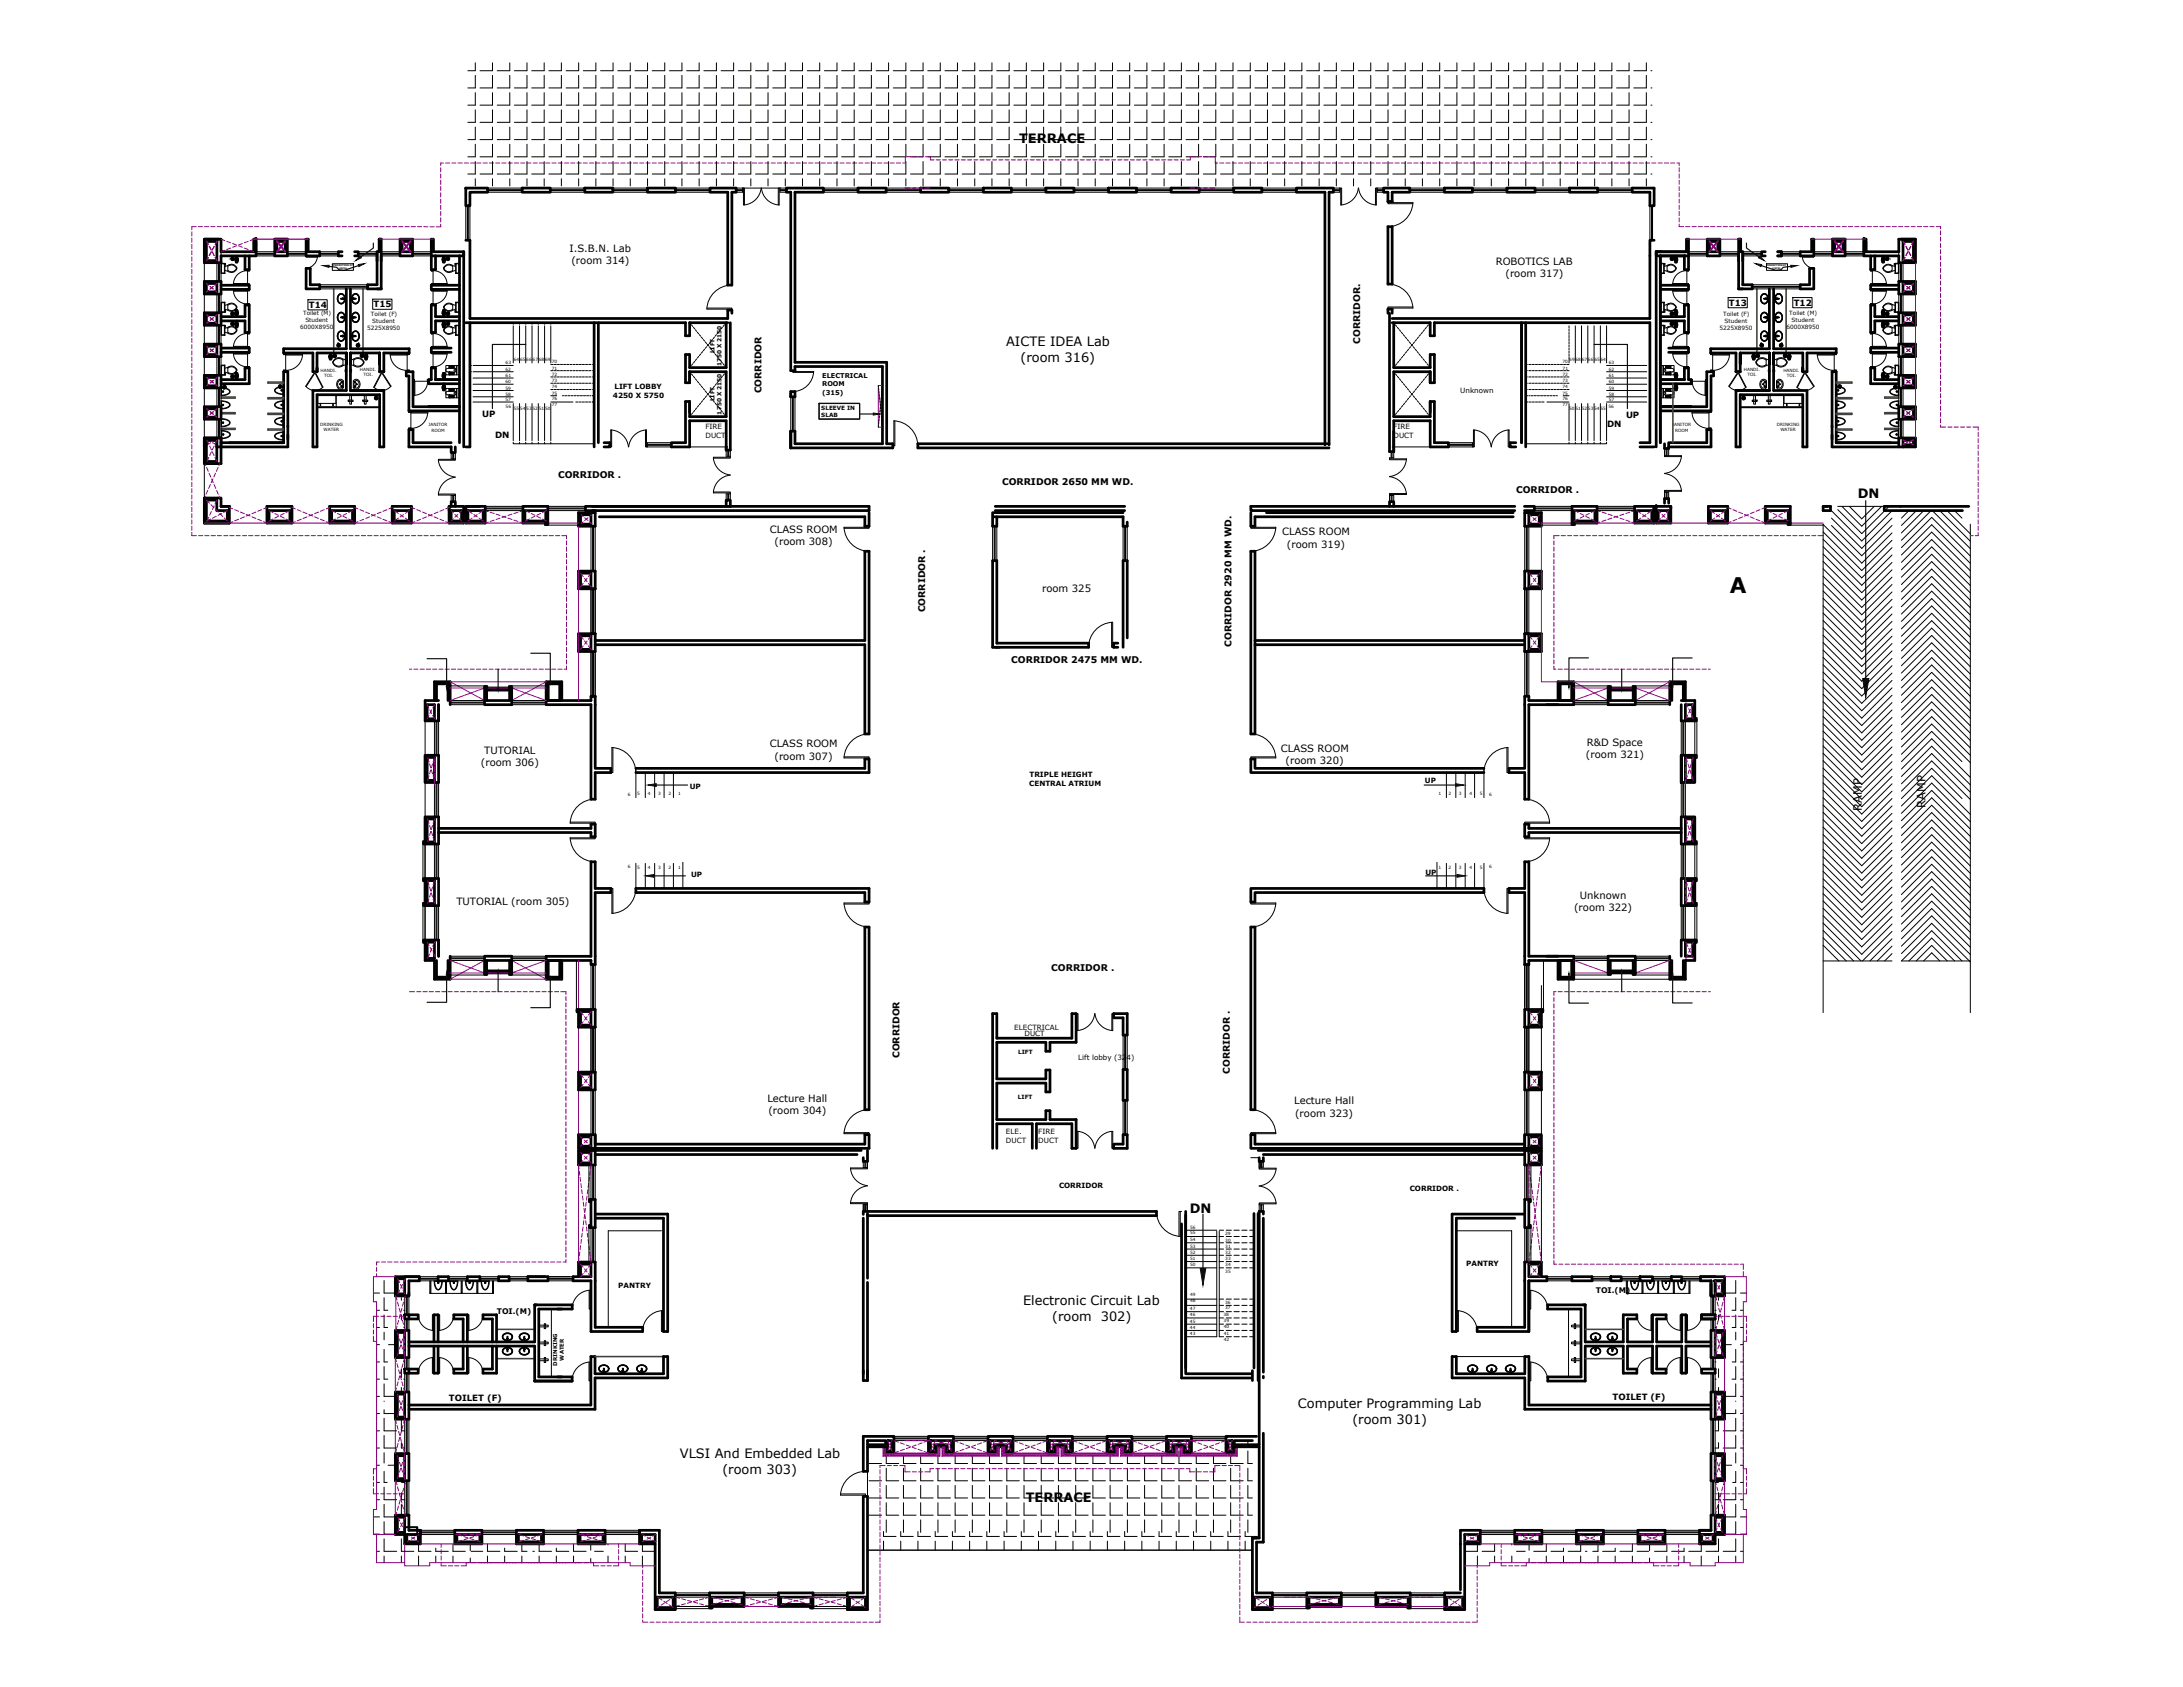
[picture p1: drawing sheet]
<svg xmlns="http://www.w3.org/2000/svg" width="279mm" height="216mm" viewBox="0 0 279 216" stroke-linecap="round" stroke-linejoin="round" font-family="sans-serif">
<defs><g id="words">
<text font-size="2.8" x="221.4" y="75.9">A</text>
<g font-size="1.7">
<text x="130.4" y="18.3">TERRACE</text>
<text x="128.8" y="44.3">AICTE IDEA Lab</text>
<text x="130.6" y="46.3">(room 316)</text>
<text x="237.8" y="63.7">DN</text>
<text x="152.3" y="155.2">DN</text>
<text x="130.9" y="167">Electronic Circuit Lab</text>
<text x="134.7" y="169.1">(room</text>
<text x="140.9" y="169.1">302)</text>
<text x="166.1" y="180.2">Computer Programming Lab</text>
<text x="173.1" y="182.3">(room 301)</text>
<text x="87" y="186.6">VLSI And Embedded Lab</text>
<text x="92.5" y="188.6">(room 303)</text>
<text x="131.3" y="192.2">TERRACE</text>
</g>
<g font-size="1.5">
<text x="238.3" y="103.8" transform="rotate(-90 238.3 103.8)">RAMP</text>
<text x="246.4" y="103.4" transform="rotate(-90 246.4 103.4)">RAMP</text>
</g>
<g font-size="1.3">
<text x="72.9" y="32.2">I.S.B.N. Lab</text>
<text x="73.1" y="33.8">(room 314)</text>
<text x="191.4" y="33.9">ROBOTICS LAB</text>
<text x="192.7" y="35.5">(room 317)</text>
<text x="98.5" y="68.2">CLASS ROOM</text>
<text x="99.1" y="69.8">(room 308)</text>
<text x="164.1" y="68.5">CLASS ROOM</text>
<text x="164.7" y="70.1">(room 319)</text>
<text x="133.4" y="75.8">room 325</text>
<text x="98.5" y="95.6">CLASS ROOM</text>
<text x="203.1" y="95.5">R&amp;D Space</text>
<text x="61.5" y="98.1">(room 306)</text>
<text x="62" y="96.5">TUTORIAL</text>
<text x="99.1" y="97.2">(room 307)</text>
<text x="163.9" y="96.2">CLASS ROOM</text>
<text x="164.5" y="97.8">(room 320)</text>
<text x="203" y="97.1">(room 321)</text>
<text x="58.4" y="115.9">TUTORIAL (room 305)</text>
<text x="201.5" y="116.6">(room 322)</text>
<text x="202.2" y="115">Unknown</text>
<text x="98.2" y="141">Lecture Hall</text>
<text x="98.4" y="142.6">(room 304)</text>
<text x="165.6" y="141.3">Lecture Hall</text>
<text x="165.8" y="142.9">(room 323)</text>
</g>
<g font-size="1.2">
<text x="174.1" y="44" transform="rotate(-90 174.1 44)">CORRIDOR.</text>
<text x="97.5" y="50.3" transform="rotate(-90 97.5 50.3)">CORRIDOR</text>
<text x="71.4" y="61.2">CORRIDOR .</text>
<text x="128.2" y="62.1">CORRIDOR 2650 MM WD.</text>
<text x="194" y="63.1">CORRIDOR .</text>
<text x="118.4" y="78.4" transform="rotate(-90 118.4 78.4)">CORRIDOR .</text>
<text x="157.6" y="82.8" transform="rotate(-90 157.6 82.8)">CORRIDOR 2920 MM WD.</text>
<text x="129.4" y="84.8">CORRIDOR 2475 MM WD.</text>
<text x="134.6" y="124.3">CORRIDOR .</text>
<text x="115.1" y="135.4" transform="rotate(-90 115.1 135.4)">CORRIDOR</text>
<text x="157.4" y="137.4" transform="rotate(-90 157.4 137.4)">CORRIDOR .</text>
</g>
<g font-size="1.1">
<text x="39.5" y="39.4">T14</text>
<text x="47.8" y="39.3">T15</text>
<text x="221.3" y="39.2">T13</text>
<text x="229.6" y="39.2">T12</text>
<text x="61.7" y="53.3">UP</text>
<text x="208.1" y="53.5">UP</text>
<text x="63.4" y="56.1">DN</text>
<text x="205.7" y="54.7">DN</text>
<text x="57.5" y="179.3">TOILET (F)</text>
<text x="206.4" y="179.2">TOILET (F)</text>
</g>
<g font-size="1">
<text x="204.2" y="165.5">TOI.(M)</text>
<text x="63.6" y="168.1">TOI.(M)</text>
</g>
<g font-size=".9">
<text x="78.5" y="50.9">4250 X 5750</text>
<text x="78.6" y="49.7">LIFT LOBBY</text>
<text x="186.9" y="50.3">Unknown</text>
<text x="90.3" y="54.9">FIRE</text>
<text x="90.3" y="56">DUCT</text>
<text x="178.4" y="54.9">FIRE</text>
<text x="178.4" y="56">DUCT</text>
<text x="88.3" y="100.9">UP</text>
<text x="131.7" y="100.6">CENTRAL ATRIUM</text>
<text x="131.8" y="99.4">TRIPLE HEIGHT</text>
<text x="182.4" y="100.2">UP</text>
<text x="88.4" y="112.3">UP</text>
<text x="182.4" y="111.9">UP</text>
<text x="129.8" y="131.8">ELECTRICAL</text>
<text x="131.1" y="132.6">DUCT</text>
<text x="138" y="135.6">Lift lobby (324)</text>
<text x="128.8" y="145.2">ELE.</text>
<text x="128.8" y="146.3">DUCT</text>
<text x="132.9" y="145.2">FIRE</text>
<text x="132.9" y="146.3">DUCT</text>
<text x="135.5" y="152">CORRIDOR</text>
<text x="180.4" y="152.4">CORRIDOR .</text>
<text x="79.1" y="164.8">PANTRY</text>
<text x="187.7" y="162">PANTRY</text>
</g>
<g font-size=".8">
<text x="105.2" y="48.4">ELECTRICAL</text>
<text x="105.2" y="49.5">ROOM</text>
<text x="105.2" y="50.5">(315)</text>
</g>
<g font-size=".7">
<text x="38.8" y="40.3">Toilet (M)</text>
<text x="39.1" y="41.2">Student</text>
<text x="47.5" y="40.5">Toilet (F)</text>
<text x="47.6" y="41.4">Student</text>
<text x="220.5" y="40.5">Toilet (F)</text>
<text x="220.7" y="41.4">Student</text>
<text x="229" y="40.3">Toilet (M)</text>
<text x="229.3" y="41.2">Student</text>
<text x="38.4" y="42.1">6000X8950</text>
<text x="47" y="42.3">5225X8950</text>
<text x="91.5" y="45.2" transform="rotate(-90 91.5 45.2)">LIFT</text>
<text x="92.4" y="46.9" transform="rotate(-90 92.4 46.9)">1750 X 2150</text>
<text x="220.1" y="42.3">5225X8950</text>
<text x="228.6" y="42.1">6000X8950</text>
<text x="91.5" y="51.4" transform="rotate(-90 91.5 51.4)">LIFT</text>
<text x="92.4" y="53" transform="rotate(-90 92.4 53)">1750 X 2150</text>
<text x="105.1" y="52.5">SLEEVE IN</text>
<text x="105.1" y="53.4">SLAB</text>
<text x="130.3" y="134.9">LIFT</text>
<text x="130.3" y="140.7">LIFT</text>
<text x="71.3" y="174.8" transform="rotate(-90 71.3 174.8)">DRINKING</text>
<text x="72.2" y="174.1" transform="rotate(-90 72.2 174.1)">WATER</text>
</g>
<g font-size=".6">
<text x="41" y="47.6">HANDI.</text>
<text x="46.1" y="47.5">HANDI.</text>
<text x="64.7" y="47.4">62</text>
<text x="64.7" y="46.6">63</text>
<text x="65.8" y="46.2">64</text>
<text x="66.6" y="46.2">65</text>
<text x="67.4" y="46.2">66</text>
<text x="68.2" y="46.2">67</text>
<text x="69" y="46.2">68</text>
<text x="69.8" y="46.2">69</text>
<text x="70.6" y="46.5">70</text>
<text x="70.6" y="47.3">71</text>
<text x="200" y="46.5">70</text>
<text x="200" y="47.3">71</text>
<text x="200.9" y="46.2">69</text>
<text x="201.6" y="46.2">68</text>
<text x="202.4" y="46.2">67</text>
<text x="203.2" y="46.2">66</text>
<text x="204.1" y="46.2">65</text>
<text x="204.9" y="46.2">64</text>
<text x="205.9" y="47.4">62</text>
<text x="205.9" y="46.6">63</text>
<text x="223.2" y="47.5">HANDI.</text>
<text x="228.3" y="47.6">HANDI.</text>
<text x="41.5" y="48.2">TOI.</text>
<text x="46.5" y="48.2">TOI.</text>
<text x="64.7" y="50.6">58</text>
<text x="64.7" y="49">60</text>
<text x="64.7" y="49.9">59</text>
<text x="64.7" y="51.3">57</text>
<text x="64.7" y="52.2">56</text>
<text x="64.7" y="48.2">61</text>
<text x="65.8" y="52.5">55</text>
<text x="66.5" y="52.5">54</text>
<text x="67.4" y="52.5">53</text>
<text x="68.2" y="52.5">52</text>
<text x="69" y="52.5">51</text>
<text x="69.8" y="52.5">50</text>
<text x="70.6" y="48.1">72</text>
<text x="70.6" y="49.7">74</text>
<text x="70.6" y="51.2">76</text>
<text x="70.6" y="52">77</text>
<text x="70.6" y="50.5">75</text>
<text x="70.6" y="48.9">73</text>
<text x="200" y="50.5">75</text>
<text x="200" y="48.9">73</text>
<text x="200" y="48.1">72</text>
<text x="200" y="49.7">74</text>
<text x="200" y="51.2">76</text>
<text x="200" y="52">77</text>
<text x="200.8" y="52.5">50</text>
<text x="201.7" y="52.5">51</text>
<text x="202.4" y="52.5">52</text>
<text x="203.2" y="52.5">53</text>
<text x="204" y="52.5">54</text>
<text x="204.9" y="52.5">55</text>
<text x="205.9" y="52.2">56</text>
<text x="205.9" y="50.6">58</text>
<text x="205.9" y="49.9">59</text>
<text x="205.9" y="51.3">57</text>
<text x="205.9" y="49">60</text>
<text x="205.9" y="48.2">61</text>
<text x="223.7" y="48.2">TOI.</text>
<text x="228.7" y="48.2">TOI.</text>
<text x="41" y="54.5">DRINKING</text>
<text x="41.4" y="55.2">WATER</text>
<text x="54.9" y="54.6">JANITOR</text>
<text x="55.2" y="55.2">ROOM</text>
<text x="214" y="54.6">JANITOR</text>
<text x="214.4" y="55.2">ROOM</text>
<text x="227.4" y="54.5">DRINKING</text>
<text x="227.9" y="55.2">WATER</text>
<text x="80.4" y="101.8">6</text>
<text x="81.6" y="101.8">5</text>
<text x="82.9" y="101.8">4</text>
<text x="84.2" y="101.8">3</text>
<text x="85.6" y="101.8">2</text>
<text x="86.8" y="101.8">1</text>
<text x="184.1" y="101.8">1</text>
<text x="185.4" y="101.8">2</text>
<text x="186.7" y="101.8">3</text>
<text x="188.1" y="101.8">4</text>
<text x="189.4" y="101.8">5</text>
<text x="190.6" y="101.8">6</text>
<text x="80.4" y="111.1">6</text>
<text x="81.6" y="111.2">5</text>
<text x="82.9" y="111.2">4</text>
<text x="84.2" y="111.2">3</text>
<text x="85.6" y="111.2">2</text>
<text x="86.8" y="111.2">1</text>
<text x="184.1" y="111.2">1</text>
<text x="185.4" y="111.2">2</text>
<text x="186.7" y="111.2">3</text>
<text x="188.1" y="111.2">4</text>
<text x="189.4" y="111.2">5</text>
<text x="190.6" y="111.1">6</text>
<text x="152.3" y="160.4">52</text>
<text x="152.3" y="158.8">54</text>
<text x="152.3" y="158">55</text>
<text x="152.3" y="157.3">56</text>
<text x="152.3" y="161.3">51</text>
<text x="152.3" y="159.7">53</text>
<text x="156.8" y="158.1">29</text>
<text x="156.8" y="161.3">33</text>
<text x="156.8" y="160.5">32</text>
<text x="156.8" y="159.7">31</text>
<text x="156.8" y="158.9">30</text>
<text x="152.3" y="167.7">47</text>
<text x="152.3" y="162.1">50</text>
<text x="152.3" y="166.7">48</text>
<text x="152.3" y="165.9">49</text>
<text x="156.8" y="167.6">37</text>
<text x="156.8" y="166.8">36</text>
<text x="156.8" y="162.9">35</text>
<text x="156.8" y="162">34</text>
<text x="152.3" y="168.5">46</text>
<text x="152.3" y="169.3">45</text>
<text x="152.3" y="170.1">44</text>
<text x="152.3" y="170.9">43</text>
<text x="156.6" y="168.4">38</text>
<text x="156.6" y="169.1">39</text>
<text x="156.6" y="171.6">42</text>
<text x="156.6" y="170.8">41</text>
<text x="156.6" y="170">40</text>
</g>
<g font-size=".3">
<text x="42.7" y="34">PROJECTION AT</text>
<text x="43.3" y="34.4">LINTEL</text>
<text x="226.1" y="34">PROJECTION AT</text>
<text x="226.8" y="34.4">LINTEL</text>
</g>
</g></defs>
<!-- layer: FIXTURE -->
<g fill="none" stroke="#000" stroke-width=".13">
<path d="M28.3 33.7h.5v1.3h-.5zM28.3 38.7h.5v1.3h-.5zM28.4 38.8l-.1 1 .1 .1h.3v-1.1M28.4 33.8h.3v1.1h-.4zM28.4 38.7l-.1 .1M28.4 38.7h.3M28.7 38.7v.1M28.8 34.1l.4-.1a.75 .75 0 0 1 1.1 .3M28.8 33.9l.1-.2v.2h-.1M28.8 39.8h.1v.1l-.1-.1M28.8 39.6l.4 .1M29.1 34.1a.63 .63 0 0 1 .7-.2 .63 .63 0 0 1 .4 .5 .7 .7 0 0 1-1 .2z"/>
<path d="M29.2 39a.7 .7 0 0 1 1.1 .4 .75 .75 0 0 1-1.1 .3M29.2 39l-.4 .1M29.7 32.9h.1M30.2 39.4a.69 .69 0 0 1-1.1 .2M30.2 39.2a.69 .69 0 0 0-1.1-.1l.1 .5M30.2 39.2v.2M30.3 34.3a.7 .7 0 0 1-1.1 .4l-.4-.1M43.4 37.7a.53 .53 0 0 1 .6 0 .53 .53 0 0 1 .2 .7 .5 .5 0 0 1-.6 .5 .5 .5 0 0 1-.4-.7zM43.4 37.7a.47 .47 0 0 1 .6 .1 .47 .47 0 0 1 .1 .5 .44 .44 0 0 1-.5 .5 .44 .44 0 0 1-.4-.6zM43.7 38.2l.6 .1zM43.9 38.1v.2zM44.9 38.2l.5 .1z"/>
<path d="M45.2 37.7a.54 .54 0 0 1 .7 0 .54 .54 0 0 1 .1 .7 .51 .51 0 0 1-.6 .5 .51 .51 0 0 1-.4-.7zM45.3 38.1v.2zM45.3 37.7a.47 .47 0 0 1 .5 .1 .47 .47 0 0 1 .1 .5 .44 .44 0 0 1-.5 .5 .44 .44 0 0 1-.3-.6zM56.8 34.3a.7 .7 0 0 0 1.1 .4l.4-.1M56.9 39.2v.2M56.9 39.4a.69 .69 0 0 0 1 .2M56.9 39.2a.69 .69 0 0 1 1-.1v.5M57 34.1a.69 .69 0 0 1 .9 0v.5a.63 .63 0 0 1-.6 .2 .63 .63 0 0 1-.4-.5zM57.4 32.9h.1M57.9 39a.7 .7 0 0 0-1.1 .4 .75 .75 0 0 0 1.1 .3M57.9 39l.4 .1M58.3 33.9l-.1-.2v.2h.1"/>
<path d="M58.3 33.9h.1M58.3 39.8h.1M58.3 33.7h.5v1.3h-.5zM58.3 34.1l-.4-.1a.75 .75 0 0 0-1.1 .3M58.3 38.7h.5v1.3h-.5zM58.3 39.8h-.1v.1l.1-.1M58.3 39.6l-.4 .1M58.4 38.8v1.1h.3v-1.1M58.4 33.8h.3v1.1h-.3zM58.4 38.7v.1M58.4 38.7h.3M58.7 38.7v.1"/>
<path d="M212.5 33.7h.5v1.3h-.5zM212.5 38.7h.5v1.3h-.5zM212.6 38.8v1v.1h.3v-1.1M212.6 33.8h.3v1.1h-.3zM212.6 38.7v.1M212.6 38.7h.3M212.9 38.7v.1M213 34.1l.4-.1a.75 .75 0 0 1 1.1 .3M213 33.9l.1-.2v.2h-.1M213 39.8h.1v.1l-.1-.1M213 39.6l.4 .1M213.4 39a.75 .75 0 0 1 1.1 .3"/>
<path d="M213.4 34.1v.5M213.4 39.1v.5M213.4 39l-.4 .1M213.4 34.1a.63 .63 0 0 1 .6-.2 .63 .63 0 0 1 .5 .5 .69 .69 0 0 1-1.1 .2M213.4 39.1a.69 .69 0 0 1 1.1 .1M213.9 32.9h.1M214.5 39.4a.69 .69 0 0 1-1.1 .2M214.5 39.2v.2M214.5 39.4a.75 .75 0 0 1-1.1 .3M214.5 34.4a.75 .75 0 0 1-1.1 .3l-.4-.1M214.5 34.3v.1M214.5 39.3v.1"/>
<path d="M225.5 37.7a.53 .53 0 0 1 .7 0 .53 .53 0 0 1 .1 .7 .5 .5 0 0 1-.6 .5 .5 .5 0 0 1-.4-.7l.1-.2zM225.6 37.7a.47 .47 0 0 1 .5 .1 .47 .47 0 0 1 .1 .5 .44 .44 0 0 1-.5 .5 .44 .44 0 0 1-.3-.6zM225.9 38.2l.6 .1zM226 38.1l.1 .2zM227 38.2l.6 .1zM227.4 37.7a.53 .53 0 0 1 .6 0 .53 .53 0 0 1 .1 .7 .5 .5 0 0 1-.5 .5 .5 .5 0 0 1-.4-.7zM227.4 37.7a.47 .47 0 0 1 .6 .1 .47 .47 0 0 1 .1 .5 .44 .44 0 0 1-.5 .5 .44 .44 0 0 1-.4-.6zM227.4 38.1v.2zM241 34.3a.71 .71 0 0 0 1.2 .4l.3-.1M241.1 39.2v.2M241.1 39.2a.69 .69 0 0 1 1.1-.1v.5M241.1 39.4a.69 .69 0 0 0 1.1 .2"/>
<path d="M241.2 34.1a.69 .69 0 0 1 1 0v.5a.63 .63 0 0 1-.7 .2 .63 .63 0 0 1-.4-.5zM241.6 32.9h.1M242.2 39a.71 .71 0 0 0-1.2 .4 .76 .76 0 0 0 1.2 .3M242.2 39l.3 .1M242.5 33.7h.5v1.3h-.5zM242.5 34.1l-.3-.1a.75 .75 0 0 0-1.2 .3M242.5 38.7h.5v1.3h-.5zM242.5 33.9l-.1-.2v.2h.1M242.5 39.8h-.1v.1l.1-.1M242.5 39.6l-.3 .1M242.6 38.8v1.1h.3M242.7 38.7h.2"/>
<path d="M242.7 38.7l-.1 .1M242.9 33.8h.1M242.9 38.7l.1 .1M242.9 33.8h-.3v1.1h.3M243 34.9h-.1M243 39.8l-.1 .1M243 33.8v1.1M243 38.8v1M28.3 41.6h.5v1.3h-.5zM28.3 46.7h.5v1.3h-.5zM28.3 49.6a1.02 1.02 0 0 1 1.2 .6 1.17 1.17 0 0 1-1.2 .4zM28.3 51.3a1.02 1.02 0 0 1 1.2 .6 1.14 1.14 0 0 1-1.2 .4z"/>
<path d="M28.3 53.6a1.02 1.02 0 0 1 1.2 .5 1.17 1.17 0 0 1-1.2 .5zM28.3 55.1a1.03 1.03 0 0 1 1.2 .6 1.2 1.2 0 0 1-1.2 .4zM28.4 41.7l-.1 1.1 .1 .1 .3-.1v-1.1M28.4 49.7a.85 .85 0 0 1 1 .5l-.4 .3-.6 .1zM28.4 51.4a.85 .85 0 0 1 1 .5l-.4 .3-.6 .1zM28.4 53.6a.85 .85 0 0 1 1 .6l-.4 .3-.6 .1zM28.4 46.8h.3v1.2l-.4-.1zM28.4 55.2a.85 .85 0 0 1 1 .5l-.4 .3-.6 .1zM28.4 41.7h-.1M28.4 41.7h.3M28.5 50.1h.1M28.5 51.8h.1"/>
<path d="M28.5 54.1h.1M28.5 51.8l.1 .1M28.5 55.6h.2M28.5 50.1l.1 .1M28.5 54l.1 .1M28.5 55.5l.1 .2M28.5 50v.2M28.5 51.7v.2M28.5 54v.2M28.6 55.5v.2M28.6 50.1l-.1 .1M28.6 51.8l-.1 .1"/>
<path d="M28.6 54l-.1 .1M28.6 55.5l-.1 .2M28.6 49.8h.1M28.7 41.7h.1M28.7 49.7h.1M28.8 42l.4-.1a.7 .7 0 0 1 1.1 .4 .74 .74 0 0 1-1.1 .3l-.4-.1M28.8 47.1l.4-.1a.7 .7 0 0 1 1.1 .4 .74 .74 0 0 1-1.1 .3l-.4-.1M28.8 41.8l.1-.2v.2h-.1M28.8 47.8h.1v.2l-.1-.1M29.1 42.5a.63 .63 0 0 0 .7 .2 .63 .63 0 0 0 .4-.5 .69 .69 0 0 0-1.1-.2l.1 .5M29.1 47.1a.63 .63 0 0 1 .7-.1 .63 .63 0 0 1 .4 .5 .69 .69 0 0 1-1.1 .1zM29.7 48.4h.1"/>
<path d="M29.7 41.2h.1M29.7 40.4h.1M29.7 40.3h.1M35.3 49.7l.4-.2 .6-.1v1.1a1.04 1.04 0 0 1-1.2-.6zM35.3 51.6l.4-.2 .6-.1v1a1.02 1.02 0 0 1-1.2-.5zM35.3 53.7l.4-.2 .6-.1v1.1a1.02 1.02 0 0 1-1.2-.6zM35.3 55.6l.4-.2 .6-.1v1a1.04 1.04 0 0 1-1.2-.5zM35.3 49.8l.3-.2 .6-.1v.9a.85 .85 0 0 1-1-.5zM35.3 51.7l.3-.2 .6-.1v.9a.85 .85 0 0 1-1-.6zM35.3 53.8l.3-.2 .6-.1v.9a.85 .85 0 0 1-1-.5zM35.3 55.7l.3-.3 .6-.1v1a.84 .84 0 0 1-1-.6zM35.8 49.7h.1"/>
<path d="M36 51.8h.1M36 50h.1M36 53.9h.1M36 55.8h.1M36 49.9l.1 .1M36 51.8l.1 .1M36 53.9l.1 .1M36 55.7l.1 .2M36.1 49.9v.2M36.1 51.7v.2M36.1 53.8v.2M36.1 55.7v.2"/>
<path d="M36.1 49.9l-.1 .1M36.1 51.8l-.1 .1M36.1 53.9l-.1 .1M36.1 55.8l-.1 .1M40.6 50.5h2.4v1.6h-2.4zM40.7 50.6h2.3v1h-2.3zM41 51.6v.3v-.3M42.6 51.6v.3h.1v-.3M42.8 46.2a.79 .79 0 0 1 1.1-.1v.6a.7 .7 0 0 1-.7 .2 .7 .7 0 0 1-.5-.6zM42.8 46a.83 .83 0 0 1 1.1 0l.4 .1v.6l-.4 .1a.79 .79 0 0 1-1.3-.5zM42.9 45.4h.1M42.9 45.3h.1"/>
<path d="M43.2 48.7a.43 .43 0 0 1 .8 .1v.8a.49 .49 0 0 1-.7 .2 .49 .49 0 0 1-.2-.6zM43.3 44h.1M43.3 42.5a.52 .52 0 0 1 .7 0 .52 .52 0 0 1 .2 .6 .51 .51 0 0 1-.6 .6 .51 .51 0 0 1-.4-.7zM43.4 40.2a.46 .46 0 0 1 .6-.1 .46 .46 0 0 1 .1 .6 .44 .44 0 0 1-.5 .5 .44 .44 0 0 1-.4-.6zM43.4 40.1a.53 .53 0 0 1 .6 0 .53 .53 0 0 1 .2 .6 .5 .5 0 0 1-.6 .6 .5 .5 0 0 1-.4-.7zM43.4 42.5a.47 .47 0 0 1 .6 .1 .47 .47 0 0 1 .1 .5 .44 .44 0 0 1-.5 .5 .44 .44 0 0 1-.4-.6zM43.5 49.2h.1M43.6 49.1h.1M43.6 49.2h.1M43.6 49l.3-.2zM43.7 48.9l.1 .1zM43.7 49.4l.2 .2z"/>
<path d="M43.7 49.4v.1zM43.7 40.6h.6zM43.7 43h.6zM43.8 48.8a.33 .33 0 0 0-.4 0 .33 .33 0 0 0-.2 .4 .34 .34 0 0 0 .1 .4 .34 .34 0 0 0 .5-.1M43.8 48.9l.1 .3-.1 .3M43.9 40.5v.2zM43.9 42.9v.2zM43.9 49.6h.1M44.3 47.4h.1M44.6 51.2h.6v.2h-.6zM44.8 50.5v1.2h.2v-1.2M44.9 46.1l.4-.1a.79 .79 0 0 1 1.3 .4 .86 .86 0 0 1-1.3 .4l-.4-.1z"/>
<path d="M44.9 40.6h.5zM44.9 43h.5zM44.9 47.4h.1M45.1 42.5a.5 .5 0 0 1 .7-.1 .5 .5 0 0 1 .2 .6 .52 .52 0 0 1-.5 .7 .52 .52 0 0 1-.5-.7zM45.2 40.2a.46 .46 0 0 1 .6-.1 .46 .46 0 0 1 .1 .6 .44 .44 0 0 1-.5 .5 .44 .44 0 0 1-.3-.6zM45.2 40.1a.59 .59 0 0 1 .7 .1 .59 .59 0 0 1 0 .8 .49 .49 0 0 1-.6 .2 .49 .49 0 0 1-.3-.6zM45.3 46.1a.69 .69 0 0 1 .7-.2 .69 .69 0 0 1 .5 .6 .79 .79 0 0 1-1.2 .2zM45.3 40.5v.2zM45.3 42.9v.2zM45.3 42.5a.47 .47 0 0 1 .5 .1 .47 .47 0 0 1 .1 .5 .44 .44 0 0 1-.5 .5 .44 .44 0 0 1-.3-.6zM45.3 48.7a.49 .49 0 0 1 .6-.1 .49 .49 0 0 1 .2 .6 .49 .49 0 0 1-.3 .6 .49 .49 0 0 1-.6-.2zM45.3 49.6h.1"/>
<path d="M45.3 48.8l.2 .2zM45.4 48.9l-.1 .3 .1 .3M45.4 48.8a.33 .33 0 0 1 .4 0 .33 .33 0 0 1 .2 .4 .34 .34 0 0 1-.2 .4 .34 .34 0 0 1-.4-.1M45.4 49.4l.1 .1zM45.5 48.9l-.1 .1zM45.5 49.4l-.2 .2zM45.6 49.2h.1M45.6 49.1h.1M45.7 49.2h.1M45.9 44h.1M46.2 45.3h.1M46.3 45.4h.1"/>
<path d="M46.4 51.2h.7v.2h-.7zM46.6 50.5v1.2h.3v-1.2M48.1 50.7h.1M48.1 50.8h.1M57.1 49.7h1.3v1.2h-1.3zM57.1 46.8h1.3v1.2h-1.3zM57.3 47.6h.8v.4M57.4 40.3h.1M57.4 41.2h.1M57.4 40.4h.1M57.4 46.8v.4M57.4 47.6v.4"/>
<path d="M57.4 49.7v.4M57.4 50.5v.4M57.5 46.8v.3M57.5 47.6v.4M57.5 49.7v.4M57.5 50.5v.4M57.6 46.8v.3M57.6 47.6v.4M57.6 49.7v.4M57.6 50.5v.4M57.7 46.8v.3M57.7 47.6v.4"/>
<path d="M57.7 49.7v.4M57.7 50.5v.4M57.7 50.6v.3M57.8 46.8v.3M57.8 47.6v.4M57.8 49.7v.4M57.8 50.6v.3M57.9 46.8v.3M57.9 47.6v.4M57.9 49.7v.4M57.9 50.6v.3M57.9 42.5a.63 .63 0 0 1-.6 .2 .63 .63 0 0 1-.4-.5 .69 .69 0 0 1 1-.2v.5"/>
<path d="M58 46.8v.3M58 47.6v.4M58 49.7v.4M58 50.6v.3M58.1 46.8v.3M58.1 47.6v.4M58.1 49.7v.4M58.1 50.6v.3M58.1 50.1a.26 .26 0 0 1 .3 .2 .26 .26 0 0 1-.3 .3M58.1 47.1a.26 .26 0 0 1 .3 .3 .26 .26 0 0 1-.3 .2M58.1 50.1h-.8l-.2 .2 .2 .2 .8 .1M58.1 47.1l-1 .1v.2l.2 .2"/>
<path d="M58.3 41.8l-.1-.2v.2h.1M58.3 41.8h.1M58.3 42l-.4-.1a.7 .7 0 0 0-1.1 .4 .74 .74 0 0 0 1.1 .3l.4-.1M58.3 41.6h.5v1.3h-.5zM58.4 41.7v1.1l.3 .1v-1.2M58.4 41.7h.1M58.4 41.7h.3M58.5 49.7h.3v1.2M58.5 46.8h.3v1.2M58.5 46.8v1.2h.3M58.5 49.7v1.2h.3M58.7 41.7h.1"/>
<path d="M212.5 41.6h.5v1.3h-.5zM212.6 41.7v1.1v.1l.3-.1v-1.1M212.6 41.7h.1M212.6 41.7h.3M212.8 49.7h-.3v1.2M212.8 46.8h-.3v1.2M212.8 46.8v1.2h-.3M212.8 49.7v1.2h-.3M212.9 41.7h.1M212.9 49.7h1.4v1.2h-1.4zM212.9 46.8h1.4v1.2h-1.4zM213 42l.4-.1a.75 .75 0 0 1 1.1 .3"/>
<path d="M213 41.8l.1-.2v.2h-.1M213.2 49.7v.4h.8l.2 .2-.2 .2-.8 .1M213.2 46.8v.3l1 .1v.2l-.2 .2M213.2 50.6v.3M213.2 50.1a.26 .26 0 0 0-.3 .2 .26 .26 0 0 0 .3 .3M213.2 47.1a.26 .26 0 0 0-.3 .3 .26 .26 0 0 0 .3 .2M213.2 46.8v.3M213.2 47.6v.4M213.2 49.7v.4M213.3 46.8v.3M213.3 47.6v.4M213.3 49.7v.4"/>
<path d="M213.3 50.6v.3M213.4 42v.5M213.4 42a.63 .63 0 0 1 .6-.2 .63 .63 0 0 1 .5 .5 .69 .69 0 0 1-1.1 .2M213.4 46.8v.3M213.4 47.6v.4M213.4 49.7v.4M213.4 50.6v.3M213.5 46.8v.3M213.5 47.6v.4M213.5 49.7v.4M213.5 50.6v.3M213.6 46.8v.3"/>
<path d="M213.6 47.6v.4M213.6 49.7v.4M213.6 50.6v.3M213.6 50.5v.4M213.7 46.8v.3M213.7 47.6v.4M213.7 49.7v.4M213.7 50.5v.4M213.8 46.8v.3M213.8 47.6v.4M213.8 49.7v.4M213.8 50.5v.4"/>
<path d="M213.9 46.8v.4M213.9 47.6v.4M213.9 49.7v.4M213.9 50.5v.4M213.9 40.4h.1M213.9 41.2h.1M213.9 40.3h.1M214 47.6h-.8v.4M214.5 42.3a.75 .75 0 0 1-1.1 .3l-.4-.1M214.5 42.2v.1M223.2 50.8h.1M223.3 50.7h.1"/>
<path d="M224.3 51.2h.6v.2h-.6zM224.5 50.5v1.2h.2v-1.2M224.9 46a.85 .85 0 0 1 1.1 0l.5 .1v.6l-.5 .1a.79 .79 0 0 1-1.3-.5zM225 46.1a.8 .8 0 0 1 1 0v.6a.69 .69 0 0 1-.7 .2 .69 .69 0 0 1-.5-.6zM225.1 45.4h.1M225.1 45.3h.1M225.4 48.7a.42 .42 0 0 1 .7 .1v.8a.49 .49 0 0 1-.6 .2 .49 .49 0 0 1-.3-.6zM225.4 44h.1M225.5 42.5a.5 .5 0 0 1 .6-.1 .5 .5 0 0 1 .2 .6 .52 .52 0 0 1-.5 .7 .52 .52 0 0 1-.5-.7zM225.5 40.2a.43 .43 0 0 1 .6-.1 .43 .43 0 0 1 .2 .5 .46 .46 0 0 1-.5 .6 .46 .46 0 0 1-.4-.6zM225.5 40.1a.53 .53 0 0 1 .7 0 .53 .53 0 0 1 .1 .6 .5 .5 0 0 1-.6 .6 .5 .5 0 0 1-.4-.7l.1-.2zM225.6 42.5a.47 .47 0 0 1 .5 .1 .47 .47 0 0 1 .1 .5 .44 .44 0 0 1-.5 .5 .44 .44 0 0 1-.3-.6z"/>
<path d="M225.6 49.2h.1M225.7 49.2h.1M225.7 49.1h.1M225.8 49l.2-.2zM225.8 48.9l.1 .1zM225.8 49.4l.2 .2zM225.9 49.4l-.1 .1zM225.9 40.6h.6zM225.9 43h.6zM225.9 48.8a.33 .33 0 0 0-.4 0 .33 .33 0 0 0-.1 .4 .34 .34 0 0 0 .1 .4 .34 .34 0 0 0 .4-.1M226 48.9v.3v.3M226 40.5l.1 .2z"/>
<path d="M226 42.9l.1 .2zM226.1 51.2h.6v.2h-.6zM226.3 50.5v1.2h.3v-1.2M226.4 47.4h.1M227 46.1l.4-.1a.79 .79 0 0 1 1.3 .4 .86 .86 0 0 1-1.3 .4l-.4-.1zM227 40.6h.6zM227 43h.6zM227 47.4h.1M227.3 42.5a.52 .52 0 0 1 .7 0 .52 .52 0 0 1 .1 .6 .51 .51 0 0 1-.5 .6 .51 .51 0 0 1-.4-.7zM227.4 40.1a.53 .53 0 0 1 .6 0 .53 .53 0 0 1 .1 .6 .5 .5 0 0 1-.5 .6 .5 .5 0 0 1-.4-.7zM227.4 40.1a.47 .47 0 0 1 .6 .1 .47 .47 0 0 1 .1 .5 .44 .44 0 0 1-.5 .5 .44 .44 0 0 1-.4-.6zM227.4 42.5a.47 .47 0 0 1 .6 .1 .47 .47 0 0 1 .1 .5 .44 .44 0 0 1-.5 .5 .44 .44 0 0 1-.4-.6z"/>
<path d="M227.4 46.1a.69 .69 0 0 1 .8-.2 .69 .69 0 0 1 .4 .6 .79 .79 0 0 1-1.2 .2zM227.4 40.5v.2zM227.4 42.9v.2zM227.4 48.7a.49 .49 0 0 1 .6-.1 .49 .49 0 0 1 .2 .6 .49 .49 0 0 1-.2 .6 .49 .49 0 0 1-.6-.2zM227.4 49.6l.3-.2zM227.4 48.8l.3 .2zM227.5 48.9l-.1 .3 .1 .3M227.5 48.8a.33 .33 0 0 1 .5 0 .33 .33 0 0 1 .1 .4 .34 .34 0 0 1-.1 .4 .34 .34 0 0 1-.5-.1M227.6 49.4v.1zM227.6 48.9v.1zM227.7 49.2h.1M227.8 49.2h.1"/>
<path d="M227.8 49.1h.1M228 44h.1M228.1 44h.1M228.3 50.5h2.4v1.6h-2.4zM228.3 50.6h2.4v1h-2.4zM228.4 45.3h.1M228.4 45.4h.1M228.7 51.6v.3v-.3M230.3 51.6v.3v-.3M235 49.4a1 1 0 0 1 1.2 .6 1.17 1.17 0 0 1-1.2 .5zM235 51.3a1.02 1.02 0 0 1 1.2 .6 1.14 1.14 0 0 1-1.2 .4zM235 53.4a1.02 1.02 0 0 1 1.2 .6 1.14 1.14 0 0 1-1.2 .5z"/>
<path d="M235 55.3a1.02 1.02 0 0 1 1.2 .6 1.17 1.17 0 0 1-1.2 .4zM235.1 49.5a.85 .85 0 0 1 1 .5l-.4 .3-.6 .1zM235.1 51.4a.85 .85 0 0 1 1 .5l-.4 .3-.6 .1zM235.1 53.5a.83 .83 0 0 1 1 .5l-.4 .3-.6 .1zM235.1 55.3a.85 .85 0 0 1 1 .6l-.4 .3-.6 .1zM235.2 51.8h.2M235.2 50h.2M235.2 53.9h.2M235.2 55.8h.2M235.2 51.8l.1 .1M235.2 55.8l.1 .1M235.2 49.9l.1 .1"/>
<path d="M235.2 53.9l.1 .1M235.3 49.9v.2M235.3 51.7v.2M235.3 53.8v.2M235.3 55.7v.2M235.3 49.9l-.1 .1M235.3 51.8l-.1 .1M235.3 53.9l-.1 .1M235.3 55.7l-.1 .2M235.5 49.7h.1M241.2 47.1a.71 .71 0 0 1 1 0v.5a.63 .63 0 0 1-.7 .2 .63 .63 0 0 1-.4-.5zM241.6 48.4h.1"/>
<path d="M241.6 41.2h.1M241.6 40.3h.1M241.6 40.4h.1M242 55.4l.4-.2 .6-.1v1a1 1 0 0 1-1.2-.5zM242 55.5l.3-.2 .6-.1v.9a.85 .85 0 0 1-1-.6zM242 49.9l.4-.2 .6-.1v1a1.04 1.04 0 0 1-1.1-.5zM242 51.6l.4-.2 .6-.1v1a1.02 1.02 0 0 1-1.1-.5zM242 53.9l.4-.2 .6-.1v1a1.04 1.04 0 0 1-1.1-.5zM242 50l.4-.2 .6-.1v.9a.85 .85 0 0 1-1.1-.5zM242 51.7l.4-.2 .6-.1v.9a.85 .85 0 0 1-1.1-.6zM242 53.9l.4-.2 .6-.1v1a.85 .85 0 0 1-1.1-.6zM242.2 42.5a.63 .63 0 0 1-.7 .2 .63 .63 0 0 1-.4-.5 .69 .69 0 0 1 1.1-.2v.5"/>
<path d="M242.5 42l-.3-.1a.72 .72 0 0 0-1.2 .4 .76 .76 0 0 0 1.2 .3l.3-.1M242.5 41.6h.5v1.3h-.5zM242.5 47.1l-.3-.1a.72 .72 0 0 0-1.2 .4 .76 .76 0 0 0 1.2 .3l.3-.1M242.5 46.7h.5v1.3h-.5zM242.5 41.8l-.1-.2v.2h.1M242.5 47.8h-.1v.2l.1-.1M242.6 41.7v1.1l.3 .1M242.7 41.7h.2M242.7 41.7h-.1M242.7 49.7h.1M242.7 55.6h.1M242.7 49.8h.1"/>
<path d="M242.7 50.1h.2M242.7 51.8h.2M242.7 54.1h.2M242.7 55.5l.1 .2M242.7 50.1l.1 .1M242.7 51.8l.1 .1M242.7 54l.1 .1M242.7 55.5v.2M242.8 50v.2M242.8 51.7v.2M242.8 54v.2M242.8 55.5l-.1 .2"/>
<path d="M242.8 50.1l-.1 .1M242.8 51.8l-.1 .1M242.8 54l-.1 .1M242.9 41.7h.1M242.9 46.8h.1M242.9 46.8h-.3v1.1l.3 .1M243 42.8l-.1 .1M243 47.9l-.1 .1M243 41.7v1.1M243 46.9v1M84.7 157.5h-6.8v12.4M186.4 157.5h7.1v12.4"/>
<path d="M55 163.9v1.6h.1v-1.6M55 165.5h8.2M55.6 163.9h1a1.04 1.04 0 0 1-.6 1.2 1.2 1.2 0 0 1-.4-1.2zM55.6 164h.9a.84 .84 0 0 1-.5 1l-.3-.4zM56 164.2h.2M56 164.1l.2 .1M56.1 164.1v.2M56.2 164.1l-.2 .1M57 163.9v1.6h.2v-1.6M57.6 163.9h1a1.04 1.04 0 0 1-.6 1.2 1.2 1.2 0 0 1-.4-1.2zM57.6 164h.9a.85 .85 0 0 1-.5 1l-.3-.4zM58 164.2h.2"/>
<path d="M58 164.1l.2 .1M58.1 164.1v.2M58.2 164.1l-.2 .1M59 163.9v1.6h.2v-1.6M59.6 163.9h1a1.03 1.03 0 0 1-.6 1.2 1.2 1.2 0 0 1-.4-1.2zM59.6 164h.9a.85 .85 0 0 1-.5 1l-.3-.4zM60 164.2h.2M60 164.1l.2 .1M60.1 164.1v.2M60.2 164.1l-.2 .1M61 163.9v1.6h.2v-1.6M61.6 163.9h1a1.04 1.04 0 0 1-.5 1.2 1.2 1.2 0 0 1-.5-1.2z"/>
<path d="M61.6 164h1a.84 .84 0 0 1-.6 1l-.3-.4zM62 164.2h.2M62.1 164.1l.1 .1M62.1 164.1v.2M62.2 164.1l-.2 .1M63 163.9v1.6h.2v-1.6M64.4 170.8a.68 .68 0 0 1 .7-.2 .68 .68 0 0 1 .5 .6 .67 .67 0 0 1-.7 .4 .67 .67 0 0 1-.6-.6zM64.5 172.7a.58 .58 0 0 1 .6-.2 .58 .58 0 0 1 .4 .6 .63 .63 0 0 1-.6 .2 .63 .63 0 0 1-.5-.5zM64.5 172.6a.64 .64 0 0 1 .7-.1 .64 .64 0 0 1 .4 .6 .69 .69 0 0 1-.8 .3 .69 .69 0 0 1-.5-.6zM64.5 170.8a.57 .57 0 0 1 .7-.1 .57 .57 0 0 1 .3 .5 .59 .59 0 0 1-.7 .3 .59 .59 0 0 1-.4-.6zM64.8 171.3h.3zM64.8 172.7h.3z"/>
<path d="M64.9 171.2l.1 .5zM64.9 172.3l.1 .6zM66.6 170.8a.68 .68 0 0 1 .7-.2 .68 .68 0 0 1 .5 .6 .67 .67 0 0 1-.8 .4 .67 .67 0 0 1-.5-.6zM66.6 172.6a.67 .67 0 0 1 .7-.2 .67 .67 0 0 1 .5 .6 .67 .67 0 0 1-.8 .4 .67 .67 0 0 1-.5-.6zM66.6 172.7a.58 .58 0 0 1 .7-.2 .58 .58 0 0 1 .4 .6 .62 .62 0 0 1-.7 .2 .62 .62 0 0 1-.5-.5zM66.7 170.8a.58 .58 0 0 1 .6-.1 .58 .58 0 0 1 .4 .5 .59 .59 0 0 1-.7 .3 .59 .59 0 0 1-.4-.6zM67 171.3h.2zM67 172.7h.2zM67.1 171.2v.5zM67.1 172.3v.6zM69 173.9h1.2v.2h-1.2M69 171.8h1.2v.2h-1.2"/>
<path d="M69 169.6h1.2v.2h-1.2M69.7 173.7h.1v.7h-.1zM69.7 171.6h.1v.6h-.1zM69.7 169.4h.1v.6h-.1zM76.7 174.9a.68 .68 0 0 1 .8-.2 .68 .68 0 0 1 .4 .6 .68 .68 0 0 1-.7 .4 .68 .68 0 0 1-.6-.6zM76.8 174.9a.62 .62 0 0 1 .6-.2 .62 .62 0 0 1 .5 .6 .61 .61 0 0 1-.7 .3 .61 .61 0 0 1-.5-.5zM77.2 175.4h.2zM77.2 175.2l.1 .6zM79.2 174.9a.62 .62 0 0 1 .7-.2 .62 .62 0 0 1 .4 .6 .61 .61 0 0 1-.6 .3 .61 .61 0 0 1-.6-.5zM79.2 174.8a.63 .63 0 0 1 .8-.1 .63 .63 0 0 1 .3 .7 .69 .69 0 0 1-.7 .3 .69 .69 0 0 1-.5-.6zM79.6 175.4h.2zM79.7 175.2v.6z"/>
<path d="M81.6 174.9a.68 .68 0 0 1 .7-.2 .68 .68 0 0 1 .5 .6 .68 .68 0 0 1-.7 .4 .68 .68 0 0 1-.6-.6zM81.6 174.9a.62 .62 0 0 1 .7-.2 .62 .62 0 0 1 .4 .6 .61 .61 0 0 1-.6 .3 .61 .61 0 0 1-.5-.5zM82 175.4h.3zM82.1 175.2l.1 .6zM186.4 173.6h8.8M187.9 174.9a.68 .68 0 0 1 .7-.2 .68 .68 0 0 1 .5 .6 .68 .68 0 0 1-.7 .4 .68 .68 0 0 1-.6-.6zM188 174.9a.62 .62 0 0 1 .6-.2 .62 .62 0 0 1 .5 .6 .61 .61 0 0 1-.7 .3 .61 .61 0 0 1-.5-.5zM188.4 175.4h.2zM188.4 175.2l.1 .6zM190.4 174.9a.68 .68 0 0 1 .7-.2 .68 .68 0 0 1 .5 .6 .68 .68 0 0 1-.8 .4 .68 .68 0 0 1-.5-.6zM190.4 174.9a.62 .62 0 0 1 .7-.2 .62 .62 0 0 1 .4 .6 .61 .61 0 0 1-.7 .3 .61 .61 0 0 1-.5-.5zM190.8 175.4h.2z"/>
<path d="M190.9 175.2v.6zM192.8 174.9a.62 .62 0 0 1 .7-.2 .62 .62 0 0 1 .4 .6 .61 .61 0 0 1-.6 .3 .61 .61 0 0 1-.5-.5zM192.9 174.8a.63 .63 0 0 1 .7-.1 .63 .63 0 0 1 .3 .7 .69 .69 0 0 1-.7 .3 .69 .69 0 0 1-.5-.6zM193.2 175.4h.2zM193.3 175.2l.1 .6zM201.5 173.7h.2v.7h-.2zM201.5 171.6h.2v.6h-.2zM201.5 169.4h.2v.6h-.2zM202.4 173.9h-1.3v.2h1.3M202.4 171.8h-1.3v.2h1.3M202.4 169.6h-1.3v.2h1.3M203.7 170.8a.68 .68 0 0 1 .7-.2 .68 .68 0 0 1 .5 .6 .67 .67 0 0 1-.8 .4 .67 .67 0 0 1-.5-.6z"/>
<path d="M203.7 172.7a.58 .58 0 0 1 .7-.2 .58 .58 0 0 1 .4 .6 .63 .63 0 0 1-.7 .2 .63 .63 0 0 1-.5-.5zM203.8 172.6a.63 .63 0 0 1 .7-.2 .63 .63 0 0 1 .3 .7 .68 .68 0 0 1-.7 .3 .68 .68 0 0 1-.5-.6zM203.8 170.8a.57 .57 0 0 1 .6-.1 .57 .57 0 0 1 .4 .5 .59 .59 0 0 1-.7 .3 .59 .59 0 0 1-.4-.6zM204.1 171.3h.2zM204.1 172.7h.2zM204.2 171.2v.5zM204.2 172.3v.6zM205.8 170.8a.68 .68 0 0 1 .7-.2 .68 .68 0 0 1 .5 .6 .68 .68 0 0 1-.7 .4 .68 .68 0 0 1-.6-.6zM205.8 172.6a.68 .68 0 0 1 .7-.2 .68 .68 0 0 1 .5 .6 .68 .68 0 0 1-.7 .4 .68 .68 0 0 1-.6-.6zM205.9 172.7a.58 .58 0 0 1 .6-.2 .58 .58 0 0 1 .4 .6 .62 .62 0 0 1-.6 .2 .62 .62 0 0 1-.5-.5zM205.9 170.8a.58 .58 0 0 1 .7-.1 .58 .58 0 0 1 .3 .5 .59 .59 0 0 1-.6 .3 .59 .59 0 0 1-.5-.6zM206.3 171.3h.2z"/>
<path d="M206.3 172.7h.2zM206.3 171.2l.1 .5zM206.3 172.3l.1 .6zM208.2 163.9v1.6h.1v-1.6M208.2 165.5h8.1M208.7 163.9h1.1a1.03 1.03 0 0 1-.6 1.2 1.2 1.2 0 0 1-.5-1.2zM208.8 164h.9a.85 .85 0 0 1-.6 1l-.2-.4zM209.1 164.2h.2M209.2 164.1l.1 .1M209.2 164.1v.2M209.3 164.1l-.1 .1M210.2 163.9v1.6h.1v-1.6"/>
<path d="M210.7 163.9h1.1a1.04 1.04 0 0 1-.6 1.2 1.2 1.2 0 0 1-.5-1.2zM210.8 164h.9a.99 .99 0 0 1-.5 1 1.01 1.01 0 0 1-.4-1zM211.1 164.2h.2M211.2 164.1l.1 .1M211.2 164.1v.2M211.3 164.1l-.1 .1M212.2 163.9v1.6h.1v-1.6M212.7 163.9h1.1a1.04 1.04 0 0 1-.6 1.2 1.2 1.2 0 0 1-.5-1.2zM212.8 164h.9a.85 .85 0 0 1-.5 1l-.3-.4zM213.1 164.2h.2M213.2 164.1l.1 .1M213.2 164.1v.2"/>
<path d="M213.3 164.1l-.1 .1M214.2 163.9v1.6h.1v-1.6M214.7 163.9h1.1a1.03 1.03 0 0 1-.6 1.2 1.2 1.2 0 0 1-.5-1.2zM214.8 164h.9a.85 .85 0 0 1-.5 1l-.3-.4zM215.1 164.2h.2M215.2 164.1l.1 .1M215.2 164.1v.2M215.3 164.1l-.1 .1M216.2 163.9v1.6h.1v-1.6"/>
<circle cx="29.7" cy="33.2" r=".04"/>
<circle cx="29.7" cy="33.1" r=".04"/>
<circle cx="29.7" cy="33" r=".04"/>
<circle cx="29.8" cy="33.1" r=".21"/>
<circle cx="29.8" cy="33.1" r=".24"/>
<circle cx="29.8" cy="33.1" r=".04"/>
<circle cx="29.8" cy="33.2" r=".04"/>
<circle cx="29.8" cy="33" r=".04"/>
<circle cx="29.9" cy="33.2" r=".04"/>
<circle cx="29.9" cy="33.1" r=".04"/>
<circle cx="43.7" cy="38.2" r=".08"/>
<circle cx="45.5" cy="38.2" r=".08"/>
<circle cx="57.2" cy="33.1" r=".04"/>
<circle cx="57.2" cy="33.2" r=".04"/>
<circle cx="57.3" cy="33" r=".04"/>
<circle cx="57.3" cy="33.2" r=".04"/>
<circle cx="57.3" cy="33.1" r=".21"/>
<circle cx="57.3" cy="33.1" r=".24"/>
<circle cx="57.3" cy="33.1" r=".04"/>
<circle cx="57.4" cy="33" r=".04"/>
<circle cx="57.4" cy="33.2" r=".04"/>
<circle cx="57.4" cy="33.1" r=".04"/>
<circle cx="213.9" cy="33.2" r=".04"/>
<circle cx="213.9" cy="33.1" r=".04"/>
<circle cx="213.9" cy="33" r=".04"/>
<circle cx="214" cy="33.1" r=".21"/>
<circle cx="214" cy="33.1" r=".24"/>
<circle cx="214" cy="33.1" r=".04"/>
<circle cx="214" cy="33" r=".04"/>
<circle cx="214" cy="33.2" r=".04"/>
<circle cx="214.1" cy="33.2" r=".04"/>
<circle cx="214.1" cy="33.1" r=".04"/>
<circle cx="225.8" cy="38.2" r=".08"/>
<circle cx="227.6" cy="38.2" r=".08"/>
<circle cx="241.4" cy="33.1" r=".04"/>
<circle cx="241.4" cy="33.2" r=".04"/>
<circle cx="241.5" cy="33" r=".04"/>
<circle cx="241.5" cy="33.2" r=".04"/>
<circle cx="241.5" cy="33.1" r=".21"/>
<circle cx="241.5" cy="33.1" r=".24"/>
<circle cx="241.5" cy="33.1" r=".04"/>
<circle cx="241.6" cy="33" r=".04"/>
<circle cx="241.6" cy="33.2" r=".04"/>
<circle cx="241.7" cy="33.1" r=".04"/>
<circle cx="241.7" cy="33.2" r=".04"/>
<circle cx="28.5" cy="54.1" r=".09"/>
<circle cx="28.5" cy="51.8" r=".09"/>
<circle cx="28.5" cy="50.1" r=".09"/>
<circle cx="28.6" cy="55.6" r=".09"/>
<circle cx="28.6" cy="49.6" r=".04"/>
<circle cx="28.6" cy="49.5" r=".04"/>
<circle cx="28.7" cy="49.4" r=".04"/>
<circle cx="28.7" cy="49.7" r=".04"/>
<circle cx="28.7" cy="49.5" r=".04"/>
<circle cx="28.7" cy="49.5" r=".24"/>
<circle cx="28.7" cy="49.5" r=".21"/>
<circle cx="28.8" cy="49.4" r=".04"/>
<circle cx="28.8" cy="49.7" r=".04"/>
<circle cx="28.8" cy="49.5" r=".04"/>
<circle cx="28.8" cy="49.6" r=".04"/>
<circle cx="29.7" cy="40.2" r=".04"/>
<circle cx="29.7" cy="48.3" r=".04"/>
<circle cx="29.7" cy="40.1" r=".04"/>
<circle cx="29.7" cy="48.2" r=".04"/>
<circle cx="29.7" cy="41.4" r=".04"/>
<circle cx="29.7" cy="41.5" r=".04"/>
<circle cx="29.7" cy="40" r=".04"/>
<circle cx="29.7" cy="48.1" r=".04"/>
<circle cx="29.7" cy="40.3" r=".04"/>
<circle cx="29.7" cy="41.3" r=".04"/>
<circle cx="29.8" cy="41.4" r=".21"/>
<circle cx="29.8" cy="40.2" r=".04"/>
<circle cx="29.8" cy="48.2" r=".04"/>
<circle cx="29.8" cy="48.2" r=".24"/>
<circle cx="29.8" cy="40.2" r=".24"/>
<circle cx="29.8" cy="48.2" r=".21"/>
<circle cx="29.8" cy="40.2" r=".21"/>
<circle cx="29.8" cy="41.4" r=".24"/>
<circle cx="29.8" cy="41.4" r=".04"/>
<circle cx="29.8" cy="40" r=".04"/>
<circle cx="29.8" cy="48.1" r=".04"/>
<circle cx="29.8" cy="41.5" r=".04"/>
<circle cx="29.8" cy="48.3" r=".04"/>
<circle cx="29.8" cy="40.3" r=".04"/>
<circle cx="29.8" cy="41.3" r=".04"/>
<circle cx="29.9" cy="40.1" r=".04"/>
<circle cx="29.9" cy="48.1" r=".04"/>
<circle cx="29.9" cy="41.5" r=".04"/>
<circle cx="29.9" cy="48.2" r=".04"/>
<circle cx="29.9" cy="40.2" r=".04"/>
<circle cx="29.9" cy="41.4" r=".04"/>
<circle cx="35.7" cy="49.5" r=".04"/>
<circle cx="35.7" cy="49.4" r=".04"/>
<circle cx="35.8" cy="49.3" r=".04"/>
<circle cx="35.8" cy="49.6" r=".04"/>
<circle cx="35.9" cy="49.5" r=".04"/>
<circle cx="35.9" cy="49.5" r=".24"/>
<circle cx="35.9" cy="49.5" r=".21"/>
<circle cx="35.9" cy="49.3" r=".04"/>
<circle cx="35.9" cy="49.6" r=".04"/>
<circle cx="36" cy="49.5" r=".04"/>
<circle cx="36" cy="49.4" r=".04"/>
<circle cx="36.1" cy="50" r=".09"/>
<circle cx="36.1" cy="53.9" r=".09"/>
<circle cx="36.1" cy="51.8" r=".09"/>
<circle cx="36.1" cy="55.8" r=".09"/>
<circle cx="42.7" cy="45.5" r=".04"/>
<circle cx="42.7" cy="45.6" r=".04"/>
<circle cx="42.8" cy="45.4" r=".04"/>
<circle cx="42.8" cy="45.7" r=".04"/>
<circle cx="42.8" cy="45.5" r=".21"/>
<circle cx="42.8" cy="45.5" r=".24"/>
<circle cx="42.8" cy="45.5" r=".04"/>
<circle cx="42.9" cy="45.4" r=".04"/>
<circle cx="42.9" cy="45.7" r=".04"/>
<circle cx="42.9" cy="45.5" r=".04"/>
<circle cx="42.9" cy="45.6" r=".04"/>
<circle cx="43.2" cy="44.1" r=".04"/>
<circle cx="43.2" cy="44.2" r=".04"/>
<circle cx="43.3" cy="44.1" r=".04"/>
<circle cx="43.3" cy="44.3" r=".04"/>
<circle cx="43.3" cy="44.2" r=".21"/>
<circle cx="43.3" cy="44.2" r=".24"/>
<circle cx="43.3" cy="44.2" r=".04"/>
<circle cx="43.4" cy="44.1" r=".04"/>
<circle cx="43.4" cy="44.3" r=".04"/>
<circle cx="43.4" cy="44.2" r=".04"/>
<circle cx="43.5" cy="44.2" r=".04"/>
<circle cx="43.5" cy="49.2" r=".07"/>
<circle cx="43.5" cy="49.2" r=".06"/>
<circle cx="43.7" cy="40.6" r=".08"/>
<circle cx="43.7" cy="43" r=".08"/>
<circle cx="45.5" cy="40.6" r=".08"/>
<circle cx="45.5" cy="43" r=".08"/>
<circle cx="45.6" cy="49.2" r=".06"/>
<circle cx="45.7" cy="44.2" r=".04"/>
<circle cx="45.8" cy="44.1" r=".04"/>
<circle cx="45.8" cy="44.3" r=".04"/>
<circle cx="45.8" cy="44.2" r=".21"/>
<circle cx="45.8" cy="44.2" r=".24"/>
<circle cx="45.8" cy="44.2" r=".04"/>
<circle cx="45.9" cy="44.1" r=".04"/>
<circle cx="45.9" cy="44.3" r=".04"/>
<circle cx="45.9" cy="44.2" r=".04"/>
<circle cx="46.2" cy="45.5" r=".04"/>
<circle cx="46.2" cy="45.6" r=".04"/>
<circle cx="46.3" cy="45.7" r=".04"/>
<circle cx="46.3" cy="45.4" r=".04"/>
<circle cx="46.3" cy="45.5" r=".21"/>
<circle cx="46.3" cy="45.5" r=".24"/>
<circle cx="46.3" cy="45.5" r=".04"/>
<circle cx="46.4" cy="45.4" r=".04"/>
<circle cx="46.4" cy="45.7" r=".04"/>
<circle cx="46.4" cy="45.6" r=".04"/>
<circle cx="46.5" cy="45.5" r=".04"/>
<circle cx="48" cy="50.9" r=".04"/>
<circle cx="48" cy="51" r=".04"/>
<circle cx="48.1" cy="51.1" r=".04"/>
<circle cx="48.1" cy="50.8" r=".04"/>
<circle cx="48.1" cy="50.9" r=".21"/>
<circle cx="48.1" cy="50.9" r=".24"/>
<circle cx="48.1" cy="50.9" r=".04"/>
<circle cx="48.2" cy="51.1" r=".04"/>
<circle cx="48.2" cy="50.8" r=".04"/>
<circle cx="48.3" cy="50.9" r=".04"/>
<circle cx="48.3" cy="51" r=".04"/>
<circle cx="57.2" cy="40.2" r=".04"/>
<circle cx="57.2" cy="40.1" r=".04"/>
<circle cx="57.2" cy="41.5" r=".04"/>
<circle cx="57.2" cy="41.4" r=".04"/>
<circle cx="57.3" cy="40.3" r=".04"/>
<circle cx="57.3" cy="41.3" r=".04"/>
<circle cx="57.3" cy="40" r=".04"/>
<circle cx="57.3" cy="41.5" r=".04"/>
<circle cx="57.3" cy="40.2" r=".04"/>
<circle cx="57.3" cy="40.2" r=".24"/>
<circle cx="57.3" cy="41.4" r=".21"/>
<circle cx="57.3" cy="41.4" r=".24"/>
<circle cx="57.3" cy="41.4" r=".04"/>
<circle cx="57.3" cy="40.2" r=".21"/>
<circle cx="57.4" cy="40" r=".04"/>
<circle cx="57.4" cy="40.3" r=".04"/>
<circle cx="57.4" cy="41.5" r=".04"/>
<circle cx="57.4" cy="41.3" r=".04"/>
<circle cx="57.4" cy="40.1" r=".04"/>
<circle cx="57.4" cy="40.2" r=".04"/>
<circle cx="57.4" cy="41.4" r=".04"/>
<circle cx="58.3" cy="50.3" r=".14"/>
<circle cx="58.3" cy="47.4" r=".14"/>
<circle cx="213.1" cy="47.4" r=".14"/>
<circle cx="213.1" cy="50.3" r=".14"/>
<circle cx="213.9" cy="40.2" r=".04"/>
<circle cx="213.9" cy="40.1" r=".04"/>
<circle cx="213.9" cy="41.4" r=".04"/>
<circle cx="213.9" cy="41.5" r=".04"/>
<circle cx="213.9" cy="40.3" r=".04"/>
<circle cx="213.9" cy="40" r=".04"/>
<circle cx="213.9" cy="41.3" r=".04"/>
<circle cx="214" cy="41.4" r=".21"/>
<circle cx="214" cy="40.2" r=".04"/>
<circle cx="214" cy="40.2" r=".24"/>
<circle cx="214" cy="40.2" r=".21"/>
<circle cx="214" cy="41.4" r=".24"/>
<circle cx="214" cy="41.4" r=".04"/>
<circle cx="214" cy="40.3" r=".04"/>
<circle cx="214" cy="40" r=".04"/>
<circle cx="214" cy="41.3" r=".04"/>
<circle cx="214" cy="41.5" r=".04"/>
<circle cx="214.1" cy="40.1" r=".04"/>
<circle cx="214.1" cy="41.5" r=".04"/>
<circle cx="214.1" cy="40.2" r=".04"/>
<circle cx="214.1" cy="41.4" r=".04"/>
<circle cx="223" cy="50.9" r=".04"/>
<circle cx="223" cy="51" r=".04"/>
<circle cx="223.1" cy="51.1" r=".04"/>
<circle cx="223.1" cy="50.8" r=".04"/>
<circle cx="223.2" cy="50.9" r=".21"/>
<circle cx="223.2" cy="50.9" r=".24"/>
<circle cx="223.2" cy="50.9" r=".04"/>
<circle cx="223.2" cy="50.8" r=".04"/>
<circle cx="223.2" cy="51.1" r=".04"/>
<circle cx="223.3" cy="51" r=".04"/>
<circle cx="223.3" cy="50.9" r=".04"/>
<circle cx="224.9" cy="45.5" r=".04"/>
<circle cx="224.9" cy="45.6" r=".04"/>
<circle cx="224.9" cy="45.7" r=".04"/>
<circle cx="224.9" cy="45.4" r=".04"/>
<circle cx="225" cy="45.5" r=".21"/>
<circle cx="225" cy="45.5" r=".24"/>
<circle cx="225" cy="45.5" r=".04"/>
<circle cx="225" cy="45.4" r=".04"/>
<circle cx="225" cy="45.7" r=".04"/>
<circle cx="225.1" cy="45.5" r=".04"/>
<circle cx="225.1" cy="45.6" r=".04"/>
<circle cx="225.4" cy="44.1" r=".04"/>
<circle cx="225.4" cy="44.2" r=".04"/>
<circle cx="225.4" cy="44.3" r=".04"/>
<circle cx="225.5" cy="44.2" r=".21"/>
<circle cx="225.5" cy="44.2" r=".24"/>
<circle cx="225.5" cy="44.2" r=".04"/>
<circle cx="225.5" cy="44.3" r=".04"/>
<circle cx="225.5" cy="44.1" r=".04"/>
<circle cx="225.6" cy="44.2" r=".04"/>
<circle cx="225.7" cy="49.2" r=".06"/>
<circle cx="225.8" cy="40.6" r=".08"/>
<circle cx="225.8" cy="43" r=".08"/>
<circle cx="227.6" cy="43" r=".08"/>
<circle cx="227.6" cy="40.6" r=".08"/>
<circle cx="227.8" cy="49.2" r=".06"/>
<circle cx="227.8" cy="49.2" r=".07"/>
<circle cx="227.9" cy="44.2" r=".04"/>
<circle cx="227.9" cy="44.1" r=".04"/>
<circle cx="227.9" cy="44.3" r=".04"/>
<circle cx="228" cy="44.2" r=".21"/>
<circle cx="228" cy="44.2" r=".24"/>
<circle cx="228" cy="44.2" r=".04"/>
<circle cx="228" cy="44.3" r=".04"/>
<circle cx="228" cy="44.1" r=".04"/>
<circle cx="228.1" cy="44.2" r=".04"/>
<circle cx="228.1" cy="44.1" r=".04"/>
<circle cx="228.4" cy="45.5" r=".04"/>
<circle cx="228.4" cy="45.6" r=".04"/>
<circle cx="228.4" cy="45.7" r=".04"/>
<circle cx="228.4" cy="45.4" r=".04"/>
<circle cx="228.5" cy="45.5" r=".21"/>
<circle cx="228.5" cy="45.5" r=".24"/>
<circle cx="228.5" cy="45.5" r=".04"/>
<circle cx="228.5" cy="45.7" r=".04"/>
<circle cx="228.5" cy="45.4" r=".04"/>
<circle cx="228.6" cy="45.6" r=".04"/>
<circle cx="228.6" cy="45.5" r=".04"/>
<circle cx="235.3" cy="51.8" r=".09"/>
<circle cx="235.3" cy="50" r=".09"/>
<circle cx="235.3" cy="53.9" r=".09"/>
<circle cx="235.3" cy="55.8" r=".09"/>
<circle cx="235.3" cy="49.5" r=".04"/>
<circle cx="235.3" cy="49.4" r=".04"/>
<circle cx="235.4" cy="49.6" r=".04"/>
<circle cx="235.4" cy="49.3" r=".04"/>
<circle cx="235.5" cy="49.5" r=".04"/>
<circle cx="235.5" cy="49.5" r=".24"/>
<circle cx="235.5" cy="49.5" r=".21"/>
<circle cx="235.5" cy="49.3" r=".04"/>
<circle cx="235.5" cy="49.6" r=".04"/>
<circle cx="235.6" cy="49.5" r=".04"/>
<circle cx="235.6" cy="49.4" r=".04"/>
<circle cx="241.4" cy="48.2" r=".04"/>
<circle cx="241.4" cy="40.2" r=".04"/>
<circle cx="241.4" cy="48.1" r=".04"/>
<circle cx="241.4" cy="40.1" r=".04"/>
<circle cx="241.4" cy="41.5" r=".04"/>
<circle cx="241.4" cy="41.4" r=".04"/>
<circle cx="241.5" cy="48.3" r=".04"/>
<circle cx="241.5" cy="48.1" r=".04"/>
<circle cx="241.5" cy="40.3" r=".04"/>
<circle cx="241.5" cy="40" r=".04"/>
<circle cx="241.5" cy="41.3" r=".04"/>
<circle cx="241.5" cy="41.5" r=".04"/>
<circle cx="241.5" cy="48.2" r=".04"/>
<circle cx="241.5" cy="40.2" r=".04"/>
<circle cx="241.5" cy="48.2" r=".24"/>
<circle cx="241.5" cy="40.2" r=".24"/>
<circle cx="241.5" cy="41.4" r=".21"/>
<circle cx="241.5" cy="41.4" r=".24"/>
<circle cx="241.5" cy="41.4" r=".04"/>
<circle cx="241.5" cy="48.2" r=".21"/>
<circle cx="241.5" cy="40.2" r=".21"/>
<circle cx="241.6" cy="48.3" r=".04"/>
<circle cx="241.6" cy="40.3" r=".04"/>
<circle cx="241.6" cy="41.3" r=".04"/>
<circle cx="241.6" cy="48.1" r=".04"/>
<circle cx="241.6" cy="40" r=".04"/>
<circle cx="241.6" cy="41.5" r=".04"/>
<circle cx="241.7" cy="48.3" r=".04"/>
<circle cx="241.7" cy="40.2" r=".04"/>
<circle cx="241.7" cy="40.1" r=".04"/>
<circle cx="241.7" cy="48.2" r=".04"/>
<circle cx="241.7" cy="41.4" r=".04"/>
<circle cx="241.7" cy="41.5" r=".04"/>
<circle cx="242.5" cy="49.6" r=".04"/>
<circle cx="242.5" cy="49.5" r=".04"/>
<circle cx="242.5" cy="49.7" r=".04"/>
<circle cx="242.5" cy="49.4" r=".04"/>
<circle cx="242.6" cy="49.5" r=".04"/>
<circle cx="242.6" cy="49.5" r=".24"/>
<circle cx="242.6" cy="49.5" r=".21"/>
<circle cx="242.6" cy="49.7" r=".04"/>
<circle cx="242.6" cy="49.4" r=".04"/>
<circle cx="242.7" cy="49.5" r=".04"/>
<circle cx="242.7" cy="49.6" r=".04"/>
<circle cx="242.7" cy="55.6" r=".09"/>
<circle cx="242.8" cy="50.1" r=".09"/>
<circle cx="242.8" cy="51.8" r=".09"/>
<circle cx="242.8" cy="54.1" r=".09"/>
<circle cx="56.1" cy="164.2" r=".09"/>
<circle cx="58.1" cy="164.2" r=".09"/>
<circle cx="60.1" cy="164.2" r=".09"/>
<circle cx="62.1" cy="164.2" r=".09"/>
<circle cx="65" cy="172.9" r=".08"/>
<circle cx="65" cy="171.1" r=".08"/>
<circle cx="67.1" cy="172.9" r=".08"/>
<circle cx="67.1" cy="171.1" r=".08"/>
<circle cx="77.3" cy="175.2" r=".07"/>
<circle cx="79.7" cy="175.2" r=".07"/>
<circle cx="82.1" cy="175.2" r=".07"/>
<circle cx="188.5" cy="175.2" r=".07"/>
<circle cx="190.9" cy="175.2" r=".07"/>
<circle cx="193.3" cy="175.2" r=".07"/>
<circle cx="204.2" cy="172.9" r=".08"/>
<circle cx="204.2" cy="171.1" r=".08"/>
<circle cx="206.4" cy="171.1" r=".08"/>
<circle cx="206.4" cy="172.9" r=".08"/>
<circle cx="209.2" cy="164.2" r=".09"/>
<circle cx="211.2" cy="164.2" r=".09"/>
<circle cx="213.2" cy="164.2" r=".09"/>
<circle cx="215.2" cy="164.2" r=".09"/>
</g>
<!-- layer: WAll -->
<g fill="none" stroke="#000" stroke-width=".35">
<path d="M26.2 30.6h2.1v1.6h4.2v-1.6h.3v2.1h-4.5v.9h-2.1v-3h1.8M26.2 36h2.1v1.6h-2.1zM26.4 30.9h1.4v2.5h-1.4zM26.4 36.3h1.4v1.1h-1.4zM28.3 36.5h3.6v.5h-3.6M31.4 32.7v1.8h.5v-1.8M35.2 30.6h1.6v2.1h-1.6zM35.4 30.9h1.1v1.3h-1.1zM39.2 30.6h.2v1.6h1.5v.5h-1.7zM39.2 34.3h.5v2.1h1.2v.6h-1.7zM43.8 32.2h-.5v.5h.5M44.3 37v7.6h-8v.6h3.7v2.4h.6"/>
<path d="M44.9 37v7.6h7.5v.6h-3.3v2.4h-.5v-2.4v1.4M45.4 32.2h.5v.5h-.5M48.5 30.6h.3v6.4h-1.7v-.6h1.2v-4.2h.2zM51.2 30.6h1.6v2.1h-1.6zM51.5 30.9h1v1.3h-1zM55.2 32.7h3.6v24M55.7 32.7v1.8h-.5v-3.9h.3v1.6h3.9v25M58.8 36.5h-3.6v.5h3.6M60.1 30.7v10.1h33v-1.1h.6v.4M93.1 24.6v11.9h.6v-11.9M101.2 24.6v22.8h.5v-.5h11.2v9.9h-11.2v-1.6h-.5v2.1h13.1v-.5h-.8v-10.4h-11.8v-21.8M169.6 24.6v32.3"/>
<path d="M170.1 24.6v32.3M177.6 24.6v1.2h.6v-1.2M177.6 29h.6v7.4h-.6zM211.2 32.7v8.1h-33M212.5 36.5h3.6v.5h-3.6M215.6 32.7v1.8h.5v-3.9h-.3v1.6h-3.8v25M216.1 32.7h-3.6v24M218.5 30.6h1.6v2.1h-1.6zM218.8 30.9h1.1v1.3h-1.1zM222.5 30.6h.3v1.6h.3v4.2h1.2v.6h-1.8zM225.9 32.2h-.4v.5h.4M226.5 37v7.6h-7.6v.6h3.3v2.4h.5v-2.4v1.4"/>
<path d="M227 37v7.6h8v.6h-3.7v2.4h-.6M227.5 32.2h.5v.5h-.5M228 32.2v.5M231.6 34.3h.5v2.7h-1.7v-.6h1.2zM231.9 30.6h.2v2.1h-1.7v-.5h1.5zM234.5 30.6h1.6v2.1h-1.6zM234.8 30.9h1.1v1.3h-1.1zM239.4 32.7v1.8h.6v-1.8M243 36h2.2v1.6h-2.2zM243 36.5h-3.6v.5h3.6M243.3 30.6h1.9v3h-2.2v-.9h-4.4v-2.1h.2v1.6h4.2v-1.6h2.2M243.6 30.9h1.3v2.5h-1.3z"/>
<path d="M243.6 36.3h1.3v1.1h-1.3zM26.2 57.2v-1.1h2.1v1.1M26.2 52.1h2.1v1.6h-2.1zM26.2 40h2.1v1.6h-2.1zM26.2 44h2.1v1.6h-2.1zM26.2 48h2.1v1.6h-2.1zM26.4 40.3h1.4v1.1h-1.4zM26.4 44.3h1.4v1.1h-1.4zM26.4 48.3h1.4v1.1h-1.4zM26.4 52.3h1.4v1.1h-1.4zM28.3 56.7h8v-9.1h.5v9.6h-9.1v-.9h-1.3v.6M28.3 48.6h3.1v-1.5h.5v2h-3.6"/>
<path d="M28.3 44.5h3.6v.6h-3.6M28.3 40.5h3.1v-1.5h.5v3.5h-.5v-1.4h-3.1M44.3 46.6v-1.4v4.8h-4.3v7.2h.6v-6.7h8v6.7h.5v-7.2h-4.2v-4.8v1.4M44.3 45.2h-3.7v2.4v-.5M44.9 45.2h3.7M54.9 52.1h3.9h-5.9v-4.5h-.9v.5h.3v4.5h6.5M57.7 56.7h-4.8v-1.7h-.6v2.2h5.4v.7h.6v-.7M57.7 44.5h-2.5v.6h2.5M58.8 48.6h-3.1v-1.5h-.5v1.5h-.3v.5h3.9M58.8 40.5h-3.1v-1.5h-.5v3.5h.5v-1.4h3.1M59.6 41.3h16.8M60.1 41.3v15.9h-.5"/>
<path d="M76 41.3v15.9M77.3 56.7h.8v.5h-.8M92.9 41.3v5.7h-4.6v-1.6h-.6v3.6h.6v-1.4h4.6v5.7h-4.6v-1.9h-.6v5.3h-1.8v.5h2.4v-3.3h4.6v3.7h.6v-16.3M93.1 41.3h-4.8v1.7h-.6v-1.7h-11.1v15.4M101.2 50.1h.5v.7h-.5zM170.1 56.8h-52.6v.5h52.6M177.6 40.1v-.5h.6v.5M177.8 40.1v17.7h.6v-3.9h4.6v3.3h2.4v-.5h-1.8v-5.3h-.6v1.9h-4.6v-5.7h4.6v1.4h.6v-3.6h-.6v1.6h-4.6v-5.7M178.2 41.3h4.8v1.7h.6v-1.7h11.1v15.4M194 56.7h-.7v.5h.7M194.9 41.3h16.3v15.4h-1.3M195.3 41.3v15.9"/>
<path d="M209.9 57.2h1.8M212.5 48.6h3.1v-1.5h.5v1.5h.4v.5h-4M212.5 40.5h3.1v-1.5h.5v3.5h-.5v-1.4h-3.1M213 56.8v.6h.6v-.6M213.6 56.7h4.9v-1.7h.5v2.2h-5.4M213.6 44.5h2.5v.6h-2.5M216.5 52.1h-4h6v-4.5h.8v.5h-.3v4.5h-6.5M222.7 45.2h3.8M226.5 46.6v-1.4v4.8h-4.3v7.2h.5v-6.7h8v6.7h.6v-7.2h-4.3v-4.8v1.4M227 45.2h3.7v2.4v-.5M243 56.7h-8v-9.1h-.5v9.6h10.7v-1.1h-2.2v1.1M243 40h2.2v1.6h-2.2z"/>
<path d="M243 44h2.2v1.6h-2.2zM243 48h2.2v1.6h-2.2zM243 52.1h2.2v1.6h-2.2zM243 40.5h-3v-1.5h-.6v3.5h.6v-1.4h3M243 48.6h-3v-1.5h-.6v2h3.6M243 44.5h-3.6v.6h3.6M243.6 56.9h1.3v-.6h-1.3v.9M243.6 40.3h1.3v1.1h-1.3zM243.6 44.3h1.3v1.1h-1.3zM243.6 48.3h1.3v1.1h-1.3zM243.6 52.3h1.3v1.1h-1.3zM57.7 64.8v-.6h.6v.6"/>
<path d="M75.8 64.8h35.4v.5h-35.4M92.9 64.6v-.6h.6v.8h-17.2M111.2 65.6v1.7h-.5v-1.2h-34M127 65.6v1.7h.6v-1.2M127 71.8h.6v10.5h11.7v.5h-12.3zM127.2 66.1h16.5v1.2h.6v-.5M127.2 65.6h16.5M127.4 65.3h16.5M127.4 64.8h16.5M160.1 65.6v1.7h.5v-1.2h33.1M160.1 70.6h.5v23.3h-.5zM162.1 65.6h31.6"/>
<path d="M177.8 64.8v-.6h.6v.6M193.9 64.8h-33.8v.5h33.8M62 89.7v-1.7h3.5v1.7M62.3 89.7v-1.4h2.9v1.4M71.9 89.7h3.7M75.6 90.2v12.1h.6v-3.4h2v-.6h-2M76.2 82h34.5v-11.4h.5v23.3h-.5v-11.4h-34.5M76.2 90.2v8.1M81.4 98.3h29.3v-1.2h.5v1.8h-29.8M143.1 82.3h-.6v.5h.6M144.3 81.6v-9.8h-.6v11M160.2 98.9h29.7"/>
<path d="M160.6 98.3v-1.2h-.5v1.8M160.6 82h34.5M160.6 82.5h34.5M160.8 98.3h29.1M195.1 90.2v8.1M195.7 90.2v12.1h-.6v-3.4h-2v-.6h2M195.7 89.1v.6M205.8 89.7v-1.7h3.5v1.7M206.1 89.7v-1.4h2.9v1.4M56.1 106h19.5v-.5h.6v1.6h-.6v-.6h-19.5M81.4 113.7h29.8v1.7h-.5v-1.2h-29.3zM110.7 118.6h.5v23.4h-.5z"/>
<path d="M160.1 113.7v1.7h.5v-1.2M160.1 118.6h.5v23.4h-.5zM160.2 113.7h29.7v.5h-29.1M215.2 106h-19.5v-.5h-.6v1.6h.6v-.6h19.5M62 122.9v1.6h3.5v-1.6M62.3 122.9v1.4h2.9v-1.4M71.9 122.9h3.7M76.2 122.4v-8.2h2v-.5h-2v-3.4h-.6v12.1M142.5 129.7h1.8v2.8h-.6v-2.2h-1.2zM143.7 136.9h.6v3.9h-.6zM195.1 122.4v-8.2h-2v-.5h2v-3.4h.6v12.1M195.7 122.9v.5"/>
<path d="M205.8 122.9v1.6h3.5v-1.6M206.1 122.9v1.4h2.9v-1.4M75.6 147.2h34.6M76.2 146.4h34.5v-1.2h.5v1.8h-35.6M76.2 147.8h33.5M76.2 155.4h9.3v15h-.6v-14.5h-8.7M110.5 155.9v20.8h.5v-12.6M110.5 155.4v-.4h37.5v.6h-37M111 147.2v1.4h-.5v-.4M111 155.4v8.2M127 147v-17.3h.6v3.2h9.6v-3.2h.5v3.7h-3.3v1.1h-.5v-1.1h-6.3v4.7h6.3v-1.2h.5v2.8h-.5v-1.1h-6.3v4.7h6.3v-1.2h.5v1.2h3.3v3.7h-.5v-3.2h-4.5v3.2M127.6 147v-3.2h4.5v3.2"/>
<path d="M142.5 146.4h1.2v-1.2h.6v1.8h-1.8zM151.2 156.6v19.8h8.9M151.8 155.5v20.3h8.3M151.8 155v20.1M160.2 147h35.5M160.5 155.3v19.8M161 155.3v21.4M161 147.2h34.7M161.7 147.8h33.4M161.7 148.1v.5h-.5v-.4M161.7 155.4v-.4h-.5v29.9M161.7 155.9v19.7"/>
<path d="M195.1 146.4h-34.5v-1.2h-.5v1.8M195.1 155.4h-9.2v15h.5v-14.5h7.5M52.3 171.7h16.1v-4.7h4.8v.5h-4.2v8.7h4.2v.5h-4.8v-4.4h-16.1M52.3 168.3v.5M52.3 175.2v.5M52.3 179.8h23.3v-6.2h.6v2.2h8.7v-2.2h.6v2.7h-9.3v4.1h-23.9M55.5 171.7v-3.4h.6v3.4M55.5 172.3v3.4h.6v-3.4M59.3 171.7v-2.9h-1.2v-.5h1.7v3.4M59.3 172.3v2.9h-1.2v.5h1.7v-3.4M63 171.7v-2.9h-1.2v-.5h1.8v3.4M63 172.3v2.9h-1.2v.5h1.8v-3.4"/>
<path d="M75.6 163.9v6.5h6.7v-.5h-6.1v-6M160.3 175.4v1.3M161.7 176.1v.2M195.1 163.9v6h-6v.5h6.6v-6.5M219 179.8h-23.3v-6.2h-.5v2.2h-8.8v-2.2h-.5v2.7h9.3v4.1h23.8M219 171.7h-3.2v-3.4h-.6v3.4h-3.2v-2.9h1.2v-.5h-1.7v3.4h-3.2v-2.9h1.2v-.5h-1.7v3.4h-4.9v-4.7h-4.8v.5h4.3v8.7h-4.3v.5h4.8v-4.4h4.9v3.4h1.7v-.5h-1.2v-2.9h3.2v3.4h1.7v-.5h-1.2v-2.9h3.2v3.4h.6v-3.4h3.2M219.5 168.3h-1.7v.5h1.7M161.2 185.2v11.6h-.9M161.7 183.4v14h-.9"/>
</g>
<g fill="#000">
<circle cx="32.8" cy="30.6" r=".17"/>
<circle cx="238.6" cy="30.6" r=".17"/>
<circle cx="36.8" cy="54.6" r=".17"/>
<circle cx="234.5" cy="54.6" r=".17"/>
<circle cx="111" cy="176.7" r=".17"/>
</g>
<!-- layer: DOT -->
<g fill="none" stroke="#89067c" stroke-width=".13">
<path d="M24.6 29.7v.5M24.6 30.5v.5M24.6 31.3v.5M24.6 32.1v.5M24.6 32.9v.5M24.6 33.7v.5M24.6 34.5v.5M24.6 35.3v.5M24.6 36.1v.5M24.6 36.9v.5M24.6 37.7v.5M24.6 38.5v.5"/>
<path d="M24.6 39.3v.5M25.1 29h-.5v.4M25.4 29h.5M26.2 29h.5M26.4 36.3l.3 .2M26.4 30.9l.2 .4M26.5 30.9l.2 .4M26.6 32.9l-.2 .5M26.7 37.2l-.3 .2M26.7 32.9l-.2 .5M26.8 31.5l.2 .5M26.8 31.5l.3 .5"/>
<path d="M26.9 36.7l.4 .3M27 29h.5M27 32.2l-.2 .5M27.1 32.2l-.3 .5M27.1 32.2l.3 .5M27.2 32.2l.2 .5M27.3 36.7l-.4 .3M27.4 31.5l-.3 .5M27.4 31.5l-.2 .5M27.5 32.9l.3 .5M27.5 32.9l.2 .5M27.7 36.3l-.2 .2 .3-.2"/>
<path d="M27.7 37.4l-.2-.2 .3 .2M27.7 30.9l-.2 .4M27.8 30.9l-.3 .4M27.8 29h.5M28.3 30.6l.5 .2M28.6 29h.5M28.8 32l-.5 .2M29 30.9l.5 .2M29.4 29h.5M29.5 31.7l-.5 .2M29.8 31.2l.5 .2M30.2 29h.5"/>
<path d="M30.3 31.5l-.5 .1M30.5 31.5l.5 .1M31 29h.5M31 31.2l-.5 .2M31.3 31.7l.5 .2M31.8 30.9l-.5 .2M31.8 29h.5M32 32l.5 .2M32.6 29h.5M33.4 29h.5M34.2 29h.5M35 29h.5"/>
<path d="M35.4 30.9l.2 .2M35.6 32l-.2 .2M35.8 31.3l.3 .5M35.8 29h.5M36.1 31.3l-.3 .5M36.3 32l.2 .2M36.5 30.9l-.2 .2M36.6 29h.5M37.4 29h.5M38.2 29h.5M39 29h.5M39.4 30.6h-6.9l-.5 .2"/>
<path d="M39.8 29h.5M40.6 29h.5M41.4 29h.5M42.2 29h.5M43 29h.6M43.8 29h.6M44.6 29h.5M45.4 29h.6M46.2 29h.6M47 29h.6M47.8 29h.6M48.5 30.6h7"/>
<path d="M48.6 29h.6M49.4 29h.6M50.2 29h.6M51 29h.6M51.5 30.9l.2 .2M51.7 32l-.2 .2M51.8 29h.6M51.8 31.3l.4 .5M52.2 31.3l-.4 .5M52.3 32l.2 .2M52.5 30.9l-.2 .2M52.6 29h.6"/>
<path d="M53.4 29h.6M54.2 29h.6M55 29h.6M56.4 21.5v.5M56.4 22.3v.5M56.4 23.1v.5M56.4 23.9v.5M56.4 24.7v.5M56.4 25.5v.5M56.4 26.3v.5M56.4 27.1v.5M56.4 27.9v.5"/>
<path d="M56.4 28.7v.3h-.6M56.8 20.9h-.4v.3M57 20.9h.6M57.8 20.9h.6M58.6 20.9h.6M59.4 20.9h.6M60.2 20.9h.6M61 20.9h.6M61.8 20.9h.6M62.6 20.9h.6M63.4 20.9h.6M64.2 20.9h.6"/>
<path d="M65 20.9h.6M65.8 20.9h.6M66.6 20.9h.6M67.4 20.9h.6M68.2 20.9h.6M69 20.9h.6M69.8 20.9h.6M70.6 20.9h.6M71.4 20.9h.6M72.3 20.9h.5M73 20.9h.6M73.9 20.9h.5"/>
<path d="M74.7 20.9h.5M75.5 20.9h.5M76.3 20.9h.5M77.1 20.9h.5M77.9 20.9h.5M78.7 20.9h.5M79.5 20.9h.5M80.3 20.9h.5M81.1 20.9h.5M81.9 20.9h.5M82.7 20.9h.5M83.5 20.9h.5"/>
<path d="M84.3 20.9h.5M85.1 20.9h.5M85.9 20.9h.5M86.7 20.9h.5M87.5 20.9h.5M88.3 20.9h.5M89.1 20.9h.5M89.9 20.9h.5M90.7 20.9h.5M91.5 20.9h.5M92.3 20.9h.5M93.1 20.9h.5"/>
<path d="M93.9 20.9h.5M94.7 20.9h.5M95.5 20.9h.5M96.3 20.9h.5M97.1 20.9h.5M97.9 20.9h.5M98.7 20.9h.5M99.5 20.9h.5M100.3 20.9h.5M101.1 20.9h.5M101.9 20.9h.5M102.7 20.9h.5"/>
<path d="M103.5 20.9h.5M104.3 20.9h.5M105.1 20.9h.5M105.9 20.9h.5M106.7 20.9h.6M107.5 20.9h.5M108.3 20.9h.5M109.1 20.9h.6M109.9 20.9h.5M110.7 20.9h.6M111.5 20.9h.6M112.3 20.9h.6"/>
<path d="M113.1 20.9h.6M113.9 20.9h.6M114.7 20.9h.6M115.8 24.1h.7M116.5 20.1h-.6v.8h-.4M116.8 24.1h.5M116.8 20.1h.5M117.6 24.1h.5M117.6 20.1h.5M118.4 24.1h.6M118.4 20.1h.7v.4h.4M119.8 20.5h.6"/>
<path d="M120.6 20.5h.5M121.4 20.5h.6M122.2 20.5h.6M123 20.5h.6M123.8 20.5h.6M124.6 20.5h.6M125.4 20.5h.6M126.2 20.5h.6M127 20.5h.6M127.8 20.5h.6M128.6 20.5h.6M129.4 20.5h.6"/>
<path d="M130.2 20.5h.6M131 20.5h.6M131.8 20.5h.6M132.6 20.5h.6M133.4 20.5h.6M134.2 20.5h.6M135 20.5h.6M135.8 20.5h.6M136.6 20.5h.6M137.4 20.5h.6M138.3 20.5h.5M139.1 20.5h.5"/>
<path d="M139.8 20.5h.6M140.7 20.5h.5M141.5 20.5h.5M142.3 20.5h.5M143.1 20.5h.5M143.9 20.5h.5M144.7 20.5h.5M145.5 20.5h.5M146.3 20.5h.5M147.1 20.5h.5M147.9 20.5h.5M148.7 20.5h.5"/>
<path d="M149.5 20.5h.5M150.3 20.5h.5M151.1 20.5h.5M152.3 24.1h.7M153 20.1h-.7v.4h-.4M153.2 24.1h.6M153.3 20.1h.5M154 24.1h.6M154.1 20.1h.5M154.8 24.1h.7M154.9 20.1h.6v.8h.3M156.1 20.9h.5"/>
<path d="M156.9 20.9h.5M157.7 20.9h.5M158.5 20.9h.5M159.3 20.9h.6M160.1 20.9h.6M160.9 20.9h.5M161.7 20.9h.6M162.5 20.9h.6M163.3 20.9h.6M164.1 20.9h.6M164.9 20.9h.6M165.7 20.9h.6"/>
<path d="M166.5 20.9h.6M167.3 20.9h.6M168.1 20.9h.6M168.9 20.9h.6M169.7 20.9h.6M170.5 20.9h.6M171.3 20.9h.6M172.1 20.9h.6M172.9 20.9h.6M173.7 20.9h.6M174.5 20.9h.6M175.3 20.9h.6"/>
<path d="M176.1 20.9h.6M176.9 20.9h.6M177.7 20.9h.6M178.6 20.9h.5M179.4 20.9h.5M180.1 20.9h.6M181 20.9h.5M181.8 20.9h.5M182.6 20.9h.5M183.4 20.9h.5M184.2 20.9h.5M185 20.9h.5"/>
<path d="M185.8 20.9h.5M186.6 20.9h.5M187.4 20.9h.5M188.2 20.9h.5M189 20.9h.5M189.8 20.9h.5M190.6 20.9h.5M191.4 20.9h.5M192.2 20.9h.5M193 20.9h.5M193.8 20.9h.5M194.6 20.9h.5"/>
<path d="M195.4 20.9h.5M196.2 20.9h.5M197 20.9h.5M197.8 20.9h.5M198.6 20.9h.5M199.4 20.9h.5M200.2 20.9h.5M201 20.9h.5M201.8 20.9h.5M202.6 20.9h.5M203.4 20.9h.5M204.2 20.9h.5"/>
<path d="M205 20.9h.5M205.8 20.9h.5M206.6 20.9h.5M207.4 20.9h.5M208.2 20.9h.5M209 20.9h.5M209.8 20.9h.5M210.6 20.9h.5M211.4 20.9h.5M212.2 20.9h.5M213 20.9h.6M213.8 20.9h.6"/>
<path d="M214.6 20.9h.3v.3M214.9 21.5v.5M214.9 22.3v.5M214.9 23.1v.5M214.9 23.9v.5M214.9 24.7v.5M214.9 25.5v.5M214.9 26.3v.5M214.9 27.1v.5M214.9 27.9v.5M214.9 28.7v.3h.6M215.7 29h.6"/>
<path d="M215.8 30.6h7M216.5 29h.6M217.3 29h.6M218.2 29h.5M218.8 30.9l.2 .2M218.9 29h.6M219 32l-.2 .2M219.1 31.3l.4 .5M219.5 31.3l-.4 .5M219.7 32l.2 .2M219.8 29h.5M219.9 30.9l-.2 .2"/>
<path d="M220.6 29h.5M221.4 29h.5M222.2 29h.5M223 29h.5M223.8 29h.5M224.6 29h.5M225.4 29h.5M226.2 29h.5M227 29h.5M227.8 29h.5M228.6 29h.5M229.4 29h.5"/>
<path d="M230.2 29h.5M231 29h.5M231.8 29h.5M231.9 30.6h6.9M232.6 29h.5M233.4 29h.5M234.2 29h.5M234.9 30.9l.1 .2M235 29h.5M235.1 32l-.2 .2M235.2 31.3l.3 .5M235.5 31.3l-.3 .5"/>
<path d="M235.7 32l.1 .2M235.8 29h.5M235.8 30.9l-.1 .2M236.6 29h.5M237.4 29h.5M238.2 29h.5M239 29h.5M239.8 29h.5M240.6 29h.5M241.4 29h.5M242.2 29h.5M243 29h.5"/>
<path d="M243.6 36.3l.2 .2M243.6 30.9l.2 .4M243.6 36.3l.3 .2M243.8 32.9l-.2 .5M243.8 29h.5M243.8 37.2l-.2 .2M243.9 37.2l-.3 .2M243.9 31.5l.3 .5M244 31.5l.2 .5M244 36.7l.4 .3M244.1 36.7l.4 .3M244.2 32.2l-.3 .5"/>
<path d="M244.2 32.2l-.2 .5M244.3 32.2l.2 .5-.2-.5M244.3 32l.2-.5-.2 .5M244.4 36.7l-.4 .3M244.5 36.7l-.4 .3M244.6 29h.5M244.6 37.2l.3 .2-.2-.2M244.7 36.5l.2-.2-.3 .2M244.7 32.9l.2 .5-.2-.5M244.7 31.3l.2-.4-.2 .4M245.2 33.6v22.5M245.4 29h.5"/>
<path d="M246.2 29h.5M247 29h.5M247.8 29h.6v.3M248.4 29.5v.6M248.4 30.3v.6M248.4 31.1v.6M248.4 31.9v.6M248.4 32.7v.6M248.4 33.6v.5M248.4 34.3v.6M248.4 35.2v.5M248.4 36v.5"/>
<path d="M248.4 36.8v.5M248.4 37.6v.5M248.4 38.4v.5M248.4 39.2v.5M248.4 40v.5M24.6 40.1v.5M24.6 40.9v.5M24.6 41.7v.5M24.6 42.5v.5M24.6 43.3v.5M24.6 44.1v.5M24.6 44.9v.5"/>
<path d="M24.6 45.7v.5M24.6 46.5v.5M24.6 47.3v.5M24.6 48.1v.5M24.6 48.9v.5M24.6 49.7v.5M24.6 50.5v.5M24.6 51.3v.6M24.6 52.1v.5M24.6 52.9v.5M24.6 53.7v.6M24.6 54.5v.6"/>
<path d="M24.6 55.3v.6M24.6 56.1v.6M24.6 56.9v.6M24.6 57.7v.6M24.6 58.5v.6M24.6 59.3v.6M26.2 59.3l.1 .3M26.4 56.3l.6 .3M26.4 52.3l.3 .2M26.4 48.3l.3 .2M26.4 44.3l.3 .2M26.4 40.3l.3 .2"/>
<path d="M26.4 59.8l.2 .5M26.5 56.3l.2 .5M26.5 52.3l.2 .2M26.5 48.3l.2 .2M26.5 44.3l.2 .2M26.5 40.3l.2 .2M26.7 53.2l-.3 .2M26.7 49.2l-.3 .2M26.7 45.2l-.3 .2M26.7 41.2l-.3 .2M26.7 53.2l-.2 .2M26.7 45.2l-.2 .2"/>
<path d="M26.7 41.2l-.2 .2M26.7 58.5l-.2 .6M26.7 49.2l-.2 .2M26.8 57.1l.3 .5M26.9 52.7l.4 .3M26.9 48.7l.4 .3M26.9 44.7l.4 .3M26.9 40.7l.4 .3M26.9 48.7l.5 .3M27 56.7l-.6 .2M27.1 57.8l-.3 .5M27.2 57.8l.2 .5"/>
<path d="M27.2 56.6l.5-.3-.2 .5M27.2 56.7l.5 .2M27.3 52.7l-.4 .3M27.3 48.7l-.4 .3M27.3 44.7l-.4 .3M27.3 40.7l-.4 .3M27.4 48.7l-.5 .3M27.4 57.1l-.2 .5M27.5 49.2l.3 .2M27.5 41.2l.3 .2M27.5 58.5l.2 .6M27.5 41.2l.2 .2"/>
<path d="M27.6 49.2l.2 .2M27.7 52.3l-.2 .2 .3-.2M27.7 53.4l-.2-.2 .3 .2M27.7 44.3l-.2 .2 .3-.2M27.7 45.4l-.2-.2 .3 .2M27.7 40.3l-.2 .2M27.8 48.3l-.3 .2M27.8 40.3l-.3 .2M27.8 48.3l-.2 .2M27.9 59.8l-.2 .5M28.1 59.3l-.1 .3M112.9 49.3h-.5v5.4h.5"/>
<path d="M243.6 56.3l.5 .3M243.6 52.3l.2 .2-.2-.2M243.6 48.3l.2 .2M243.6 44.3l.2 .2M243.6 40.3l.2 .2M243.6 40.3l.3 .2M243.6 44.3l.3 .2M243.6 48.3l.3 .2M243.8 53.2l-.2 .2M243.8 49.2l-.2 .2M243.8 45.2l-.2 .2M243.8 41.2l-.2 .2"/>
<path d="M243.9 41.2l-.3 .2M243.9 45.2l-.3 .2M243.9 49.2l-.3 .2M243.9 53.2l-.3 .2M244 52.7l.4 .3M244 48.7l.4 .3M244 44.7l.4 .3M244 40.7l.4 .3M244.1 40.7l.4 .3M244.1 44.7l.4 .3M244.1 48.7l.4 .3M244.1 56.6l-.5 .3 .5-.2"/>
<path d="M244.4 56.7l.5 .2M244.4 52.7l-.4 .3M244.4 48.7l-.4 .3M244.4 44.7l-.4 .3M244.4 40.7l-.4 .3M244.5 40.7l-.4 .3M244.5 44.7l-.4 .3M244.5 48.7l-.4 .3M244.5 52.7l-.4 .3M244.6 53.2l.2 .2M244.6 53.2l.3 .2M244.6 49.2l.3 .2-.2-.2"/>
<path d="M244.6 45.2l.3 .2-.2-.2M244.6 41.2l.3 .2-.2-.2M244.7 52.5l.2-.2-.3 .2M244.7 48.5l.2-.2-.3 .2M244.7 44.5l.2-.2-.3 .2M244.7 40.5l.2-.2-.3 .2M244.9 56.3l-.5 .3M244.9 56.3l-.6 .2M248.4 40.8v.5M248.4 41.6v.5M248.4 42.4v.5M248.4 43.2v.5"/>
<path d="M248.4 44v.5M248.4 44.8v.5M248.4 45.6v.5M248.4 46.4v.5M248.4 47.2v.5M248.4 48v.5M248.4 48.8v.5M248.4 49.6v.5M248.4 50.4v.5M248.4 51.2v.5M248.4 52v.5M248.4 52.8v.5"/>
<path d="M248.4 53.6v.5M248.4 54.4v.3h.6M249.3 54.7h.5M250.1 54.7h.5M250.9 54.7h.5M251.7 54.7h.5M252.5 54.7h.7v.4M253.2 55.3v.6M253.2 56.1v.6M253.2 56.9v.6M253.2 57.7v.6M253.2 58.5v.6"/>
<path d="M253.2 59.3v.6M24.6 60.1v.6M24.6 60.9v.6M24.6 61.7v.6M24.6 62.5v.6M24.6 63.3v.6M24.6 64.1v.6M24.6 64.9v.6M24.6 65.7v.6M24.6 66.5v.6M24.6 67.3v.6M24.6 68.1v.5h.5"/>
<path d="M25.4 68.6h.6M26.2 66.9h47.8M26.2 68.6h.6M26.3 63.5l-.1 .2M26.4 64l.4 .4M26.6 62.8l-.2 .4M26.7 66.2l-.2 .5 .5-.3M26.8 60.6l.2 .4M26.9 62l-.2 .5M27 64.6l.4 .4M27 68.6h.6M27.1 65.5l-.3 .4"/>
<path d="M27.1 61.3l.2 .5M27.3 61.3l-.3 .5M27.4 62l.2 .5M27.4 64.7l-.2 .5M27.6 65.2l.3 .3M27.6 60.6l-.2 .4M27.7 66.1l-.5 .2M27.7 62.8l.2 .4M27.7 64l-.2 .5M27.8 68.6h.6M28 63.5l.2 .2M28.1 65.7l.4 .4"/>
<path d="M28.4 65.7l-.5 .2M28.6 68.6h.6M28.7 66.3l.4 .4M29.1 65.3l-.5 .3M29.4 64.9l.4 .2M29.4 68.6h.6M29.8 66.8l-.4 .1M30 65.2l.5 .2M30.2 68.6h.6M30.5 66.5l-.5 .2M30.8 65.5l.5 .2M31 68.6h.6"/>
<path d="M31.3 66.1l-.5 .3M31.5 65.8l.5 .2M31.8 68.6h.6M32 65.8l-.5 .2M32.3 66.1l.4 .3M32.6 68.6h.6M32.7 65.5l-.4 .2M33 66.5l.5 .2M33.4 68.6h.6M33.5 65.2l-.5 .2M33.7 66.8l.5 .1M34.2 64.9l-.5 .2"/>
<path d="M34.2 68.6h.6M34.4 65.3l.5 .3M34.9 66.4l-.5 .3M35 68.6h.6M35.2 65.7l.4 .2M35.6 66.1l-.4 .2M35.8 68.6h.6M35.9 66.1l.5 .2M36.4 65.7l-.5 .2M36.6 66.4l.5 .3M36.6 68.6h.6M37.1 65.3l-.5 .3"/>
<path d="M37.4 64.9l.4 .2M37.4 68.6h.6M37.8 66.8l-.4 .1M38 65.2l.5 .2M38.2 68.6h.6M38.5 66.5l-.5 .2M38.8 65.5l.5 .2M39 68.6h.6M39.3 66.1l-.5 .3M39.5 65.8l.5 .2M39.8 68.6h.6M40 65.8l-.5 .2"/>
<path d="M40.3 66.1l.5 .3M40.6 68.6h.6M40.8 65.5l-.5 .2M41 66.5l.5 .2M41.4 68.6h.6M41.5 65.2l-.5 .2M41.8 66.8l.4 .1M42.2 64.9l-.4 .2M42.2 68.6h.6M42.4 65.3l.5 .3M42.9 66.4l-.5 .3M43.1 68.6h.5"/>
<path d="M43.2 65.7l.5 .2M43.7 66.1l-.5 .2M43.8 68.6h.6M43.9 66.1l.5 .2M44.4 65.7l-.5 .2M44.6 66.4l.5 .3M44.7 68.6h.5M45.1 65.3l-.5 .3M45.4 64.9l.4 .2M45.5 68.6h.5M45.8 66.8l-.4 .1M46.1 65.2l.5 .2"/>
<path d="M46.3 68.6h.5M46.6 66.5l-.5 .2M46.8 65.5l.5 .2M47.1 68.6h.5M47.3 66.1l-.5 .3M47.5 65.8l.5 .2M47.9 68.6h.5M48 65.8l-.5 .2M48.3 66.1l.5 .3M48.7 68.6h.5M48.8 65.5l-.5 .2M49 66.5l.5 .2"/>
<path d="M49.5 68.6h.5M49.5 65.2l-.5 .2M49.8 66.8l.4 .1M50.2 64.9l-.4 .2M50.3 68.6h.5M50.5 65.3l.5 .4M51 66.3l-.5 .4M51.1 68.6h.5M51.2 65.9l.4 .3M51.6 65.9l-.4 .3M51.9 66.3l.5 .4M51.9 68.6h.5"/>
<path d="M52.4 65.3l-.5 .4M52.7 64.9l.4 .2M52.7 68.6h.5M53.1 66.8l-.4 .1M53.4 65.2l.4 .2M53.5 68.6h.5M53.8 66.5l-.4 .2M54.1 65.5l.5 .2M54.3 68.6h.5M54.6 66.1l-.5 .3M54.8 65.8l.5 .2M55.1 68.6h.5"/>
<path d="M55.3 65.8l-.5 .2M55.6 66.1l.5 .3M55.9 68.6h.5M56.1 65.5l-.5 .2M56.3 66.5l.5 .2M56.7 68.6h.5M56.8 65.2l-.5 .2M57 66.8l.5 .1M57.5 64.9l-.5 .2M57.5 68.6h.5M57.7 65.3l.3 .3M58 66.4l-.3 .3"/>
<path d="M58.2 65.8l.4 .4M58.3 68.6h.5M58.6 65.8l-.4 .4M58.8 66.4l.3 .3M59.1 65.3l-.3 .3M59.1 68.6h.5M59.9 68.6h.5M59.9 65.3l.5 .4M60.4 66.3l-.5 .4M60.6 65.9l.5 .3M60.7 68.6h.5M61.1 65.9l-.5 .3"/>
<path d="M61.3 66.3l.5 .4M61.5 68.6h.5M61.8 65.3l-.5 .4M62.1 65.3l.4 .2M62.3 68.6h.5M62.5 66.8l-.4 .1M62.7 65.6l.5 .1M63.1 68.6h.5M63.2 66.6l-.5 .1M63.5 65.8l.5 .2M63.9 68.6h.5M64 66.3l-.5 .2"/>
<path d="M64.3 66.1l.5 .1M64.7 68.6h.5M64.8 66.1l-.5 .1M65 66.3l.5 .2M65.5 68.6h.5M65.5 65.8l-.5 .2M65.8 66.6l.5 .1M66.3 65.6l-.5 .1M66.3 68.6h.5M66.5 66.8l.4 .1M66.9 65.3l-.4 .2M67.1 68.6h.5"/>
<path d="M67.2 65.3l.5 .3M67.7 66.4l-.5 .3M67.9 68.6h.5M68 65.7l.5 .2M68.5 66.1l-.5 .2M68.7 68.6h.5M68.7 66.1l.5 .2M69.2 65.7l-.5 .2M69.4 66.4l.5 .3M69.5 68.6h.5M69.9 65.3l-.5 .3M70.3 68.6h.5"/>
<path d="M71.1 68.6h.5M71.9 68.6h.6v.3M72.5 69.2v.5M72.5 70v.6M72.5 70.8v.6M72.5 71.6v.6M72.5 72.4v.6M72.5 73.2v.6M72.5 74v.6M72.5 74.8v.6M72.5 75.6v.6M72.5 76.4v.6"/>
<path d="M72.5 77.2v.6M72.5 78v.6M72.5 78.8v.6M72.5 79.6v.6M74 67.3v22.4M74.3 73.4l.3 .4M74.4 65.9l.2 .2M74.6 66.8l-.2 .2M74.6 74.6l-.3 .5M74.8 74l.3 .4M74.8 66.3l.4 .3M75.1 74l-.3 .4"/>
<path d="M75.2 66.3l-.4 .3M75.3 74.6l.3 .5M75.4 66.8l.3 .2M75.6 73.4l-.3 .4M75.7 65.9l-.3 .2M195.7 65.9l.3 .2M195.7 73.4l.4 .4M196 66.8l-.3 .2M196.1 74.6l-.4 .5M196.2 66.3l.4 .3M196.2 74l.4 .4M196.6 74l-.4 .4"/>
<path d="M196.6 66.3l-.4 .3M196.7 74.6l.4 .5M196.8 66.8l.3 .2M197.1 65.9l-.3 .2M197.1 73.4l-.4 .4M198.9 69.2v.5M198.9 70v.6M198.9 70.8v.6M198.9 71.6v.6M198.9 72.4v.6M198.9 73.2v.6M198.9 74v.6"/>
<path d="M198.9 74.8v.6M198.9 75.6v.6M198.9 76.4v.6M198.9 77.2v.6M198.9 78v.6M198.9 78.8v.6M198.9 79.6v.6M199.5 68.6h-.6v.4M199.8 68.6h.6M200.6 68.6h.6M201.4 68.6h.6M201.5 65.3l.5 .3"/>
<path d="M202 66.4l-.5 .3M202.2 68.6h.6M202.2 65.7l.5 .2M202.7 66.1l-.5 .2M203 66.1l.4 .2M203 68.6h.6M203.4 65.7l-.4 .2M203.7 66.4l.4 .3M203.8 68.6h.6M204.1 65.3l-.4 .3M204.5 65.3l.3 .2M204.6 68.6h.6"/>
<path d="M204.8 66.8l-.4 .1M205.1 65.5l.5 .2M205.4 68.6h.6M205.5 66.6l-.5 .1M205.8 65.8l.5 .2M206.2 68.6h.6M206.3 66.3l-.5 .2M206.6 66.1l.5 .1M207 68.6h.6M207.1 66.1l-.5 .1M207.3 66.3l.6 .2M207.8 65.8l-.5 .2"/>
<path d="M207.8 68.6h.6M208.1 66.6l.5 .1M208.6 65.6l-.5 .1M208.6 68.6h.6M208.9 66.8l.3 .1M209.2 65.3l-.4 .2M209.4 68.6h.6M209.5 65.3l.5 .4M210 66.3l-.5 .4M210.2 65.9l.5 .3M210.2 68.6h.6M210.7 65.9l-.5 .3"/>
<path d="M210.9 66.3l.5 .4M211 68.6h.6M211.4 65.3l-.5 .4M211.8 68.6h.6M212.2 65.3l.3 .3M212.5 66.4l-.3 .3M212.6 68.6h.6M212.7 65.8l.4 .4M213.1 65.8l-.4 .4M213.3 66.4l.3 .3M213.4 68.6h.6M213.6 65.3l-.3 .3"/>
<path d="M214.2 68.6h.6M215 68.6h.6M215.8 68.6h.6M216.7 68.6h.5M217.4 68.6h.6M218.2 68.6h.6M218.9 65.3l.5 .4M219.1 68.6h.5M219.4 66.3l-.5 .4M219.7 65.9l.4 .3M219.9 68.6h.5M220.1 65.9l-.4 .3"/>
<path d="M220.3 66.3l.6 .4M220.7 68.6h.5M220.9 65.3l-.6 .4M221.1 64.9l.5 .2M221.5 68.6h.5M221.6 66.8l-.5 .1M221.8 65.2l.5 .2M222.3 68.6h.5M222.3 66.5l-.5 .2M222.5 65.5l.5 .2M223 66.1l-.5 .3M223.1 68.6h.5"/>
<path d="M223.3 65.8l.5 .2M223.8 65.8l-.5 .2M223.9 68.6h.5M224 66.1l.5 .3M224.5 65.5l-.5 .2M224.7 68.6h.5M224.8 66.5l.5 .2M225.3 65.2l-.5 .2M225.5 68.6h.5M225.5 66.8l.4 .1M225.9 64.9l-.4 .2M226.2 65.3l.5 .3"/>
<path d="M226.3 68.6h.5M226.7 66.4l-.5 .3M226.9 65.7l.5 .2M227.1 68.6h.5M227.4 66.1l-.5 .2M227.7 66.1l.4 .2M227.9 68.6h.5M228.1 65.7l-.4 .2M228.4 66.4l.5 .3M228.7 68.6h.5M228.9 65.3l-.5 .3M229.5 68.6h.5"/>
<path d="M230.3 68.6h.5M231.1 68.6h.5M231.9 68.6h.5M232.7 68.6h.6M233.3 66.9h-36v20.4h16.4h-.1M252.2 68.6h.4M253.2 60.1v.6M253.2 60.9v.6M253.2 61.7v.6M253.2 62.5v.6M253.2 63.3v.6M253.2 64.1v.6"/>
<path d="M253.2 64.9v.6M253.2 65.7v.6M253.2 66.5v.6M253.2 67.3v.6M253.2 68.1v.5h-.4M52.4 85.6h.3M53 85.6h.5M53.8 85.6h.5M54.6 85.6h.5M54.7 90.2l.2 .4M54.7 96.9l.2 .6M54.9 91.6l-.2 .4"/>
<path d="M54.9 99.3l-.2 .6M55 97.8l.1 .5M55 90.9l.3 .4M55.1 98.5l-.1 .5M55.2 98.5l.2 .5M55.3 90.9l-.3 .4M55.4 97.8l-.2 .5M55.4 85.6h.5M55.4 91.6l.2 .4M55.4 99.3l.2 .6M55.6 96.9l-.2 .6M55.6 90.2l-.2 .4"/>
<path d="M55.6 97.2v.7M55.6 98.1v.6M55.6 98.9v.6M55.6 99.7v.7M56.2 85.6h.5M57 85.6h.5M57.6 88h12.3M57.7 87.3h-.1h12.3h-.1M57.7 89.6l-.1 .1M57.7 87.3l.1 .1M57.8 85.6h.5M57.9 89.5l-.1 .1"/>
<path d="M57.9 87.4l.1 .1M58.1 87.5l.1 .1M58.1 89.5h-.1M58.3 87.6l.1 .1M58.3 89.4l-.1 .1M58.4 87.7l.2 .1M58.5 89.3l-.2 .1M58.6 85.6h.5M58.6 87.8l.1 .1M58.7 89.3h-.2M58.8 87.9l.1 .1M58.8 89.2l-.1 .1"/>
<path d="M59 88h.1M59 89.1l-.1 .1M59.1 88.1l.2 .1M59.2 89.1h-.1M59.3 88.2h.1M59.4 85.6h.5M59.4 89h-.1M59.5 88.3h.1M59.6 88.9l-.1 .1M59.7 88.4h.1M59.8 88.9h-.1M59.8 88.5h.2"/>
<path d="M60 88.8h-.2M60 88.6h.1M60.2 88.7l-.2 .1M60.2 85.6h.5M60.2 88.7h.1M60.3 88.7h-.1M60.4 88.8h.1M60.5 88.6h-.1M60.5 88.9h.2M60.7 88.9l.1 .1M60.7 88.5l-.1 .1M60.9 89l.1 .1"/>
<path d="M60.9 88.4l-.1 .1M61 85.6h.5M61.1 89.1l.1 .1M61.1 88.4h-.1M61.3 89.2l.1 .1M61.3 88.3l-.1 .1M61.4 89.3l.1 .1M61.5 88.2l-.1 .1M61.6 89.4l.1 .1M61.7 88.2h-.2M61.8 89.5l.1 .1M61.8 85.6h.5"/>
<path d="M61.9 88.1l-.2 .1M62 89.6v.1M62 88l-.1 .1M62.6 85.6h.5M63.4 85.6h.5M64.2 85.6h.5M65 85.6h.5M65.5 88l.1 .1M65.6 89.6l-.1 .1M65.7 88.1l.1 .1M65.7 89.5l-.1 .1M65.8 85.6h.5"/>
<path d="M65.8 88.2h.2M65.9 89.4l-.1 .1M66 88.2l.2 .1M66.1 89.3l-.1 .1M66.2 88.3l.1 .1M66.3 89.2l-.2 .1M66.4 88.4h.1M66.4 89.1l-.1 .1M66.6 85.6h.5M66.6 88.4l.1 .1M66.6 89l-.1 .1M66.8 88.5l.1 .1"/>
<path d="M66.8 88.9l-.1 .1M67 88.9h-.2M67 88.6h.1M67.1 88.8h-.1M67.2 88.7h.1M67.3 88.7h-.1M67.4 88.7l.1 .1M67.4 85.6h.5M67.5 88.6h-.1M67.5 88.8h.2M67.7 88.5h-.1M67.7 88.9h.1"/>
<path d="M67.8 88.4h-.1M67.9 88.9l.1 .1M68 88.3h-.1M68.1 89h.1M68.2 85.6h.5M68.2 88.2h-.1M68.3 89.1h.1M68.4 88.1l-.1 .1M68.5 89.1l.1 .1M68.5 88h-.1M68.7 89.2l.1 .1M68.7 87.9l-.1 .1"/>
<path d="M68.9 89.3h.1M68.9 87.8l-.1 .1M69 85.6h.5M69 89.3l.2 .1M69.1 87.7l-.1 .1M69.2 89.4l.2 .1M69.2 87.6l-.1 .1M69.4 89.5h.2M69.4 87.5l-.1 .1M69.6 89.5l.1 .1M69.6 87.4l-.1 .1M69.8 87.3l-.1 .1"/>
<path d="M69.8 85.6h.5M69.8 89.6l.1 .1M70.6 85.6h.5M71.4 85.6h.5M72.5 80.4v.6M72.5 81.2v.6M72.5 82v.6M72.5 82.8v.6M72.5 83.6v.6M72.5 84.4v.6M72.5 85.2v.4h-.3M74.3 81.4l.3 .4"/>
<path d="M74.6 82.7l-.3 .4M74.8 82l.3 .4M75.1 82l-.3 .4M75.3 82.7l.3 .4M75.6 81.4l-.3 .4M195.7 81.4l.4 .4M196.1 82.7l-.4 .4M196.2 82l.4 .4M196.6 82l-.4 .4M196.7 82.7l.4 .4M197.1 81.4l-.4 .4M198.9 80.4v.6"/>
<path d="M198.9 81.2v.6M198.9 82v.6M198.9 82.8v.6M198.9 83.6v.6M198.9 84.4v.6M198.9 85.2v.4h.2M199.4 85.6h.6M200.2 85.6h.6M201 85.6h.5M201.4 87.3h.1M201.4 88h12.3M201.5 89.6l-.1 .1"/>
<path d="M201.5 87.3l.2 .1M201.7 89.5l-.1 .1M201.7 87.4l.1 .1M201.8 85.6h.6M201.9 89.5h-.1M201.9 87.5l.1 .1M202.1 87.6l.1 .1M202.1 89.4l-.1 .1M202.2 87.7l.2 .1M202.3 89.3l-.1 .1M202.4 87.8l.1 .1M202.5 89.3h-.2"/>
<path d="M202.6 87.9l.1 .1M202.6 85.6h.6M202.6 89.2l-.1 .1M202.8 88h.1M202.8 89.1l-.1 .1M202.9 88.1l.2 .1M203 89.1h-.1M203.1 88.2h.1M203.2 89h-.1M203.3 88.3h.1M203.4 88.9l-.1 .1M203.4 85.6h.6"/>
<path d="M203.5 88.4h.1M203.6 88.9h-.1M203.7 88.5h.1M203.8 88.8h-.1M203.8 88.6h.1M204 88.7l-.2 .1M204 88.7h.1M204.2 88.7h-.2M204.2 88.8h.1M204.2 85.6h.6M204.3 88.6h-.1M204.4 88.9h.1"/>
<path d="M204.5 88.5l-.1 .1M204.5 88.9l.1 .1M204.7 89l.1 .1M204.7 88.4l-.1 .1M204.9 89.1l.1 .1M204.9 88.4h-.1M205 85.6h.6M205.1 89.2l.1 .1M205.1 88.3l-.1 .1M205.2 89.3l.1 .1M205.3 88.2l-.1 .1M205.4 89.4l.1 .1"/>
<path d="M205.5 88.2h-.2M205.6 89.5l.1 .1M205.7 88.1l-.2 .1M205.8 89.6v.1M205.8 85.6h.6M205.8 88l-.1 .1M206.6 85.6h.6M207.4 85.6h.6M208.2 85.6h.6M209 85.6h.6M209.3 88l.1 .1M209.4 89.6l-.1 .1"/>
<path d="M209.5 88.1l.1 .1M209.5 89.5l-.1 .1M209.7 88.2h.1M209.7 89.4l-.1 .1M209.8 85.6h.6M209.8 88.2l.2 .1M209.9 89.3l-.1 .1M210 88.3l.2 .1M210.1 89.2l-.1 .1M210.2 88.4h.1M210.2 89.1l-.1 .1M210.4 88.4l.1 .1"/>
<path d="M210.4 89l-.1 .1M210.6 88.9l-.1 .1M210.6 88.5l.1 .1M210.6 85.6h.6M210.8 88.9h-.1M210.8 88.6h.1M210.9 88.8h-.1M211 88.7h.1M211.1 88.7h-.1M211.2 88.7l.1 .1M211.3 88.6h-.1M211.3 88.8h.2"/>
<path d="M211.4 85.6h.6M211.5 88.5h-.1M211.5 88.9h.2M211.7 88.4h-.2M211.7 88.9l.1 .1M211.8 88.3h-.1M211.9 89h.1M212 88.2h-.1M212.1 89.1h.1M212.2 88.1l-.1 .1M212.2 85.6h.6M212.3 89.1l.1 .1"/>
<path d="M212.4 88h-.2M212.5 89.2l.1 .1M212.5 87.9l-.1 .1M212.7 89.3h.1M212.7 87.8l-.1 .1M212.9 89.3l.1 .1M212.9 87.7l-.1 .1M213 85.6h.6M213 89.4l.2 .1M213.1 87.6l-.2 .1M213.2 87.5l-.1 .1M213.2 89.5h.2"/>
<path d="M213.4 87.4l-.1 .1M213.4 89.5l.1 .1M213.6 87.3l-.1 .1M213.6 89.6l.1 .1M213.8 85.6h.6M214.6 85.6h.6M215.4 85.6h.6M215.7 97.2v.7M215.7 98.1v.6M215.7 98.9v.6M215.7 99.7v.7M215.8 96.9l.2 .6"/>
<path d="M215.8 89.9l.2 .6M216 99.3l-.2 .6M216 91.5l-.2 .5M216 97.8l.2 .5M216.1 90.7l.3 .5M216.2 98.5l-.2 .5M216.2 85.6h.6M216.3 98.5l.2 .5M216.4 90.8l-.3 .5M216.5 97.8l-.2 .5M216.5 91.4l.2 .6M216.5 99.3l.2 .6"/>
<path d="M216.7 96.9l-.2 .6M216.7 90l-.2 .5M217.1 85.6h.5M217.8 85.6h.6M218.7 85.6h.2M54.7 112.7l.2 .6M54.7 104.8l.2 .6M54.9 115.1l-.2 .5M54.9 107.2l-.2 .6M55 113.5l.1 .5M55 105.6l.1 .6M55.1 114.3l-.1 .5"/>
<path d="M55.1 106.4l-.1 .5M55.2 114.3l.2 .5M55.2 106.4l.2 .5M55.4 113.5l-.2 .5M55.4 105.6l-.2 .6M55.4 115.1l.2 .5M55.4 107.2l.2 .6M55.6 112.7l-.2 .6M55.6 104.8l-.2 .6M215.7 112.2v.6M215.7 113.1v.5M215.7 113.9v.5"/>
<path d="M215.7 114.7v.7M215.8 112.7l.2 .6M215.8 104.8l.2 .6M216 115.1l-.2 .5M216 107.2l-.2 .6M216 113.5l.2 .5M216 105.6l.2 .6M216.2 114.3l-.2 .5M216.2 106.4l-.2 .5M216.3 114.3l.2 .5M216.3 106.4l.2 .5M216.5 113.5l-.2 .5"/>
<path d="M216.5 105.6l-.2 .6M216.5 115.1l.2 .5M216.5 107.2l.2 .6M216.7 112.7l-.2 .6M216.7 104.8l-.2 .6M52.4 126.9h.7M53.3 126.9h.6M54.1 126.9h.6M54.7 120.6l.2 .4M54.9 126.9h.6M55 122.1l-.3 .5M55 121.2l.3 .5"/>
<path d="M55.3 121.4l-.2 .5M55.4 121.9l.3 .5M55.6 120.6l-.2 .5M55.7 126.9h.6M56.5 126.9h.6M57.3 126.9h.6M57.6 124.5h12.3M57.6 122.9l.1 .1M57.7 125.3h-.1h12.3h-.1M57.8 123h.1M57.8 125.2h-.1M58 123l.1 .1"/>
<path d="M58 125.1l-.1 .1M58.1 126.9h.6M58.2 123.1l.1 .1M58.2 125l-.1 .1M58.3 123.2h.2M58.4 124.9l-.1 .1M58.5 123.2l.2 .1M58.6 124.8l-.2 .1M58.7 123.3l.1 .1M58.7 124.7l-.1 .1M58.9 124.6l-.1 .1M58.9 123.4h.1"/>
<path d="M58.9 126.9h.6M59.1 124.5l-.1 .1M59.1 123.5h.1M59.3 124.4l-.2 .1M59.3 123.5l.1 .1M59.4 124.3l-.1 .1M59.5 123.6h.1M59.6 124.2l-.1 .1M59.7 123.7h.1M59.7 126.9h.6M59.8 124.1l-.1 .1M59.8 123.7l.2 .1"/>
<path d="M60 124l-.2 .1M60 123.8h.2M60.1 123.9l-.1 .1M60.2 123.9h.1M60.3 123.8l-.1 .1M60.4 123.9l.1 .1M60.5 123.7l-.1 .1M60.5 126.9h.6M60.6 124l.1 .1M60.7 123.6l-.2 .1M60.8 124.1h.1M60.8 123.6h-.1"/>
<path d="M61 124.1l.1 .1M61 123.5h-.1M61.2 124.2l.1 .1M61.2 123.4h-.1M61.4 126.9h.5M61.4 124.3h.1M61.4 123.3h-.1M61.5 123.2h-.1M61.5 124.3l.2 .1M61.7 123.1h-.1M61.7 124.4l.2 .1M61.9 123h-.1"/>
<path d="M61.9 124.5h.1M62 122.9v.1M62.1 126.9h.6M62.9 126.9h.6M63.8 126.9h.5M64.6 126.9h.5M65.4 126.9h.5M65.5 122.9l.1 .1M65.6 124.5h-.1M65.6 123h.1M65.8 124.4l-.1 .1M65.8 123.1h.1"/>
<path d="M66 123.2h.1M66 124.3l-.2 .1M66.1 123.3h.2M66.2 126.9h.5M66.2 124.3h-.2M66.3 123.4h.1M66.3 124.2l-.1 .1M66.5 123.5h.1M66.5 124.1l-.1 .1M66.7 123.6h.1M66.7 124.1h-.1M66.8 123.6l.2 .1"/>
<path d="M66.9 124l-.1 .1M67 126.9h.5M67 123.7l.1 .1M67.1 123.9l-.1 .1M67.2 123.8l.1 .1M67.3 123.9h-.1M67.4 123.9l.1 .1M67.5 123.8h-.1M67.6 124l.1 .1M67.7 123.7l-.2 .1M67.7 124.1l.1 .1M67.8 126.9h.5"/>
<path d="M67.8 123.7h-.1M67.9 124.2l.1 .1M68 123.6h-.1M68.1 124.3l.1 .1M68.2 123.5l-.1 .1M68.3 124.4l.1 .1M68.4 123.5h-.1M68.4 124.5l.1 .1M68.6 126.9h.5M68.6 124.6l.1 .1M68.6 123.4h-.1M68.8 124.7l.1 .1"/>
<path d="M68.8 123.3l-.1 .1M69 124.8l.1 .1M69 123.2l-.1 .1M69.1 124.9l.1 .1M69.2 123.2h-.2M69.3 125l.1 .1M69.4 126.9h.5M69.4 123.1l-.2 .1M69.5 125.1l.1 .1M69.6 123l-.2 .1M69.7 125.2h.1M69.7 123h-.1"/>
<path d="M69.9 122.9l-.1 .1M70.2 126.9h.5M71 126.9h.5M71.8 126.9h.6v.4M72.4 127.5v.6M72.4 128.3v.6M72.4 129.1v.6M72.4 129.9v.6M72.4 130.7v.6M72.4 131.5v.6M72.4 132.3v.6M72.4 133.1v.6"/>
<path d="M72.4 133.9v.6M72.4 134.7v.6M72.4 135.5v.6M72.4 136.3v.6M72.4 137.1v.6M72.4 137.9v.6M72.4 138.7v.6M72.4 139.5v.6M74 122.9v6.3M74 131.5v5.7M74 139.5v5.7M74.3 129.5l.3 .4"/>
<path d="M74.3 137.5l.3 .4M74.6 130.8l-.3 .4M74.6 138.8l-.3 .4M74.8 130.1l.3 .4M74.8 138.1l.3 .4M75.1 130.1l-.3 .4M75.1 138.1l-.3 .4M75.3 130.8l.3 .4M75.3 138.8l.3 .4M75.6 129.5l-.3 .4M75.6 137.5l-.3 .4M195.7 129.5l.4 .4"/>
<path d="M195.7 137.5l.4 .4M196.1 130.8l-.4 .4M196.1 138.8l-.4 .4M196.2 130.1l.4 .4M196.2 138.1l.4 .4M196.6 130.1l-.4 .4M196.6 138.1l-.4 .4M196.7 130.8l.4 .4M196.7 138.8l.4 .4M197.1 129.5l-.4 .4M197.1 137.5l-.4 .4M198.9 127.7v.5"/>
<path d="M198.9 128.5v.5M198.9 129.3v.5M198.9 130.1v.5M198.9 130.9v.5M198.9 131.7v.5M198.9 132.5v.5M198.9 133.3v.5M198.9 134.1v.5M198.9 134.9v.5M198.9 135.7v.5M198.9 136.5v.5M198.9 137.3v.5"/>
<path d="M198.9 138.1v.5M198.9 138.9v.5M198.9 139.7v.5M199.1 126.9h-.2v.5M199.4 126.9h.6M200.2 126.9h.6M201 126.9h.5M201.4 124.5h12.3M201.4 122.9l.1 .1M201.6 123h.1M201.8 123l.1 .1M201.8 126.9h.6"/>
<path d="M202 123.1l.1 .1M202.2 123.2h.1M202.3 123.2l.2 .1M202.5 123.3l.1 .1M202.6 126.9h.6M202.7 123.4h.1M202.9 123.5h.1M203.1 123.5l.1 .1M203.3 123.6h.1M203.4 126.9h.6M203.5 123.7h.1M203.7 123.7l.1 .1"/>
<path d="M203.8 123.8h.2M204 123.9h.2M204.2 123.9l.1 .1M204.2 126.9h.6M204.4 124l.1 .1M204.6 124.1h.1M204.8 124.1l.1 .1M205 124.2l.1 .1M205 126.9h.6M205.2 124.3h.1M205.3 124.3l.2 .1M205.5 124.4l.2 .1"/>
<path d="M205.7 124.5h.1M205.8 126.9h.6M206.6 126.9h.6M207.4 126.9h.6M208.2 126.9h.6M209 126.9h.6M209.4 124.5h-.1M209.6 124.4l-.1 .1M209.8 124.3l-.1 .1M209.8 126.9h.6M210 124.3h-.2M210.2 124.2l-.2 .1"/>
<path d="M210.3 124.1l-.1 .1M210.5 124.1h-.1M210.6 126.9h.6M210.7 124l-.1 .1M210.9 123.9l-.1 .1M211.1 123.9h-.1M211.3 123.8h-.1M211.4 126.9h.6M211.5 123.7l-.2 .1M211.7 123.7h-.2M211.8 123.6h-.1M212 123.5l-.1 .1"/>
<path d="M212.2 123.5h-.1M212.2 126.9h.6M212.4 123.4h-.1M212.6 123.3l-.1 .1M212.8 123.2l-.1 .1M213 123.2h-.1M213 126.9h.6M213.2 123.1l-.2 .1M213.4 123l-.2 .1M213.5 123h-.1M213.7 122.9l-.1 .1M213.8 126.9h.6"/>
<path d="M214.6 126.9h.6M215.4 126.9h.6M215.8 120.6l.2 .5M216 122.1l-.2 .6M216.1 121.4l.3 .5M216.2 126.9h.6M216.4 121.4l-.3 .5M216.5 122.1l.2 .6M216.7 120.6l-.2 .5M217.1 126.9h.5M217.8 126.9h.6M218.7 126.9h.2"/>
<path d="M72.4 140.3v.6M72.4 141.1v.6M72.4 141.9v.6M72.4 142.8v.5M72.4 143.6v.5M72.4 144.3v.6M72.4 145.2v.5M72.4 146v.5M72.4 146.8v.5M72.4 147.6v.5M72.4 148.4v.5M72.4 149.2v.5"/>
<path d="M72.4 150v.5M72.4 150.8v.5M72.4 151.6v.5M72.4 152.4v.5M72.4 153.2v.5M72.4 154v.5M72.4 154.8v.5M72.4 155.6v.5M72.4 156.4v.5M72.4 157.2v.5M72.4 158v.5M72.4 158.8v.5"/>
<path d="M72.4 159.6v.5M74.1 149.6l-.1-.5v12.4l.1-.5M74.1 149.9l.1 .5M74.2 150.7l.1 .5M74.3 145.5l.3 .2M74.3 159.4l-.1 .5M74.3 147.5l.3 .3M74.3 151.5l.1 .5M74.4 158.6l-.1 .5M74.4 152.3l.1 .5M74.5 157.8l-.1 .6M74.5 153.1l.1 .5"/>
<path d="M74.6 146.4l-.3 .3M74.6 148.5l-.3 .3M74.6 157l-.1 .6M74.7 153.9v.5M74.7 156.2v.6M74.8 154.6v.6M74.8 145.9l.4 .4M74.8 148l.4 .4M74.8 155.4v.6M74.9 155.4v.6M74.9 154.6v.6M75 156.2v.6"/>
<path d="M75 153.9v.5M75.1 157v.6M75.1 153.1v.5M75.2 157.8v.6M75.2 148l-.4 .4M75.2 145.9l-.4 .4M75.2 152.3v.5M75.3 158.6v.5M75.3 151.5v.5M75.4 148.5l.2 .3M75.4 146.4l.2 .3M75.4 159.4v.5"/>
<path d="M75.4 150.7v.5M75.5 149.9v.5M75.6 145.5l-.2 .2M75.6 149.1v.5M75.6 147.5l-.2 .3M195.7 149.6v-.5v.5M195.7 149.8v.6M195.7 150.6v.6M195.7 151.4v.6M195.7 152.2v.6M195.7 153v.5M195.7 145.5l.3 .2"/>
<path d="M195.7 147.5l.3 .3M195.8 149.9v.5M195.9 150.7l.1 .5M196 159.4l-.1 .5M196 151.5v.5M196 146.4l-.3 .3M196 148.5l-.3 .3M196 158.6v.5M196.1 152.3l.1 .5M196.2 157.8l-.1 .6M196.2 153.1l.1 .5M196.2 145.9l.4 .4"/>
<path d="M196.2 148l.4 .4M196.3 157l-.1 .6M196.3 153.9l.1 .5M196.4 156.2l-.1 .6M196.4 154.6l.1 .6M196.5 155.4l-.1 .6M196.5 155.4l.1 .6M196.6 154.6l-.1 .6M196.6 156.2l.1 .6M196.6 148l-.4 .4M196.6 145.9l-.4 .4M196.7 153.9l-.1 .5"/>
<path d="M196.7 157l.1 .6M196.8 153.1l-.1 .5M196.8 148.5l.3 .3M196.8 157.8l.1 .6M196.8 146.4l.3 .3M196.9 152.3l-.1 .5M196.9 158.6l.1 .5M197 151.5l-.1 .5M197 159.4l.1 .5M197.1 150.7l-.1 .5M197.1 145.5l-.3 .2M197.1 147.5l-.3 .3"/>
<path d="M197.2 149.9l-.1 .5M197.3 149.1l-.1 .5M198.9 140.5v.5M198.9 141.3v.5M198.9 142.1v.5M198.9 142.9v.5M198.9 143.7v.5M198.9 144.5v.5M198.9 145.3v.5M198.9 146.1v.5M198.9 146.9v.5M198.9 147.7v.5"/>
<path d="M198.9 148.5v.5M198.9 149.3v.5M198.9 150.1v.5M198.9 150.9v.5M198.9 151.7v.5M198.9 152.5v.5M198.9 153.3v.5M198.9 154.1v.5M198.9 154.9v.5M198.9 155.7v.5M198.9 156.5v.5M198.9 157.3v.5"/>
<path d="M198.9 158.1v.5M198.9 158.9v.6M198.9 159.7v.5M47.8 171v.7h.4M47.8 169.4v.5M47.8 170.2v.5M48.2 162.2v.5M48.2 163v.4M48.5 168.5h-.7v.6M48.6 161.5h-.4v.4M48.7 168.5h.6M48.8 161.5h.6"/>
<path d="M49.5 168.5h.6M49.6 161.5h.6M50.3 168.5h.6M50.4 161.5h.6M50.6 163.4h-2.8v3.2h.4v26.6h-.4v3.2h2.8M50.7 174.3l-.1-.6v4.5l.1-.6M50.8 166.4l-.1-.5v4.4l.1-.6M50.8 174.5l.1 .5M50.9 170.5l.1 .6M50.9 178.4l.1 .6M50.9 166.6l.1 .6M50.9 163.7l.2 .4"/>
<path d="M50.9 176.9l-.1 .5M51 169l-.1 .5M51 175.3l.2 .5M51 172.9l-.1 .6M51.1 167.4l.1 .5M51.1 171.4l.2 .5M51.1 179.3l.2 .5M51.1 168.5h.7M51.2 176.1l-.2 .5M51.2 165.1l-.3 .5M51.2 168.2l-.1 .5M51.2 176.1l.2 .5"/>
<path d="M51.2 161.5h.6M51.3 164.4l.2 .5M51.3 172.1l-.2 .5M51.3 168.2l.1 .5M51.4 172.1l.1 .5M51.4 175.3l-.2 .5M51.4 167.4l-.1 .5M51.4 176.9l.2 .5M51.5 169l.1 .5M51.5 164.4l-.2 .5M51.5 171.4l-.1 .5M51.5 179.3l-.1 .5"/>
<path d="M51.6 165.1l.2 .5M51.6 174.5l-.2 .5M51.6 172.9l.2 .6M51.6 166.6l-.1 .6M51.7 177.6l.1 .6M51.7 169.7l.2 .6M51.8 170.5l-.2 .6M51.8 178.4l-.2 .6M51.8 173.7l-.1 .6M51.8 170.4v.7M51.8 171.3v.6M51.8 172.1v.6"/>
<path d="M51.8 172.9v.7M51.9 165.9l-.2 .5M51.9 163.7l-.3 .4M52 161.5h.6M52.8 161.5h.6M53.6 161.5h.6M54.4 161.5h.6M55.2 161.5h.6M56 161.5h.6M56.8 161.5h.6M57.6 161.5h.6M58.4 161.5h.6"/>
<path d="M59.2 161.5h.6M60 161.5h.6M60.8 161.5h.6M61.6 161.5h.6M62.5 161.5h.5M63.3 161.5h.5M64.1 161.5h.5M64.9 161.5h.5M65.7 161.5h.5M66.5 161.5h.5M67.3 161.5h.5M68.1 161.5h.5"/>
<path d="M68.9 161.5h.5M69.7 161.5h.5M70.5 161.5h.5M71.3 161.5h.5M72.4 160.4v.5M72.4 161.2v.3h-.3M74.2 160.2l-.1 .5M74.3 161.8l.3 .4M74.6 163l-.3 .4M74.8 162.4l.3 .4M75.1 162.4l-.3 .4M75.3 163l.3 .4"/>
<path d="M75.5 160.2v.5M75.6 161v.5M75.6 161.8l-.3 .4M195.7 161.8l.4 .4M195.7 161v.5M195.8 160.2v.5M196.1 163l-.4 .4M196.2 162.4l.4 .4M196.6 162.4l-.4 .4M196.8 163l.3 .4M197.1 161.8l-.3 .4M197.1 160.2l.1 .5"/>
<path d="M197.2 161l.1 .5M198.9 161.3v.5h.4M198.9 160.5v.6M199.5 161.8h.5M200.3 161.8h.6M201.1 161.8h.6M201.9 161.8h.6M202.7 161.8h.6M203.5 161.8h.6M204.3 161.8h.6M205.1 161.8h.6M205.9 161.8h.6"/>
<path d="M206.7 161.8h.6M207.5 161.8h.6M208.3 161.8h.6M209.1 161.8h.6M209.9 161.8h.6M210.7 161.8h.6M211.5 161.8h.6M212.3 161.8h.6M213.1 161.8h.6M213.9 161.8h.6M214.7 161.8h.6M215.6 161.8h.5"/>
<path d="M216.3 161.8h.6M217.1 161.8h.6M218 161.8h.5M218.7 161.8h.6M219.5 163.9l.2 .4M219.5 170.4v.7M219.5 171.3v.6M219.5 172.1v.6M219.5 172.9v.7M219.5 168.5h.3M219.6 161.8h.5M219.6 165.9l.1 .5"/>
<path d="M219.6 170.5l.2 .6M219.6 178.4l.2 .6M219.7 169.7l-.1 .6M219.7 165.2l-.2 .4M219.8 172.9l-.2 .6M219.8 166.6l.1 .6M219.8 179.2l.2 .6M219.9 171.4l.1 .5M219.9 164.5l.2 .5M219.9 169l-.1 .5M220 167.4l.1 .5M220 172.1l-.1 .5"/>
<path d="M220 168.5h.6M220.1 172.1l.2 .5M220.1 168.2l-.1 .5M220.1 164.5l-.2 .5M220.2 168.2l.1 .5M220.2 179.2l-.1 .6M220.2 165.2l.3 .4M220.3 171.4l-.2 .5M220.3 167.4l-.1 .5M220.3 172.9l.2 .6M220.4 161.8h.5M220.4 169l.1 .5"/>
<path d="M220.5 163.9l-.3 .4M220.5 178.4l-.2 .6M220.5 166.6l-.1 .6M220.5 170.5l-.2 .6M220.6 166.4l.1-.5v4.4l-.1-.6M220.7 163.4h2.8v3.2h-.4v26.6h.4v3.2h-2.8M220.7 173.7v4.5M220.9 168.5h.5M221.2 161.8h.5M221.7 168.5h.5M222 161.8h.5M222.5 168.5h.5"/>
<path d="M222.8 161.8h.3v.7M223.1 162.7v.7M223.3 168.5h.2v.6M223.5 171v.7h-.4M223.5 169.4v.5M223.5 170.2v.5M47.8 188.9v.5M47.8 189.7v.5M47.8 190.5v.7h.7M48.2 196.4v3.6h3.6M48.2 188h-.4v.6M48.7 191.2h.6"/>
<path d="M49.5 191.2h.6M50.3 191.2h.6M50.6 189.5v4.4M50.7 189.5l.1 .5M50.7 182.2l-.1-.6v4.4l.1-.5M50.8 193.5l-.1 .4M50.8 182.4l.1 .5M50.9 186.3l.1 .6M50.9 190.3l.1 .5M50.9 194.2l.3 .5M50.9 184.7l-.1 .5M51 192.8l-.1 .5"/>
<path d="M51 183.2l.2 .5M51 188.7l-.1 .5M51 180.8l-.1 .6M51.1 191.1l.1 .5M51.1 187.1l.2 .5M51.1 191.2h.7M51.2 195.6l-.3 .5M51.2 184l-.2 .5M51.2 192l-.1 .5M51.2 184l.2 .5M51.3 194.9l.2 .5M51.3 187.9l-.2 .5"/>
<path d="M51.3 180l-.2 .5M51.3 191.8l.1 .6M51.4 187.9l.1 .5M51.4 180l.1 .5M51.4 183.2l-.2 .5M51.4 184.7l.2 .5M51.5 191.2l-.2 .5M51.5 192.6l.1 .5M51.5 194.9l-.2 .5M51.5 187.1l-.1 .5M51.6 182.4l-.2 .5M51.6 188.7l.2 .5"/>
<path d="M51.6 180.8l.2 .6M51.6 195.6l.3 .5M51.7 185.5l.1 .5M51.7 190.5l-.2 .5M51.7 193.4l.2 .5M51.8 197.6v2.8h3.2v-.4h25.7v.4h3.2M51.8 186.3l-.2 .6M51.8 186.2v.6M51.8 187.1v.5M51.8 187.9v.5M51.8 188.7v.7M51.8 181.6l-.1 .6"/>
<path d="M51.9 189.8l-.1 .4M51.9 194.2l-.3 .5M52.1 196.4l.3 .2M52.4 197.1l-.3 .2M52.6 196.7l.5 .3M53.1 196.7l-.5 .3M53.3 197.1l.3 .2M53.6 196.4l-.3 .2M53.8 197.6h28.1M56.5 197.6v.4M56.5 198.3v.6M56.5 199.1v.6"/>
<path d="M56.5 199.9v.5h.6M58.3 196.4h.7M58.5 196.4l.6 .2M59.1 197.1l-.6 .2M59.3 196.4h.5M59.4 196.7l.5 .1M59.7 200v.4h-.7M59.9 196.9l-.5 .2M60.1 196.4h.5M60.1 196.9l.6 .2M60.7 196.7l-.6 .1M60.9 196.4h.7"/>
<path d="M60.9 197.1l.6 .2M61.5 196.4l-.6 .2M66.4 196.4l.6 .2M67 197.1l-.6 .2M67.3 196.7l.5 .1M67.8 196.9l-.5 .2M68 196.9l.5 .2M68.5 196.7l-.5 .1M68.8 197.1l.6 .2M69.4 196.4l-.6 .2M74.1 196.4h.7M74.3 196.4l.6 .2"/>
<path d="M74.9 197.1l-.6 .2M75 196.4h.6M75.1 196.7l.5 .1M75.6 196.9l-.5 .2M75.8 196.4h.6M75.9 196.9l.5 .2M76 200v.4h.6M76.4 196.7l-.5 .1M76.6 196.4h.7M76.7 197.1l.5 .2M77.2 196.4l-.5 .2M79.2 199.9v.5h-.7"/>
<path d="M79.2 197.6v.4M79.2 198.3v.6M79.2 199.1v.6M82.2 196.4l.4 .2M82.6 197.1l-.4 .2M82.8 196.7l.5 .3M83.3 196.7l-.5 .3M83.5 197.1l.4 .2M83.9 196.4l-.4 .2M112.6 188.1v.5M112.6 188.9v.5M112.6 189.7v.5"/>
<path d="M112.6 190.5v.5M112.6 191.3v.5M112.6 192.1v.5M112.6 192.9v.5M112.6 193.7v.6M112.6 194.5v.5M112.6 195.3v.5M112.6 196.1v.6M112.6 196.9v.5M112.6 197.7v.6M112.6 198.5v.6M112.6 199.3v.6"/>
<path d="M113 186.3l.1 .1M113 185.2h.1M113 185.3v.1M113 185.5v.1M113 185.7v.1M113 185.9v.1M113 186.1v.1M113.1 186.2v.1h.1M113.1 185.2v.1M113.1 185.4v.1M113.1 185.6v.1M113.1 185.8v.1"/>
<path d="M113.1 186v.1M113.2 186.1v.1h.1M113.2 185.2v.1M113.2 185.3v.2M113.2 185.5v.2M113.2 185.7v.2M113.2 185.9v.2M113.2 186.4h.1M113.3 186v.1h.1M113.3 186.3h.1M113.3 185.2v.1M113.3 185.4v.1"/>
<path d="M113.3 185.6v.1M113.3 185.8v.1M113.3 187.6h-.7v.2M113.3 185.9l.1 .1M113.3 185.3v.2M113.3 185.5v.2M113.3 185.7v.2M113.4 186.4h.1M113.4 186.2h.1M113.5 186h.1M113.5 186.1h.1M113.5 186.3h.1"/>
<path d="M113.6 187.6h.5M113.6 186.4h.1M113.6 186.2h.1M113.6 184.4l.2 .5M113.7 186h.1M113.7 186.1h.1M113.7 186.3h.1M113.8 186.4h.1M113.8 186.2h.1M113.8 185.1l-.2 .6M113.9 186h.1M113.9 186.1h.1"/>
<path d="M113.9 186.3h.1M113.9 185.1l.3 .6M114 186.4h.1M114 186.2h.1M114.1 186h.1M114.1 186.1h.1M114.1 186.3h.1M114.2 184.4l-.3 .5M114.2 186.4h.1M114.2 186.2h.1M114.3 186h.1M114.3 186.1h.1"/>
<path d="M114.3 186.3h.1M114.4 187.6h.5M114.4 186.4h.1M114.4 186.2h.1M114.4 184.4l.6 .2M114.5 186h.1M114.5 186.1h.1M114.5 186.3h.1M114.5 186h.2M114.6 186.4h.1M114.6 186.2h.1M114.7 186h.1"/>
<path d="M114.7 186.1h.1M114.7 186.3h.1M114.7 186h.2M114.8 186.4h.1M114.8 186.2h.1M114.9 186h.1M114.9 186.1h.1M114.9 186.3h.1M114.9 186h.2M115 185.8l-.6 .2M115 186.4h.1M115 186.2h.1"/>
<path d="M115.1 186h.1M115.1 186.1h.1M115.1 186.3h.1M115.1 186h.2M115.2 187.6h.6v.8h.7M115.2 186.4h.1M115.2 186.2h.1M115.2 184.7l.5 .1M115.3 186h.1M115.3 186.1h.1M115.3 186.3h.1M115.3 186h.2"/>
<path d="M115.4 186.4h.1M115.4 186.2h.1M115.5 186h.1M115.5 186.1h.1M115.5 186.3h.1M115.5 186h.2M115.6 186.4h.1M115.6 186.2h.1M115.7 186h.1M115.7 186.1h.1M115.7 186.3h.1M115.7 186h.2"/>
<path d="M115.7 185.5l-.5 .2M115.8 186.4h.1M115.8 186.2h.1M115.8 184.4h.7M115.9 186h.1M115.9 186.1h.1M115.9 186.3h.1M115.9 186h.2M116 186.4h.1M116 186.2h.1M116 184.9l.5 .2M116.1 186h.1"/>
<path d="M116.1 186.1h.1M116.1 186.3h.1M116.1 186h.2M116.2 186.4h.1M116.2 186.2h.1M116.3 186h.1M116.3 186.1h.1M116.3 186.3h.1M116.3 186h.2M116.4 186.4h.1M116.4 186.2h.1M116.5 186h.1"/>
<path d="M116.5 186.1h.1M116.5 186.3h.1M116.5 185.2l-.5 .2M116.5 186h.2M116.6 186.4h.1M116.6 186.2h.1M116.7 186h.1M116.7 186.1h.1M116.7 186.3h.1M116.7 186h.2M116.8 185.2l.5 .2M116.8 184.4h.5"/>
<path d="M116.8 188.4h.5M116.8 186.4h.1M116.8 186.2h.1M116.9 186h.1M116.9 186.1h.1M116.9 186.3h.1M116.9 186h.2M117 186.4h.1M117 186.2h.1M117.1 186h.1M117.1 186.1h.1M117.1 186.3h.1"/>
<path d="M117.1 186h.2M117.2 186.4h.1M117.2 186.2h.1M117.3 184.9l-.5 .2M117.3 186h.1M117.3 186.1h.1M117.3 186.3h.1M117.3 186h.2M117.4 186.4h.1M117.4 186.2h.1M117.5 186h.1M117.5 186.1h.1"/>
<path d="M117.5 186.3h.1M117.5 185.5l.5 .2M117.5 186h.2M117.6 184.4h.5M117.6 188.4h.5M117.6 186.4h.1M117.6 186.2h.1M117.7 186h.1M117.7 186.1h.1M117.7 186.3h.1M117.7 186h.2M117.8 186.4h.1"/>
<path d="M117.8 186.2h.1M117.9 186h.1M117.9 186.1h.1M117.9 186.3h.1M117.9 186h.2M118 186.4h.1M118 186.2h.1M118 184.7l-.5 .1M118.1 186h.1M118.1 186.1h.1M118.1 186.3h.1M118.1 186h.2"/>
<path d="M118.2 186.4h.1M118.2 186.2h.1M118.3 185.8l.5 .2M118.3 186h.1M118.3 186.1h.1M118.3 186.3h.1M118.3 186h.2M118.4 184.4h.6M118.4 186.4h.1M118.4 186.2h.1M118.5 186h.1M118.5 186.1h.1"/>
<path d="M118.5 186.3h.1M118.5 186h.2M118.6 186.4h.1M118.6 186.2h.1M118.7 186h.1M118.7 186.1h.1M118.7 186.3h.1M118.7 186h.2M118.8 186.4h.1M118.8 186.2h.1M118.8 184.4l-.5 .2M118.9 186h.1"/>
<path d="M118.9 186.1h.1M118.9 186.3h.1M119 186.4h.1M119 186.2h.1M119.1 186h.1M119.1 184.4l.2 .5M119.1 186.1h.1M119.1 186.3h.1M119.2 186.4h.1M119.2 186.2h.1M119.3 186h.1M119.3 186.1h.1"/>
<path d="M119.3 186.3h.1M119.3 185.1l-.2 .6M119.4 186.4h.1M119.4 186.2h.1M119.4 185.1l.2 .6M119.5 186h.1M119.5 186.1h.1M119.5 186.3h.1M119.5 188h-.5v.4h-.6M119.6 186.4h.1M119.6 186.2h.1M119.7 186h.1"/>
<path d="M119.7 186.1h.1M119.7 186.3h.1M119.8 188h.5M119.8 186.4h.1M119.8 186.2h.1M119.9 186.3h.1M120 185.9l-.1 .1M120 184.4h-.3l-.2 .5M120 185.2v.1M120 185.3v.2M120 185.5v.2M120 185.7v.2"/>
<path d="M120 184.8l-.3 .1M120 186.4h.1M120 186v.1h-.1M120 185.4v.1M120 185.6v.1M120 185.8v.1M120.2 186.1v.1h-.2M120.2 185.2v.1M120.2 185.3v.2M120.2 185.5v.2M120.2 185.7v.2M120.2 185.9v.2"/>
<path d="M120.2 184.5l.5 .2M120.2 186.2v.1h-.1M120.2 185.4v.1M120.2 185.6v.1M120.2 185.8v.1M120.2 186v.1M120.3 186.3l-.1 .1M120.3 185.2h.1M120.3 185.3v.1M120.3 185.5v.1M120.3 185.7v.1M120.3 185.9v.1"/>
<path d="M120.3 186.1v.1M120.6 186.3l.1 .1M120.6 188h.5M120.6 185.2h.1M120.6 185.3v.1M120.6 185.5v.1M120.6 185.7v.1M120.6 185.9v.1M120.6 186.1v.1M120.7 186.2v.1h.1M120.7 185.2v.1M120.7 185.4v.1"/>
<path d="M120.7 185.6v.1M120.7 185.8v.1M120.7 186v.1M120.7 186.1l.1 .1M120.7 185.3v.2M120.7 185.5v.2M120.7 185.7v.2M120.7 185.9v.2M120.8 184.5l-.6 .2M120.8 186.4h.1M120.8 186v.1h.1M120.8 185.2v.1"/>
<path d="M120.8 185.4v.1M120.8 185.6v.1M120.8 185.8v.1M120.9 186.3h.1M120.9 186.2h.1M120.9 185.9v.1h.1M120.9 185.2v.1M120.9 185.3v.2M120.9 185.5v.2M120.9 185.7v.2M121 186.1h.1M121 186.4h.1"/>
<path d="M121 184.8l.2 .1M121 184.5l.3-.1 .2 .5M121.1 186h.1M121.1 186.3h.1M121.1 186.2h.1M121.2 186.1h.1M121.2 186.4h.1M121.3 186h.1M121.3 186.3h.1M121.3 186.2h.1M121.4 186.1h.1M121.4 186.4h.1"/>
<path d="M121.4 188h.5M121.5 185.1l-.3 .6M121.5 186h.1M121.5 186.3h.1M121.5 186.2h.1M121.6 186.1h.1M121.6 186.4h.1M121.6 185.2l.2 .5M121.7 186h.1M121.7 186.3h.1M121.7 186.2h.1M121.8 184.4l-.3 .5"/>
<path d="M121.8 186.1h.1M121.8 186.4h.1M121.9 186h.1M121.9 186.3h.1M121.9 186.2h.1M122 186.1h.1M122 186.4h.1M122 184.4l.6 .2M122.1 186h.1M122.1 186.3h.1M122.1 186.2h.1M122.2 188h.5"/>
<path d="M122.2 186h.1M122.2 186.1h.1M122.2 186.4h.1M122.3 186h.1M122.3 186.3h.1M122.3 186.2h.1M122.4 186h.1M122.4 186.1h.1M122.4 186.4h.1M122.5 186h.1M122.5 186.3h.1M122.5 186.2h.1"/>
<path d="M122.6 186h.1M122.6 186.1h.1M122.6 186.4h.1M122.6 185.8l-.5 .2M122.7 186h.1M122.7 186.3h.1M122.7 186.2h.1M122.8 186h.1M122.8 186.1h.1M122.8 186.4h.1M122.9 184.7l.5 .1M122.9 186h.1"/>
<path d="M122.9 186.3h.1M122.9 186.2h.1M123 186h.1M123 186.1h.1M123 186.4h.1M123 188h.5M123.1 186h.1M123.1 186.3h.1M123.1 186.2h.1M123.2 186h.1M123.2 186.1h.1M123.2 186.4h.1"/>
<path d="M123.3 186h.1M123.3 186.3h.1M123.3 186.2h.1M123.4 185.5l-.5 .2M123.4 186h.1M123.4 186.1h.1M123.4 186.4h.1M123.5 186h.1M123.5 186.3h.1M123.5 186.2h.1M123.6 186h.1M123.6 186.1h.1"/>
<path d="M123.6 186.4h.1M123.6 184.9l.5 .2M123.7 186h.1M123.7 186.3h.1M123.7 186.2h.1M123.8 186h.1M123.8 186.1h.1M123.8 186.4h.1M123.8 188h.5M123.9 186h.1M123.9 186.3h.1M123.9 186.2h.1"/>
<path d="M124 186h.1M124 186.1h.1M124 186.4h.1M124.1 186h.1M124.1 186.3h.1M124.1 186.2h.1M124.1 185.2l-.5 .2M124.2 186h.1M124.2 186.1h.1M124.2 186.4h.1M124.3 186h.1M124.3 186.3h.1"/>
<path d="M124.3 186.2h.1M124.4 185.2l.5 .2M124.4 186h.1M124.4 186.1h.1M124.4 186.4h.1M124.5 186h.1M124.5 186.3h.1M124.5 186.2h.1M124.6 188h.5M124.6 186h.1M124.6 186.1h.1M124.6 186.4h.1"/>
<path d="M124.7 186h.1M124.7 186.3h.1M124.7 186.2h.1M124.8 186h.1M124.8 186.1h.1M124.8 186.4h.1M124.9 186h.1M124.9 184.9l-.5 .2M124.9 186.3h.1M124.9 186.2h.1M125 186h.1M125 186.1h.1"/>
<path d="M125 186.4h.1M125.1 186h.1M125.1 186.3h.1M125.1 186.2h.1M125.1 185.5l.5 .2M125.2 186h.1M125.2 186.1h.1M125.2 186.4h.1M125.3 186h.1M125.3 186.3h.1M125.3 186.2h.1M125.4 188h.5"/>
<path d="M125.4 186h.1M125.4 186.1h.1M125.4 186.4h.1M125.5 186h.1M125.5 186.3h.1M125.5 186.2h.1M125.6 186h.1M125.6 186.1h.1M125.6 186.4h.1M125.6 184.7l-.5 .1M125.7 186h.1M125.7 186.3h.1"/>
<path d="M125.7 186.2h.1M125.8 186h.1M125.8 186.1h.1M125.8 186.4h.1M125.9 185.8l.5 .2M125.9 186h.1M125.9 186.3h.1M125.9 186.2h.1M126 186h.1M126 186.1h.1M126 186.4h.1M126.1 186h.1"/>
<path d="M126.1 186.3h.1M126.1 186.2h.1M126.2 186h.1M126.2 186.1h.1M126.2 186.4h.1M126.2 188h.5M126.3 186h.1M126.3 186.3h.1M126.3 186.2h.1M126.4 186.1h.1M126.4 186.4h.1M126.4 184.4l-.5 .2"/>
<path d="M126.5 186h.1M126.5 186.3h.1M126.5 186.2h.1M126.6 186.1h.1M126.6 186.4h.1M126.7 186h.1M126.7 186.3h.1M126.7 186.2h.1M126.7 184.4l.2 .5M126.8 186.1h.1M126.8 186.4h.1M126.9 186h.1"/>
<path d="M126.9 186.3h.1M126.9 186.2h.1M127 185.1l-.3 .6M127 186.1h.1M127 186.4h.1M127 188h.5M127 185.1l.2 .6M127.1 186h.1M127.1 186.3h.1M127.1 186.2h.1M127.2 186.1h.1M127.2 186.4h.1"/>
<path d="M127.3 186h.1M127.3 186.3h.1M127.3 186.2h.1M127.4 186.1h.1M127.4 186.4h.1M127.5 186.3h.1M127.5 186.2h.1M127.6 185.9v.1h-.1M127.6 184.4h-.3l-.2 .5M127.6 186.4h.1M127.6 185.2v.1M127.6 185.3v.2"/>
<path d="M127.6 185.5v.2M127.6 185.7v.2M127.6 184.8l-.3 .1M127.6 186v.1M127.6 185.4v.1M127.6 185.6v.1M127.6 185.8v.1M127.8 186.1l-.1 .1M127.8 185.2v.1M127.8 185.3v.2M127.8 185.5v.2M127.8 185.7v.2"/>
<path d="M127.8 185.9v.2M127.8 188h.5M127.8 184.5l.5 .2M127.8 186.2v.1h-.1M127.8 185.4v.1M127.8 185.6v.1M127.8 185.8v.1M127.8 186v.1M127.9 186.3l-.1 .1M127.9 185.2h.1M127.9 185.3v.1M127.9 185.5v.1"/>
<path d="M127.9 185.7v.1M127.9 185.9v.1M127.9 186.1v.1M128.2 186.3l.1 .1M128.2 185.2h.1M128.2 185.3v.1M128.2 185.5v.1M128.2 185.7v.1M128.2 185.9v.1M128.2 186.1v.1M128.3 186.2v.1h.1M128.3 185.2v.1"/>
<path d="M128.3 185.4v.1M128.3 185.6v.1M128.3 185.8v.1M128.3 186v.1M128.3 186.1l.1 .1M128.3 185.3v.2M128.3 185.5v.2M128.3 185.7v.2M128.3 185.9v.2M128.4 184.5l-.5 .2M128.4 186.4h.1M128.4 186l.1 .1"/>
<path d="M128.4 185.2v.1M128.4 185.4v.1M128.4 185.6v.1M128.4 185.8v.1M128.5 186.3h.1M128.5 186.2h.1M128.5 185.9v.1h.1M128.5 185.2v.1M128.5 185.3v.2M128.5 185.5v.2M128.5 185.7v.2M128.6 188h.5"/>
<path d="M128.6 184.8l.3 .1M128.6 186.1h.1M128.6 186.4h.1M128.6 185.2v.1M128.6 185.3v.2M128.6 185.5v.2M128.6 185.7v.2M128.6 185.9v.1M128.6 184.5l.3-.1 .2 .5M128.7 186h.1M128.7 186.3h.1M128.7 186.2h.1"/>
<path d="M128.8 186.1h.1M128.8 186.4h.1M128.9 186h.1M128.9 186.3h.1M128.9 186.2h.1M129 186.1h.1M129 186.4h.1M129.1 185.1l-.2 .6M129.1 186h.1M129.1 186.3h.1M129.1 186.2h.1M129.2 186.1h.1"/>
<path d="M129.2 186.4h.1M129.2 185.2l.2 .5M129.3 186h.1M129.3 186.3h.1M129.3 186.2h.1M129.4 184.4l-.2 .5M129.4 186.1h.1M129.4 186.4h.1M129.4 188h.5M129.5 186h.1M129.5 186.3h.1M129.5 186.2h.1"/>
<path d="M129.6 186.1h.1M129.6 186.4h.1M129.7 184.4l.5 .2M129.7 186h.1M129.7 186.3h.1M129.7 186.2h.1M129.8 186h.1M129.8 186.1h.1M129.8 186.4h.1M129.9 186h.1M129.9 186.3h.1M129.9 186.2h.1"/>
<path d="M130 186h.1M130 186.1h.1M130 186.4h.1M130.1 186h.1M130.1 186.3h.1M130.1 186.2h.1M130.2 186h.1M130.2 186.1h.1M130.2 186.4h.1M130.2 188h.5M130.2 185.8l-.5 .2M130.3 186h.1"/>
<path d="M130.3 186.3h.1M130.3 186.2h.1M130.4 186h.1M130.4 186.1h.1M130.4 186.4h.1M130.5 184.7l.5 .1M130.5 186h.1M130.5 186.3h.1M130.5 186.2h.1M130.6 186h.1M130.6 186.1h.1M130.6 186.4h.1"/>
<path d="M130.7 186h.1M130.7 186.3h.1M130.7 186.2h.1M130.8 186h.1M130.8 186.1h.1M130.8 186.4h.1M130.9 186h.1M130.9 186.3h.1M130.9 186.2h.1M131 185.5l-.5 .2M131 188h.5M131 186h.1"/>
<path d="M131 186.1h.1M131 186.4h.1M131.1 186h.1M131.1 186.3h.1M131.1 186.2h.1M131.2 186h.1M131.2 186.1h.1M131.2 186.4h.1M131.2 184.9l.5 .2M131.3 186h.1M131.3 186.3h.1M131.3 186.2h.1"/>
<path d="M131.4 186h.1M131.4 186.1h.1M131.4 186.4h.1M131.5 186h.1M131.5 186.3h.1M131.5 186.2h.1M131.6 186h.1M131.6 186.1h.1M131.6 186.4h.1M131.7 186h.1M131.7 186.3h.1M131.7 186.2h.1"/>
<path d="M131.7 185.2l-.5 .2M131.8 186h.1M131.8 186.1h.1M131.8 186.4h.1M131.8 188h.5M131.9 186h.1M131.9 186.3h.1M131.9 186.2h.1M132 186h.1M132 185.2l.5 .2M132 186.1h.1M132 186.4h.1"/>
<path d="M132.1 186h.1M132.1 186.3h.1M132.1 186.2h.1M132.2 186h.1M132.2 186.1h.1M132.2 186.4h.1M132.3 186h.1M132.3 186.3h.1M132.3 186.2h.1M132.4 186h.1M132.4 186.1h.1M132.4 186.4h.1"/>
<path d="M132.5 184.9l-.5 .2M132.5 186h.1M132.5 186.3h.1M132.5 186.2h.1M132.6 186h.1M132.6 186.1h.1M132.6 186.4h.1M132.6 188h.5M132.7 186h.1M132.7 186.3h.1M132.7 186.2h.1M132.7 185.5l.5 .2"/>
<path d="M132.8 186h.1M132.8 186.1h.1M132.8 186.4h.1M132.9 186h.1M132.9 186.3h.1M132.9 186.2h.1M133 186h.1M133 186.1h.1M133 186.4h.1M133.1 186h.1M133.1 186.3h.1M133.1 186.2h.1"/>
<path d="M133.2 186h.1M133.2 186.1h.1M133.2 186.4h.1M133.2 184.7l-.5 .1M133.3 186h.1M133.3 186.3h.1M133.3 186.2h.1M133.4 186h.1M133.4 186.1h.1M133.4 186.4h.1M133.4 188h.5M133.5 186h.1"/>
<path d="M133.5 185.8l.5 .2M133.5 186.3h.1M133.5 186.2h.1M133.6 186h.1M133.6 186.1h.1M133.6 186.4h.1M133.7 186h.1M133.7 186.3h.1M133.7 186.2h.1M133.8 186h.1M133.8 186.1h.1M133.8 186.4h.1"/>
<path d="M133.9 186h.1M133.9 186.3h.1M133.9 186.2h.1M134 186.1h.1M134 186.4h.1M134.1 184.4l-.6 .2M134.1 186h.1M134.1 186.3h.1M134.1 186.2h.1M134.2 188h.5M134.2 186.1h.1M134.2 186.4h.1"/>
<path d="M134.3 186h.1M134.3 186.3h.1M134.3 186.2h.1M134.3 184.4l.2 .5M134.4 186.1h.1M134.4 186.4h.1M134.5 186h.1M134.5 186.3h.1M134.5 186.2h.1M134.6 185.1l-.3 .6M134.6 186.1h.1M134.6 186.4h.1"/>
<path d="M134.6 185.1l.3 .6M134.7 186h.1M134.7 186.3h.1M134.7 186.2h.1M134.8 186.1h.1M134.8 186.4h.1M134.9 186h.1M134.9 186.3h.1M134.9 186.2h.1M135 186.1h.1M135 186.4h.1M135 188h.5"/>
<path d="M135.1 186.3h.1M135.1 186.2h.1M135.2 185.9v.1h-.1M135.2 184.4h-.3l-.2 .5M135.2 184.8l-.3 .1M135.2 186.4h.1M135.2 185.2v.1M135.2 185.3v.2M135.2 185.5v.2M135.2 185.7v.2M135.3 186v.1h-.1M135.3 185.2v.1"/>
<path d="M135.3 185.4v.1M135.3 185.6v.1M135.3 185.8v.1M135.4 186.1l-.1 .1M135.4 185.2v.1M135.4 185.3v.2M135.4 185.5v.2M135.4 185.7v.2M135.4 185.9v.2M135.4 184.5l.6 .2M135.4 186.2v.1h-.1M135.4 185.4v.1"/>
<path d="M135.4 185.6v.1M135.4 185.8v.1M135.4 186v.1M135.5 186.3l-.1 .1M135.5 185.2h.1M135.5 185.3v.1M135.5 185.5v.1M135.5 185.7v.1M135.5 185.9v.1M135.5 186.1v.1M135.8 186.3l.1 .1M135.8 188h.5"/>
<path d="M135.8 185.2h.1M135.8 185.3v.1M135.8 185.5v.1M135.8 185.7v.1M135.8 185.9v.1M135.8 186.1v.1M135.9 186.2v.1h.1M135.9 185.2v.1M135.9 185.4v.1M135.9 185.6v.1M135.9 185.8v.1M135.9 186v.1"/>
<path d="M135.9 186.1l.1 .1M135.9 185.3v.2M135.9 185.5v.2M135.9 185.7v.2M135.9 185.9v.2M136 184.5l-.6 .2M136 186.4h.1M136.1 186v.1M136.1 185.2v.1M136.1 185.4v.1M136.1 185.6v.1M136.1 185.8v.1"/>
<path d="M136.1 186.3h.1M136.1 186.2h.1M136.1 185.9v.1h.1M136.1 185.3v.2M136.1 185.5v.2M136.1 185.7v.2M136.2 186.1h.1M136.2 186.4h.1M136.2 185.2v.1M136.2 185.3v.2M136.2 185.5v.2M136.2 185.7v.2"/>
<path d="M136.2 185.9v.1M136.2 184.5l.3-.1 .2 .5M136.2 184.8l.3 .1M136.3 186h.1M136.3 186.3h.1M136.3 186.2h.1M136.4 186.1h.1M136.4 186.4h.1M136.5 186h.1M136.5 186.3h.1M136.5 186.2h.1M136.6 188h.5"/>
<path d="M136.6 186.1h.1M136.6 186.4h.1M136.7 185.1l-.2 .6M136.7 186h.1M136.7 186.3h.1M136.7 186.2h.1M136.8 186.1h.1M136.8 186.4h.1M136.8 185.2l.2 .5M136.9 186h.1M136.9 186.3h.1M136.9 186.2h.1"/>
<path d="M137 184.4l-.2 .5M137 186.1h.1M137 186.4h.1M137.1 186h.1M137.1 186.3h.1M137.1 186.2h.1M137.2 186.1h.1M137.2 186.4h.1M137.3 184.4l.5 .2M137.3 186h.1M137.3 186.3h.1M137.3 186.2h.1"/>
<path d="M137.3 186h.2M137.4 188h.5M137.4 186.1h.1M137.4 186.4h.1M137.5 186h.1M137.5 186.3h.1M137.5 186.2h.1M137.6 186h.1M137.6 186.1h.1M137.6 186.4h.1M137.7 186h.1M137.7 186.3h.1"/>
<path d="M137.7 186.2h.1M137.8 186h.1M137.8 186.1h.1M137.8 186.4h.1M137.8 185.8l-.5 .2M137.9 186h.1M137.9 186.3h.1M137.9 186.2h.1M138 186h.1M138 186.1h.1M138 186.4h.1M138.1 184.7l.5 .1"/>
<path d="M138.1 186h.1M138.1 186.3h.1M138.1 186.2h.1M138.2 186h.1M138.2 186.1h.1M138.2 186.4h.1M138.2 188h.5M138.3 186h.1M138.3 186.3h.1M138.3 186.2h.1M138.4 186h.1M138.4 186.1h.1"/>
<path d="M138.4 186.4h.1M138.5 186h.1M138.5 186.3h.1M138.5 186.2h.1M138.6 186h.1M138.6 185.5l-.5 .2M138.6 186.1h.1M138.6 186.4h.1M138.7 186h.1M138.7 186.3h.1M138.7 186.2h.1M138.8 186h.1"/>
<path d="M138.8 186.1h.1M138.8 186.4h.1M138.8 184.9l.5 .2M138.9 186h.1M138.9 186.3h.1M138.9 186.2h.1M139 186h.1M139 186.1h.1M139 186.4h.1M139 188h.5M139.1 186h.1M139.1 186.3h.1"/>
<path d="M139.1 186.2h.1M139.2 186h.1M139.2 186.1h.1M139.2 186.4h.1M139.3 186h.1M139.3 186.3h.1M139.3 186.2h.1M139.3 185.2l-.5 .2M139.4 186h.1M139.4 186.1h.1M139.4 186.4h.1M139.5 186h.1"/>
<path d="M139.5 186.3h.1M139.5 186.2h.1M139.6 186h.1M139.6 185.2l.5 .2M139.6 186.1h.1M139.6 186.4h.1M139.7 186h.1M139.7 186.3h.1M139.7 186.2h.1M139.8 186h.1M139.8 188h.5M139.8 186.1h.1"/>
<path d="M139.8 186.4h.1M139.9 186h.1M139.9 186.3h.1M139.9 186.2h.1M140 186h.1M140 186.1h.1M140 186.4h.1M140.1 186h.1M140.1 184.9l-.5 .2M140.1 186.3h.1M140.1 186.2h.1M140.2 186h.1"/>
<path d="M140.2 186.1h.1M140.2 186.4h.1M140.3 186h.1M140.3 186.3h.1M140.3 186.2h.1M140.3 185.5l.6 .2M140.4 186h.1M140.4 186.1h.1M140.4 186.4h.1M140.5 186h.1M140.5 186.3h.1M140.5 186.2h.1"/>
<path d="M140.6 186h.1M140.6 188h.5M140.6 186.1h.1M140.6 186.4h.1M140.7 186h.1M140.7 186.3h.1M140.7 186.2h.1M140.8 186h.1M140.8 186.1h.1M140.8 186.4h.1M140.9 184.7l-.6 .1M140.9 186h.1"/>
<path d="M140.9 186.3h.1M140.9 186.2h.1M141 186h.1M141 186.1h.1M141 186.4h.1M141.1 186h.1M141.1 185.8l.6 .2M141.1 186.3h.1M141.1 186.2h.1M141.2 186h.1M141.2 186.1h.1M141.2 186.4h.1"/>
<path d="M141.3 186h.1M141.3 186.3h.1M141.3 186.2h.1M141.4 186h.1M141.4 186.1h.1M141.4 186.4h.1M141.4 188h.5M141.5 186h.1M141.5 186.3h.1M141.5 186.2h.1M141.6 186h.1M141.6 186.1h.1"/>
<path d="M141.6 186.4h.1M141.7 184.4l-.6 .2M141.7 186h.1M141.7 186.3h.1M141.7 186.2h.1M141.8 186.1h.1M141.8 186.4h.1M141.9 186h.1M141.9 186.3h.1M141.9 186.2h.1M141.9 184.4l.3 .5M142 186.1h.1"/>
<path d="M142 186.4h.1M142.1 186h.1M142.1 186.3h.1M142.1 186.2h.1M142.2 185.1l-.3 .6M142.2 186.1h.1M142.2 186.4h.1M142.2 188h.5M142.3 185.1l.2 .6M142.3 186h.1M142.3 186.3h.1M142.3 186.2h.1"/>
<path d="M142.4 186.1h.1M142.4 186.4h.1M142.5 186h.1M142.5 186.3h.1M142.5 186.2h.1M142.6 186.1h.1M142.6 186.4h.1M142.7 186.3h.1M142.7 186.2h.1M142.8 184.4h-.3l-.2 .5M142.8 184.8l-.3 .1M142.8 185.9v.1h-.1"/>
<path d="M142.8 186.4h.1M142.8 185.2v.1M142.8 185.3v.2M142.8 185.5v.2M142.8 185.7v.2M142.9 186l-.1 .1M142.9 185.2v.1M142.9 185.4v.1M142.9 185.6v.1M142.9 185.8v.1M143 186.1v.1h-.1M143 188h.5"/>
<path d="M143 185.2v.1M143 185.3v.2M143 185.5v.2M143 185.7v.2M143 185.9v.2M143.1 184.5l.5 .2M143.1 186.2v.1h-.2M143.1 185.2v.1M143.1 185.4v.1M143.1 185.6v.1M143.1 185.8v.1M143.1 186v.1"/>
<path d="M143.1 186.3l-.1 .1M143.1 185.2h.1M143.1 185.3v.1M143.1 185.5v.1M143.1 185.7v.1M143.1 185.9v.1M143.1 186.1v.1M143.4 186.2v.2h.1M143.4 185.2v.1M143.4 185.4v.1M143.4 185.6v.1M143.4 185.8v.1"/>
<path d="M143.4 186v.1M143.5 186.2v.1h.1M143.5 185.2v.1M143.5 185.4v.1M143.5 185.6v.1M143.5 185.8v.1M143.5 186v.1M143.6 184.5l-.5 .2M143.6 186.1v.1M143.6 185.2v.1M143.6 185.3v.2M143.6 185.5v.2"/>
<path d="M143.6 185.7v.2M143.6 185.9v.2M143.6 186.4h.1M143.7 186v.1M143.7 185.2v.1M143.7 185.4v.1M143.7 185.6v.1M143.7 185.8v.1M143.7 186.3h.1M143.7 186.2h.1M143.7 185.9v.1h.1M143.7 185.3v.2"/>
<path d="M143.7 185.5v.2M143.7 185.7v.2M143.8 188h.5M143.8 184.5l.3-.1 .2 .5M143.8 184.8l.3 .1M143.8 186.1h.1M143.8 186.4h.1M143.8 185.2v.1M143.8 185.3v.2M143.8 185.5v.2M143.8 185.7v.2M143.8 185.9v.1"/>
<path d="M143.9 186h.1M143.9 186.3h.1M143.9 186.2h.1M144 186.1h.1M144 186.4h.1M144.1 186h.2M144.1 186.3h.2M144.1 186.2h.2M144.2 186.1h.1M144.2 186.4h.1M144.3 185.1l-.2 .6M144.3 186h.2"/>
<path d="M144.3 186.3h.2M144.3 186.2h.2M144.4 186.1h.1M144.4 186.4h.1M144.4 185.2l.2 .5M144.5 186h.2M144.5 186.3h.2M144.5 186.2h.2M144.6 184.4l-.2 .5M144.6 186.1h.1M144.6 186.4h.1M144.6 188h.5"/>
<path d="M144.7 186h.1M144.7 186.3h.1M144.7 186.2h.1M144.8 186.1h.1M144.8 186.4h.1M144.9 184.4l.5 .2M144.9 186h.1M144.9 186.3h.1M144.9 186.2h.1M144.9 186h.2M145 186.1h.2M145 186.4h.2"/>
<path d="M145.1 186h.1M145.1 186.3h.1M145.1 186.2h.1M145.2 186h.1M145.2 186.1h.2M145.2 186.4h.2M145.3 186h.1M145.3 186.3h.1M145.3 186.2h.1M145.4 186h.1M145.4 188h.5M145.4 186.1h.2"/>
<path d="M145.4 186.4h.2M145.4 185.7l-.5 .2M145.5 186h.1M145.5 186.3h.1M145.5 186.2h.1M145.6 186h.1M145.6 186.1h.2M145.6 186.4h.2M145.7 184.7l.5 .1M145.7 186h.1M145.7 186.3h.1M145.7 186.2h.1"/>
<path d="M145.8 186h.1M145.8 186.1h.2M145.8 186.4h.2M145.9 186h.2M145.9 186.3h.2M145.9 186.2h.2M146 186h.1M146 186.1h.2M146 186.4h.2M146.1 186h.2M146.1 186.3h.2M146.1 186.2h.2"/>
<path d="M146.2 186h.1M146.2 185.5l-.5 .1M146.2 188h.5M146.2 186.1h.1M146.2 186.4h.1M146.3 186h.2M146.3 186.3h.2M146.3 186.2h.2M146.4 186h.1M146.4 186.1h.1M146.4 186.4h.1M146.5 184.9l.5 .2"/>
<path d="M146.5 186h.2M146.5 186.3h.2M146.5 186.2h.2M146.6 186h.1M146.6 186.1h.1M146.6 186.4h.1M146.7 186h.2M146.7 186.3h.2M146.7 186.2h.2M146.8 186h.1M146.8 186.1h.1M146.8 186.4h.1"/>
<path d="M146.9 186h.2M146.9 186.3h.2M146.9 186.2h.2M147 185.2l-.5 .2M147 186h.1M147 188h.5M147 186.1h.2M147 186.4h.2M147.1 186h.2M147.1 186.3h.2M147.1 186.2h.2M147.2 186h.1"/>
<path d="M147.2 185.2l.5 .2M147.2 186.1h.2M147.2 186.4h.2M147.3 186h.2M147.3 186.3h.2M147.3 186.2h.2M147.4 186h.1M147.4 186.1h.2M147.4 186.4h.2M147.5 186h.1M147.5 186.3h.1M147.5 186.2h.1"/>
<path d="M147.6 186h.1M147.6 186.1h.2M147.6 186.4h.2M147.7 184.9l-.5 .2M147.7 186h.1M147.7 186.3h.1M147.7 186.2h.1M147.8 186h.1M147.8 186.1h.2M147.8 186.4h.2M147.8 188h.5M147.9 186h.2"/>
<path d="M147.9 186.3h.2M147.9 186.2h.2M148 185.5l.5 .1M148 186h.1M148 186.1h.2M148 186.4h.2M148.1 186h.2M148.1 186.3h.2M148.1 186.2h.2M148.2 186h.1M148.2 186.1h.2M148.2 186.4h.2"/>
<path d="M148.3 186h.2M148.3 186.3h.2M148.3 186.2h.2M148.4 186h.1M148.4 186.1h.2M148.4 186.4h.2M148.5 184.7l-.5 .1M148.5 186h.2M148.5 186.3h.2M148.5 186.2h.2M148.6 186h.1M148.6 188h.6"/>
<path d="M148.6 186.1h.2M148.6 186.4h.2M148.7 186h.2M148.7 185.7l.6 .2M148.7 186.3h.2M148.7 186.2h.2M148.8 186h.1M148.8 186.1h.2M148.8 186.4h.2M148.9 186h.2M148.9 186.3h.2M148.9 186.2h.2"/>
<path d="M149 186h.1M149 186.1h.2M149 186.4h.2M149.1 186h.2M149.1 186.3h.2M149.1 186.2h.2M149.2 186h.1M149.2 186.1h.2M149.2 186.4h.2M149.3 184.4l-.6 .2M149.3 186h.2M149.3 186.3h.2"/>
<path d="M149.3 186.2h.2M149.4 188h.6M149.4 186.1h.2M149.4 186.4h.2M149.5 186h.2M149.5 186.3h.2M149.5 186.2h.2M149.6 184.4l.2 .5M149.6 186.1h.2M149.6 186.4h.2M149.7 186h.2M149.7 186.3h.2"/>
<path d="M149.7 186.2h.2M149.8 185.1l-.2 .6M149.8 186.1h.2M149.8 186.4h.2M149.9 185.2l.2 .5M149.9 186h.2M149.9 186.3h.2M149.9 186.2h.2M150 186.1h.2M150 186.4h.2M150.1 186h.2M150.1 186.3h.2"/>
<path d="M150.1 186.2h.2M150.2 186.1h.2M150.2 186.4h.2M150.2 188h.5M150.3 186.3h.2M150.3 186.2h.2M150.4 185.9v.1h-.1M150.4 186.4h.2M150.4 185.2v.1M150.4 185.3v.2M150.4 185.5v.2M150.4 185.7v.2"/>
<path d="M150.4 184.5l-.3-.1-.2 .5M150.4 184.8l-.3 .1M150.5 186v.1h-.1M150.5 185.2v.1M150.5 185.4v.1M150.5 185.6v.1M150.5 185.8v.1M150.6 186.1l-.1 .1M150.6 185.2v.1M150.6 185.3v.2M150.6 185.5v.2M150.6 185.7v.2"/>
<path d="M150.6 185.9v.2M150.7 186.2v.1h-.2M150.7 185.2v.1M150.7 185.4v.1M150.7 185.6v.1M150.7 185.8v.1M150.7 186v.1M150.7 184.5l.5 .2M150.8 186.3l-.2 .1M150.8 185.2h.1M150.8 185.3v.1M150.8 185.5v.1"/>
<path d="M150.8 185.7v.1M150.8 185.9v.1M150.8 186.1v.1M151 186.3l.2 .1M151 188h.6M151 185.2h.1M151 185.3v.1M151 185.5v.1M151 185.7v.1M151 185.9v.1M151 186.1v.1M151.1 186.2v.1h.2"/>
<path d="M151.1 185.2v.1M151.1 185.4v.1M151.1 185.6v.1M151.1 185.8v.1M151.1 186v.1M151.2 186.1l.1 .1M151.2 185.2v.1M151.2 185.3v.2M151.2 185.5v.2M151.2 185.7v.2M151.2 185.9v.2M151.2 184.5l-.5 .2"/>
<path d="M151.2 186.4h.2M151.3 186v.1h.2M151.3 185.2v.1M151.3 185.4v.1M151.3 185.6v.1M151.3 185.8v.1M151.3 186.3h.2M151.3 186.2h.2M151.4 185.2v.1M151.4 185.3v.2M151.4 185.5v.2M151.4 185.7v.2"/>
<path d="M151.4 185.9v.1M151.4 185.9l.1 .1M151.4 186.4h.2M151.5 184.5l.2-.1 .2 .5M151.5 184.8l.2 .1M151.5 186.1h.2M151.5 186.3h.2M151.5 186.2h.2M151.6 186h.1M151.6 186.4h.2M151.7 186.1h.2M151.7 186.3h.2"/>
<path d="M151.7 186.2h.2M151.8 186h.1M151.8 188h.5v.4h.7M151.8 186.4h.2M151.9 186.1h.2M151.9 186.3h.2M151.9 186.2h.2M151.9 185.2l-.2 .5M152 186h.1M152 185.2l.2 .5M152 186.4h.2M152.1 186.1h.2"/>
<path d="M152.1 186.3h.2M152.1 186.2h.2M152.2 186h.1M152.2 184.4l-.2 .5M152.2 186.4h.2M152.3 184.4h.7M152.3 186.1h.2M152.3 186.3h.2M152.3 186.2h.2M152.4 186h.1M152.4 186.4h.2M152.5 184.4l.6 .2"/>
<path d="M152.5 186.1h.2M152.5 186.3h.2M152.5 186.2h.2M152.6 186h.1M152.6 186.4h.2M152.7 186h.2M152.7 186.1h.2M152.7 186.3h.2M152.7 186.2h.2M152.8 186h.1M152.8 186.4h.2M152.9 186h.2"/>
<path d="M152.9 186.1h.2M152.9 186.3h.2M152.9 186.2h.2M153 186h.1M153 186.4h.2M153.1 185.8l-.6 .2h.2M153.1 186h.2M153.1 186.1h.2M153.1 186.3h.2M153.1 186.2h.2M153.2 186h.1M153.2 184.4h.6"/>
<path d="M153.2 188.4h.6M153.2 186.4h.2M153.3 184.7l.5 .1M153.3 186h.2M153.3 186.1h.2M153.3 186.3h.2M153.3 186.2h.2M153.4 186h.1M153.4 186.4h.2M153.5 186h.2M153.5 186.1h.2M153.5 186.3h.2"/>
<path d="M153.5 186.2h.2M153.6 186h.1M153.6 186.4h.2M153.7 186h.2M153.7 186.1h.2M153.7 186.3h.2M153.7 186.2h.2M153.8 186h.1M153.8 185.5l-.5 .2M153.8 186.4h.2M153.9 186h.2M153.9 186.1h.2"/>
<path d="M153.9 186.3h.2M153.9 186.2h.2M154 186h.1M154 186.4h.2M154 184.4h.6M154 188.4h.6M154.1 184.9l.5 .2M154.1 186h.2M154.1 186.1h.2M154.1 186.3h.2M154.1 186.2h.2M154.2 186h.1"/>
<path d="M154.2 186.4h.2M154.3 186h.2M154.3 186.1h.2M154.3 186.3h.2M154.3 186.2h.2M154.4 186h.1M154.4 186.4h.2M154.5 186h.2M154.5 186.1h.2M154.5 186.3h.2M154.5 186.2h.2M154.6 186h.1"/>
<path d="M154.6 185.2l-.5 .2M154.6 186.4h.2M154.7 186h.2M154.7 186.1h.2M154.7 186.3h.2M154.7 186.2h.2M154.8 186h.1M154.8 185.2l.5 .2M154.8 184.4h.7M154.8 186.4h.2M154.9 186h.2M154.9 186.1h.2"/>
<path d="M154.9 186.3h.2M154.9 186.2h.2M155 186h.1M155 186.4h.2M155.1 186h.2M155.1 186.1h.2M155.1 186.3h.2M155.1 186.2h.2M155.2 186h.1M155.2 186.4h.2M155.3 186h.2M155.3 184.9l-.5 .2"/>
<path d="M155.3 186.1h.2M155.3 186.3h.2M155.3 186.2h.2M155.4 186h.1M155.4 186.4h.2M155.5 186h.2M155.5 186.1h.2M155.5 186.3h.2M155.5 186.2h.2M155.6 186h.1M155.6 185.5l.5 .2M155.6 186.4h.2"/>
<path d="M155.7 186h.2M155.7 186.1h.2M155.7 186.3h.2M155.7 186.2h.2M155.8 186h.1M155.8 186.4h.2M155.9 186h.2M155.9 186.1h.2M155.9 186.3h.2M155.9 186.2h.2M156 186h.1M156 186.4h.2"/>
<path d="M156.1 184.7l-.5 .1M156.1 186h.2M156.1 186.1h.2M156.1 186.3h.2M156.1 186.2h.2M156.2 187.6h-.7v.8h-.7M156.2 186h.1M156.2 186.4h.2M156.3 186h.2M156.3 185.8l.6 .2h-.2M156.3 186.1h.2M156.3 186.3h.2"/>
<path d="M156.3 186.2h.2M156.4 186h.1M156.4 187.6h.6M156.4 186.4h.2M156.5 186h.2M156.5 186.1h.2M156.5 186.3h.2M156.5 186.2h.2M156.6 186h.1M156.6 186.4h.2M156.7 186.1h.2M156.7 186.3h.2"/>
<path d="M156.7 186.2h.2M156.8 186h.1M156.8 186.4h.2M156.9 184.4l-.6 .2M156.9 186.1h.2M156.9 186.3h.2M156.9 186.2h.2M157 186h.1M157 186.4h.2M157.1 186.1h.2M157.1 186.3h.2M157.1 186.2h.2"/>
<path d="M157.2 186h.1M157.2 184.4l.2 .5M157.2 187.6h.6M157.2 186.4h.2M157.3 186.1h.2M157.3 186.3h.2M157.3 186.2h.2M157.4 186h.1M157.4 185.1l-.2 .6M157.4 186.4h.2M157.5 185.1l.2 .6M157.5 186.1h.2"/>
<path d="M157.5 186.3h.2M157.5 186.2h.2M157.6 186h.1M157.6 186.4h.2M157.7 184.4l-.2 .5M157.7 186.1h.2M157.7 186.3h.2M157.7 186.2h.2M157.8 186h.1M157.8 186.4h.2M157.9 186.3h.2M157.9 186.2h.2"/>
<path d="M158 187.6h.7v.6M158 185.9v.1M158 185.2v.1M158 185.3v.2M158 185.5v.2M158 185.7v.2M158 186.4h.2M158.1 186v.1h-.2M158.1 185.2v.1M158.1 185.4v.1M158.1 185.6v.1M158.1 185.8v.1"/>
<path d="M158.2 186.1v.1h-.1M158.2 185.2v.1M158.2 185.3v.2M158.2 185.5v.2M158.2 185.7v.2M158.2 185.9v.2M158.3 186.2v.1h-.2M158.3 185.2v.1M158.3 185.4v.1M158.3 185.6v.1M158.3 185.8v.1M158.3 186v.1"/>
<path d="M158.4 186.3l-.2 .1M158.4 185.2h.1M158.4 185.3v.1M158.4 185.5v.1M158.4 185.7v.1M158.4 185.9v.1M158.4 186.1v.1M158.7 188.5v.5M158.7 189.3v.5M158.7 190.1v.5M158.7 190.9v.5M158.7 191.7v.5"/>
<path d="M158.7 192.5v.5M158.7 193.3v.5M158.7 194.1v.5M158.7 194.9v.5M158.7 195.7v.6M158.7 196.5v.6M158.7 197.3v.5M158.7 198.1v.6M158.7 198.9v.6M158.7 199.7v.6M187.5 196.4l.4 .2M187.9 197.1l-.4 .2"/>
<path d="M188.2 196.7l.4 .3M188.6 196.7l-.4 .3M188.9 197.1l.4 .2M189.3 196.4l-.4 .2M189.5 197.6h28M192.1 199.9v.5h.7M192.1 197.6v.4M192.1 198.3v.6M192.1 199.1v.6M194 196.4h.7M194.1 196.4l.6 .2M194.7 197.1l-.6 .2"/>
<path d="M194.9 196.4h.6M195 196.7l.5 .1M195.3 200v.4h-.6M195.5 196.9l-.5 .2M195.7 196.9l.5 .2M195.7 196.4h.6M196.2 196.7l-.5 .1M196.5 197.1l.6 .2M196.5 196.4h.7M197.1 196.4l-.6 .2M202 196.4l.6 .2M202.6 197.1l-.6 .2"/>
<path d="M202.9 196.7l.5 .1M203.4 196.9l-.5 .2M203.6 196.9l.5 .2M204.1 196.7l-.5 .1M204.4 197.1l.6 .2M205 196.4l-.6 .2M209.8 196.4h.6M210 196.4l.5 .2M210.5 197.1l-.5 .2M210.7 196.4h.5M210.8 196.7l.5 .1M211.3 196.9l-.5 .2"/>
<path d="M211.5 196.4h.5M211.6 196.9l.5 .2M211.6 200v.4h.7M212.1 196.7l-.5 .1M212.3 196.4h.7M212.3 197.1l.6 .2M212.9 196.4l-.6 .2M214.9 199.9v.5h-.7M214.9 197.6v.4M214.9 198.3v.6M214.9 199.1v.6M217.8 196.4l.3 .2"/>
<path d="M218.1 197.1l-.3 .2M218.3 196.7l.4 .3M218.7 196.7l-.4 .3M219 197.1l.3 .2M219.3 196.4l-.3 .2M219.5 189.5l.2 .5M219.5 186.3l.2 .6M219.5 194.2l.3 .5M219.5 186.2v.6M219.5 187.1v.5M219.5 187.9v.5M219.5 188.7v.7"/>
<path d="M219.5 191.2h.3M219.7 193.4l-.2 .5M219.7 188.7l-.2 .5M219.7 190.3l.2 .5M219.8 195.6l-.3 .5M219.8 180.8l-.2 .6M219.8 187.1l.1 .5M219.9 194.9l.2 .5M219.9 192.6l-.2 .5M219.9 191.1l.2 .5M219.9 187.9l-.1 .5M220 180l-.2 .5"/>
<path d="M220 187.9l.2 .5M220 191.2h.6M220.1 180l.1 .5M220.1 191.8l-.2 .6M220.1 194.9l-.2 .5M220.2 191.8l.1 .6M220.2 187.1l-.2 .5M220.2 195.6l.3 .5M220.3 188.7l.2 .5M220.3 180.8l.2 .6M220.3 191.1l-.1 .5M220.4 192.6l.1 .5"/>
<path d="M220.5 186.3l-.2 .6M220.5 194.2l-.3 .5M220.5 190.3l-.1 .5M220.6 190l.1-.5v4.4l-.1-.5M220.7 181.6v4.4M220.9 191.2h.5M221.7 191.2h.5M222.5 191.2h.5M223.1 196.4v3.6h-3.6v.4h-3.2v-.4h-25.6v.4h-3.2M223.1 188h.4v.6M223.5 190.5v.7h-.2M223.5 188.9v.5"/>
<path d="M223.5 189.7v.5M57.4 200.4h.5M58.2 200.4h.5M76.9 200.4h.5M77.7 200.4h.5M82.3 200.4v.3M82.3 200.9v.6M82.3 201.7v.6M82.3 202.5v.6M82.3 203.3v.6M82.3 204.1v.6M82.3 204.9v.6"/>
<path d="M82.3 205.7v.6M82.3 206.5v.6M82.3 207.3v.3M82.3 207.6h.6M83.2 207.6h.5M84 207.6h.5M84.2 204.4l.5 .4M84.4 205.6l-.3 .1M84.8 207.6h.5M85 204.9l.4 .3M85.1 205.1l-.5 .3M85.6 207.6h.5"/>
<path d="M85.6 205.4l.6 .3M85.7 204.7l-.4 .3M86.2 204.4l-.2 .2M86.4 207.6h.5M86.5 204.4l.5 .1M87 205.5l-.6 .1h4.4l-.5-.1M87.2 207.6h.5M87.2 204.6l.6 .1M87.7 205.2l-.5 .2M88 207.6h.5M88 204.8l.5 .2M88.5 205l-.5 .2"/>
<path d="M88.8 205l.5 .2M88.8 207.6h.5M89.3 204.8l-.5 .2M89.6 205.2l.5 .2M89.6 207.6h.5M90 204.6l-.5 .1M90.4 207.6h.5M90.8 204.4l-.5 .1M91.1 204.4l.6 .1M91.2 207.6h.5M91.7 205.2l-.6 .1M92 207.6h.5"/>
<path d="M92 204.6l.5 .1M92.5 205l-.5 .1M92.8 204.8l.5 .1M92.8 207.6h.5M93.3 204.8l-.5 .1M93.6 205l.5 .1M93.6 207.6h.5M94.1 204.6l-.5 .1M94.3 205.2l.7 .1M94.4 207.6h.5M95 204.4l-.7 .1M95.2 207.6h.5"/>
<path d="M95.2 204.4l.6 .1M95.8 205.5l-.6 .1h4.4l-.5-.1M96 207.6h.5M96 204.6l.5 .1M96.5 205.2l-.5 .2M96.8 204.8l.5 .2M96.8 207.6h.5M97.3 205l-.5 .2M97.6 205l.5 .2M97.6 207.6h.5M98.1 204.8l-.5 .2M98.3 205.2l.6 .2"/>
<path d="M98.4 207.6h.5M98.9 204.6l-.5 .2M99.2 207.6h.5M99.6 204.4l-.5 .2M100 204.4l.6 .1M100 207.6h.6M100.6 205.2l-.6 .1M100.8 207.6h.5M100.8 204.6l.6 .1M101.3 205l-.5 .1M101.6 207.6h.6M101.6 204.8l.5 .1"/>
<path d="M102.1 204.8l-.5 .1M102.4 205l.5 .1M102.4 207.6h.6M102.9 204.6l-.5 .1M103.2 205.2l.6 .1M103.2 207.6h.6M103.7 204.4h.7M103.7 204.4l-.5 .1M104 207.6h.6M104.1 204.4l.5 .1M104.6 205.5l-.5 .1h4.4l-.6-.1M104.7 204.4h.5"/>
<path d="M104.8 207.6h.6M104.8 204.6l.6 .1M105.4 205.2l-.6 .2M105.5 204.4h.5M105.6 204.8l.5 .2M105.6 207.6h.6M106.1 205l-.5 .2M106.3 204.4h.6M106.4 205l.5 .2M106.4 207.6h.6M106.9 204.8l-.5 .2M107.2 205.2l.5 .2"/>
<path d="M107.2 207.6h.6M107.7 204.6l-.5 .2M108 207.6h.6M108.5 204.4l-.6 .2M108.8 204.4l.5 .4M108.8 207.6h.6M109.3 205.4l-.5 .3M109.6 204.9l.4 .3M109.6 207.6h.6M110 204.9l-.4 .3M110.2 205.4l.6 .3M110.4 207.6h.6"/>
<path d="M110.8 204.4l-.6 .4M111.2 207.6h.6M112.6 207.3v.3h-.6M112.6 200.1v.6M112.6 200.9v.6M112.6 201.7v.6M112.6 202.5v.6M112.6 203.3v.6M112.6 204.1v.6M112.6 204.9v.6M112.6 205.7v.6M112.6 206.5v.6"/>
<path d="M158.7 206.9v.7h.6M158.7 200.5v.6M158.7 201.3v.6M158.7 202.1v.6M158.7 202.9v.6M158.7 203.7v.6M158.7 204.5v.6M158.7 205.3v.6M158.7 206.1v.6M159.6 207.6h.5M160.3 207.6h.6M160.6 204.4l.6 .4"/>
<path d="M160.8 205.6l-.2 .1M161.2 207.6h.5M161.4 204.9l.4 .3M161.5 205.1l-.5 .3M162 207.6h.5M162.1 205.4l.5 .3M162.1 204.7l-.4 .3M162.6 204.4l-.2 .1M162.8 207.6h.5M162.9 205.6h22M163.6 207.6h.5M164.4 207.6h.5"/>
<path d="M164.4 204.4h.7M165.2 207.6h.5M165.3 204.4h.6M166 207.6h.5M166.1 204.4h.6M166.8 207.6h.5M166.9 204.4h.7M167.5 204.4l.7 .1M167.6 207.6h.5M168.2 205.2l-.7 .1M168.4 207.6h.5M168.4 204.6l.6 .1"/>
<path d="M169 205l-.6 .1M169.2 207.6h.5M169.2 204.8l.5 .1M169.7 204.8l-.5 .1M170 207.6h.5M170 205l.5 .1M170.5 204.6l-.5 .1M170.8 205.2l.6 .1M170.8 207.6h.5M171.4 204.4l-.6 .1M171.6 207.6h.5M172.4 207.6h.5"/>
<path d="M173.2 207.6h.5M174 207.6h.5M174.8 207.6h.5M175.6 207.6h.5M176.4 207.6h.5M176.4 204.4l.6 .1M177 205.2l-.6 .1M177.2 207.6h.5M177.3 204.6l.5 .1M177.8 205l-.5 .1M178 207.6h.5M178.1 204.8l.5 .1"/>
<path d="M178.6 204.8l-.5 .1M178.8 207.6h.5M178.8 205l.6 .1M179.4 204.6l-.6 .1M179.6 207.6h.5M179.6 205.2l.6 .1M180.1 204.4h.7M180.2 204.4l-.6 .2M180.4 207.6h.5M181.1 204.4h.5M181.2 207.6h.5M181.9 204.4h.5"/>
<path d="M182 207.6h.5M182.7 204.4h.7M182.8 207.6h.5M183.6 207.6h.5M184.4 207.6h.5M185.2 207.6h.5M185.2 204.4l.6 .4M185.4 205.6l-.2 .1M186 204.9l.4 .3M186 207.6h.5M186.1 205.1l-.5 .3M186.7 205.4l.5 .3"/>
<path d="M186.7 204.7l-.4 .3M186.8 207.6h.5M187.2 204.4l-.2 .1M187.6 207.6h.5M188.4 207.6h.6M189.1 200.4v.3M189.1 200.9v.6M189.1 201.7v.6M189.1 202.5v.6M189.1 203.3v.6M189.1 204.1v.6M189.1 204.9v.6"/>
<path d="M189.1 205.7v.6M189.1 206.5v.6M189.1 207.3v.3M193.1 200.4h.5M193.9 200.4h.5M212.6 200.4h.5M213.4 200.4h.5"/>
</g>
<!-- layer: partation wall -->
<g fill="none" stroke="#525023" stroke-width=".2">
<path d="M42.7 37v8.1M46.5 37v8.1M224.9 37v8.1M228.6 37v8.1M28.3 50.8h1.8v.2h-1.8M28.3 52.8h1.8v.2h-1.8M28.3 54.8h1.8v.2h-1.8M36.3 48.9h-2v.1h2M36.3 50.9h-2v.1h2M36.3 52.9h-2v.1h2M36.3 54.9h-2v.1h2M214.1 49.1v7.6"/>
<path d="M235 48.9h2v.1h-2M235 50.9h2v.1h-2M235 52.9h2v.1h-2M235 54.9h2v.1h-2M243 50.8h-1.8v.2h1.8M243 52.8h-1.8v.2h1.8M243 54.8h-1.8v.2h1.8M63.6 173.9h4.8M63.6 170.1h4.8M76.2 173.6h8.7M202.9 173.9h4.9M202.9 170.1h4.9"/>
</g>
<!-- layer: SILL -->
<g fill="none" stroke="#000" stroke-width=".13">
<path d="M26.2 33.6v30.1M27.8 33.6v2.4M27.8 37.6v2.4M28.3 30.6v21.5M32.3 32.7h2.9M32.8 32.2h2.4M36.8 32.2h2.4M36.8 32.7h2.4M40.9 32.2h2.4M40.9 32.7h2.4M40.9 37h6.2M40.9 36.4h6.2"/>
<path d="M45.9 32.2h2.4M45.9 32.7h2.3M48.8 32.2h2.4M48.8 32.7h2.4M52.8 32.2h2.4M52.8 32.7h2.4M59.6 26.3v4.4M60.1 26.3v4.4M62.4 24.6h4.4M62.4 24.1h4.4M70.4 24.6h4.4M70.4 24.1h4.4"/>
<path d="M78.4 24.6h4.5M78.4 24.1h4.5M86.4 24.6h4.5M86.5 24.1h4.4M94.2 24.1h.8v.5h-.8M100.6 24.1h-.8v.5h.8M105.4 24.6h4.4M105.4 24.1h4.4M113.4 24.6h4.4M113.4 24.1h4.4M121.4 24.6h4.4M121.4 24.1h4.4"/>
<path d="M129.4 24.6h4.5M129.4 24.1h4.5M137.4 24.6h4.5M137.5 24.1h4.4M145.5 24.6h4.4M145.5 24.1h4.4M153.5 24.6h4.4M153.5 24.1h4.4M161.5 24.6h4.4M161.5 24.1h4.4M170.7 24.1h.8v.5h-.8M177.1 24.1h-.8v.5h.8"/>
<path d="M180.4 24.6h4.5M180.4 24.1h4.5M188.4 24.6h4.5M188.5 24.1h4.4M196.5 24.6h4.4M196.5 24.1h4.4M204.5 24.6h4.4M204.5 24.1h4.4M211.2 26.3v4.4M216.1 32.2h2.4M216.1 32.7h2.4M220.1 32.2h2.4"/>
<path d="M220.1 32.7h2.4M223.1 32.2h2.4M223.1 32.7h2.4M224.3 37h6.1M224.3 36.4h6.1M228 32.2h2.4M228 32.7h2.4M232.1 32.2h2.4M232.1 32.7h2.4M236.1 32.2h2.5M236.1 32.7h2.9M243 30.6v21.5"/>
<path d="M243.6 33.6v2.4M243.6 37.6v2.4M27.8 41.6v2.4M27.8 45.6v2.4M27.8 49.6v2.5M27.8 53.7v2.4M28.3 53.7v2.4M39.1 49.4a1.5 1.5 0 0 0 2.2 .1M50 49.4a1.5 1.5 0 0 1-2.2 .1M57.7 57.9v.8h.6v-.8M85.9 56.7h-3v.5h3M92.9 57.6v.8h.6v-.8"/>
<path d="M101.2 50.8v4.4M101.7 50.8v4.4M178.4 55.2v3.4h-.6M185.4 56.7h3.1v.5h-3.1M213 57.4v.9M213.6 57.4v.9M221.3 49.4a1.5 1.5 0 0 0 2.2 .1M232.2 49.4a1.5 1.5 0 0 1-2.2 .1M243 53.7v2.4M243.6 41.6v2.4M243.6 45.6v2.4M243.6 49.6v2.5"/>
<path d="M243.6 53.7v2.4M57.7 64.2v-.8h.6v.8M62.1 65.3h4.8M62.1 64.8h4.8M69.7 66.9v.3h4.3M70.1 65.3h4.8M70.1 64.8h4.8M75.6 67.3v5.8M75.6 75.4v6.2M76.2 67.3v5.8M76.2 75.1v6.5M92.9 64v-.8h.6v.8"/>
<path d="M127 67.3v4.5M127.6 67.3v4.5M143.7 67.3v4.5M144.3 67.3v4.5M177.8 64.2v-.8h.6v.8M195.1 67.3v5.8M195.1 75.1v6.5M195.7 67.3v5.8M195.7 75.4v5.7M196.4 65.3h4.8M196.4 64.8h4.8M201.6 66.9v.3h-4.3"/>
<path d="M204.4 65.3h4.8M204.4 64.8h4.8M213 63.8v-.8h.6v.8M228.7 66.9v.3h4.6M54.4 92.3v4.4M55.6 92.3v4.4M56.1 92.3v4.4M57.6 87.8h4.8v.2M57.6 90.2h4.4M57.6 89.7h4.4M65.5 90.2h4.4M65.5 89.7h4.4"/>
<path d="M69.9 87.8h-4.8v.2M75.6 82.8v6.3M76.2 82.8v6.3M195.1 83.4v5.7M195.7 83.4v5.7M201.4 87.8h4.8v.2M201.4 90.2h4.4M201.4 89.7h4.4M209.3 90.2h4.4M209.3 89.7h4.4M213.7 87.8h-4.8v.2M215.2 92.3v4.4"/>
<path d="M215.7 92.3v4.4M216.9 91.9h.3v5.2h-.3zM54.4 107.6h-.3v5.2h.3M54.4 115.5h-.3v5.2h.3M54.4 108v4.4M54.4 115.9v4.4M54.4 100.1v4.4M55.6 100.1v4.4M55.6 108v4.4M55.6 115.9v4.4M56.1 100.1v4.4M56.1 108v4.4"/>
<path d="M56.1 115.9v4.4M215.2 100.1v4.4M215.2 106.5v5.9M215.2 115.9v4.4M215.7 100.1v4.4M215.7 108v4.4M215.7 115.9v4.4M216.9 107.6h.3v5.2h-.3M216.9 115.5h.3v5.2h-.3M216.9 108v4.4M216.9 115.9v4.4M57.6 122.4h4.4"/>
<path d="M57.6 122.9h4.4M62.4 124.5v.3h-4.8M65.1 124.5v.3h4.8M65.5 122.4h4.4M65.5 122.9h4.4M73.8 122.9v6.7h.2M75.6 123.4v5.8M75.6 131.5v5.7M75.6 139.5v5.7M76.2 123.4v5.8M76.2 130.9v6.6M76.2 139.5v5.7"/>
<path d="M143.7 132.5v4.4M144.3 132.5v4.4M195.1 123.4v6.3M195.1 130.9v6.6M195.1 139.5v5.7M195.7 123.4v6.3M195.7 130.9v6.3M195.7 139.5v5.7M197.3 126.1v3.1M197.3 131.5v5.7M197.3 139.5v5.7M197.5 122.9v6.7h-.2"/>
<path d="M201.4 122.4h4.4M201.4 122.9h4.4M201.4 125.3h12.3M206.2 124.5v.3h-4.8M208.9 124.5v.3h4.8M209.3 122.4h4.4M209.3 122.9h4.4M75.4 149.1v4.8h.2M75.6 156.7h-.2v4.8M75.6 149.1v4.4M75.6 157.1v4.4M76.2 149.1v4.4"/>
<path d="M76.2 157.1v4.4M110.5 148.6v.8h.5v-.8M110.5 155v-.8h.5v.8M143.7 140.8v4.4M144.3 140.8v4.4M161.2 155v-.8h.5v.8M161.2 148.6v.8h.5v-.8M195.1 149.1v4.4M195.1 157.1v4.4M195.7 156.7h.2v4.8M195.7 149.1v4.4M195.7 157.1v4.4"/>
<path d="M195.9 149.1v4.8h-.2M197.3 149.1v12.4M51.8 165.9v4.4M51.8 173.7v4.5M52.3 165.9v2.4M52.3 168.8v1.5M52.3 173.7v1.5M52.3 175.7v10.3M53.7 163.9h2.4M53.7 163.4h2.4M57.4 163.9h2.4M57.4 163.4h2.4"/>
<path d="M61.4 163.9h2.4M61.4 163.4h2.4M65.2 163.9h2.4M65.2 163.4h2.4M69.7 163.4h3.6M70.1 163.9h3.2M198 163.9h3.2M198 163.4h3.2M203.8 163.9h2.4M203.8 163.4h2.4M207.5 163.9h2.4M207.5 163.4h2.4"/>
<path d="M211.5 163.9h2.4M211.5 163.4h2.4M215.2 163.9h2.4M215.2 163.4h2.4M219 165.9v2.4M219 168.8v1.5M219 173.7v1.5M219 175.7v2.5M219.5 165.9v4.4M219.5 173.7v4.5M51.8 181.6v4.4M51.8 189.5v4.4"/>
<path d="M52.3 189.5v4.4M53.8 195.8h4.4M53.8 196.4h4.4M61.7 195.8h4.4M61.7 196.4h4.4M69.6 195.8h4.4M69.6 196.4h4.4M77.4 195.8h4.5M77.4 196.4h4.5M114.4 183.8h4.4M114.4 184.4h4.4M122 183.8h4.4"/>
<path d="M122 184.4h4.4M129.7 183.8h4.4M129.7 184.4h4.4M137.3 183.8h4.4M137.3 184.4h4.4M144.9 183.8h4.4M144.9 184.4h4.4M152.5 183.8h4.4M152.5 184.4h4.4M189.5 195.8h12.3M189.5 196.4h4.4M197.3 196.4h4.5"/>
<path d="M205.2 195.8h4.4M205.2 196.4h4.4M213.1 195.8h4.4M213.1 196.4h4.4M219 181.6v4.4M219 189.5v4.4M219.5 181.6v4.4M219.5 189.5v4.4M86.4 204.4h4.4M86.4 203.9h4.5M86.4 205.6h4.4M91.2 205.6v.3h-4.8"/>
<path d="M95.2 204.4h4.5M95.2 203.9h4.5M103.7 205.6v.3h4.8M104.1 204.4h4.4M104.1 203.9h4.4M104.1 205.6h4.4M162.9 204.4h4.4M163 203.9h4.4M167.7 205.6v.3h-4.8M171.7 204.4h4.4M171.7 203.9h4.4M180.1 205.6v.3h4.8"/>
<path d="M180.5 204.4h4.4M180.5 203.9h4.4"/>
</g>
<!-- layer: WAll -->
<path d="M40.6 52.1h8M222.7 52.1h8" fill="none" stroke="#000" stroke-width=".25"/>
<!-- layer: glass -->
<g fill="none" stroke="#000" stroke-width=".15">
<path d="M28 33.6v2.4M28 37.6v2.4M28.1 33.6v2.4M28.1 37.6v2.4M32.8 32.4h2.4M32.8 32.5h2.4M36.8 32.4h2.4M36.8 32.5h2.4M40.9 32.4h2.4M40.9 32.5h2.4M40.9 36.8h6.2M40.9 36.7h6.2"/>
<path d="M45.9 32.4h2.4M45.9 32.5h2.4M48.8 32.4h2.4M48.8 32.5h2.4M52.8 32.4h2.4M52.8 32.5h2.4M59.8 26.3v4.4M59.9 26.3v4.4M62.4 24.3h4.4M62.4 24.4h4.4M70.4 24.3h4.4M70.4 24.4h4.4"/>
<path d="M78.4 24.3h4.5M78.4 24.4h4.5M86.5 24.3h4.4M86.5 24.4h4.4M94.2 24.3h.8M94.2 24.4h.8M99.8 24.3h.8M99.8 24.4h.8M105.4 24.3h4.4M105.4 24.4h4.4M113.4 24.3h4.4M113.4 24.4h4.4"/>
<path d="M121.4 24.3h4.4M121.4 24.4h4.4M129.4 24.3h4.5M129.4 24.4h4.5M137.5 24.3h4.4M137.5 24.4h4.4M145.5 24.3h4.4M145.5 24.4h4.4M153.5 24.3h4.4M153.5 24.4h4.4M161.5 24.3h4.4M161.5 24.4h4.4"/>
<path d="M170.7 24.3h.8M170.7 24.4h.8M176.3 24.3h.8M176.3 24.4h.8M180.4 24.3h4.5M180.4 24.4h4.5M188.5 24.3h4.4M188.5 24.4h4.4M196.5 24.3h4.4M196.5 24.4h4.4M204.5 24.3h4.4M204.5 24.4h4.4"/>
<path d="M211.4 26.3v4.4M211.5 26.3v4.4M216.1 32.4h2.4M216.1 32.5h2.4M220.1 32.4h2.4M220.1 32.5h2.4M223.1 32.4h2.4M223.1 32.5h2.4M224.3 36.8h6.1M224.3 36.7h6.1M228 32.4h2.4M228 32.5h2.4"/>
<path d="M232.1 32.4h2.4M232.1 32.5h2.4M236.1 32.4h2.5M236.1 32.5h2.5M243.2 33.6v2.4M243.2 37.6v2.4M243.4 33.6v2.4M243.4 37.6v2.4M28 41.6v2.4M28 45.6v2.4M28 49.6v2.5M28 53.7v2.4"/>
<path d="M28.1 41.6v2.4M28.1 45.6v2.4M28.1 49.6v2.5M28.1 53.7v2.4M58 57.9v.8M58.1 57.9v.8M82.9 57h3M82.9 56.9h3M93.2 57.6v.8M93.3 57.6v.8M101.4 50.8v4.4M101.5 50.8v4.4"/>
<path d="M178.1 57.8v.8M178.2 57.8v.8M185.4 57h3.1M185.4 56.9h3.1M213.3 57.4v.9M213.4 57.4v.9M243.2 41.6v2.4M243.2 45.6v2.4M243.2 49.6v2.5M243.2 53.7v2.4M243.4 41.6v2.4M243.4 45.6v2.4"/>
<path d="M243.4 49.6v2.5M243.4 53.7v2.4M58 63.4v.8M58.1 63.4v.8M62.1 65.1h4.8M62.1 65h4.8M70.1 65.1h4.8M70.1 65h4.8M75.9 67.3v5.8M75.9 75.4v5.7M76 67.3v5.8M76 75.4v5.7"/>
<path d="M93.2 63.2v.8M93.3 63.2v.8M127.3 67.3v4.5M127.4 67.3v4.5M144 67.3v4.5M144.1 67.3v4.5M178.1 63.4v.8M178.2 63.4v.8M195.4 67.3v5.8M195.4 75.4v5.7M195.5 67.3v5.8M195.5 75.4v5.7"/>
<path d="M196.4 65.1h4.8M196.4 65h4.8M204.4 65.1h4.8M204.4 65h4.8M213.3 63v.8M213.4 63v.8M57.6 90h4.4M57.6 89.9h4.4M65.5 90h4.4M65.5 89.9h4.4M75.9 83.4v5.7M76 83.4v5.7"/>
<path d="M195.4 83.4v5.7M195.5 83.4v5.7M201.4 90h4.4M201.4 89.9h4.4M209.3 90h4.4M209.3 89.9h4.4M55.8 100.1v4.4M55.8 108v4.4M55.9 100.1v4.4M55.9 108v4.4M215.4 100.1v4.4M215.4 108v4.4"/>
<path d="M215.5 100.1v4.4M215.5 108v4.4M57.6 122.6h4.4M57.6 122.7h4.4M65.5 122.6h4.4M65.5 122.7h4.4M75.9 123.4v5.8M75.9 131.5v5.7M75.9 139.5v5.7M76 123.4v5.8M76 131.5v5.7M76 139.5v5.7"/>
<path d="M144 132.5v4.4M144.1 132.5v4.4M195.4 123.4v5.8M195.4 131.5v5.7M195.4 139.5v5.7M195.5 123.4v5.8M195.5 131.5v5.7M195.5 139.5v5.7M201.4 122.6h4.4M201.4 122.7h4.4M209.3 122.6h4.4M209.3 122.7h4.4"/>
<path d="M75.9 149.1v4.4M75.9 157.1v4.4M76 149.1v4.4M76 157.1v4.4M110.7 148.6v.8M110.7 154.2v.8M110.8 148.6v.8M110.8 154.2v.8M144 140.8v4.4M144.1 140.8v4.4M161.4 148.6v.8M161.4 154.2v.8"/>
<path d="M161.5 148.6v.8M161.5 154.2v.8M195.4 149.1v4.4M195.4 157.1v4.4M195.5 149.1v4.4M195.5 157.1v4.4M52 165.9v2.4M52 168.8v1.5M52 173.7v1.5M52 175.7v2.5M52.1 173.7v1.5M52.1 175.7v2.5"/>
<path d="M52.1 165.9v2.4M52.1 168.8v1.5M53.7 163.7h2.4M53.7 163.6h2.4M57.4 163.7h2.4M57.4 163.6h2.4M61.4 163.7h2.4M61.4 163.6h2.4M65.2 163.7h2.4M65.2 163.6h2.4M70.1 163.7h3.2M70.1 163.6h3.2"/>
<path d="M198 163.7h3.2M198 163.6h3.2M203.8 163.7h2.4M203.8 163.6h2.4M207.5 163.7h2.4M207.5 163.6h2.4M211.5 163.7h2.4M211.5 163.6h2.4M215.2 163.7h2.4M215.2 163.6h2.4M219.2 165.9v2.4M219.2 168.8v1.5"/>
<path d="M219.2 173.7v1.5M219.2 175.7v2.5M219.3 165.9v2.4M219.3 168.8v1.5M219.3 173.7v1.5M219.3 175.7v2.5M52 181.6v4.4M52 189.5v4.4M52.1 181.6v4.4M52.1 189.5v4.4M53.8 196.1h4.4M53.8 196.2h4.4"/>
<path d="M61.7 196.1h4.4M61.7 196.2h4.4M69.6 196.1h4.4M69.6 196.2h4.4M77.4 196.1h4.5M77.4 196.2h4.5M189.5 196.1h4.4M189.5 196.2h4.4M197.3 196.1h4.5M197.3 196.2h4.5M205.2 196.1h4.4M205.2 196.2h4.4"/>
<path d="M213.1 196.1h4.4M213.1 196.2h4.4M219.2 181.6v4.4M219.2 189.5v4.4M219.3 181.6v4.4M219.3 189.5v4.4"/>
</g>
<!-- layer: DOT -->
<g fill="none" stroke="#89067c" stroke-width=".25">
<path d="M35.4 30.9l.1 .1M35.5 32.1l-.1 .1M35.5 31l.1 .1M35.6 32l-.1 .1M35.7 31.2l.1 .1M35.8 31.8l-.1 .1M35.8 31.3l.1 .1M35.9 31.6l-.1 .2M35.9 31.5l.1 .1M36 31.5l-.1 .1M36.1 31.6v.2M36.1 31.3v.1"/>
<path d="M36.2 31.8l.1 .1M36.3 31.2l-.1 .1M36.3 32l.1 .1M36.4 31l-.1 .1M36.4 32.1l.1 .1M36.5 30.9l-.1 .1M51.5 30.9v.1M51.5 32.1v.1M51.6 31l.1 .1M51.7 32l-.1 .1M51.7 31.2l.1 .1M51.8 31.8l-.1 .1"/>
<path d="M51.8 31.3l.1 .1M51.9 31.6l-.1 .2M52 31.5v.1M52.1 31.6l.1 .2M52.2 31.3l-.1 .1M52.2 31.8l.1 .1M52.3 31.2l-.1 .1M52.3 32l.1 .1M52.4 31l-.1 .1M52.5 32.1v.1M52.5 30.9v.1M218.8 30.9l.1 .1"/>
<path d="M218.9 32.1l-.1 .1M218.9 31l.1 .1M219 32l-.1 .1M219 31.2l.1 .1M219.1 31.8l-.1 .1M219.1 31.3l.1 .1M219.2 31.6l-.1 .2M219.3 31.5l.1 .1M219.4 31.5l-.1 .1M219.4 31.6l.1 .2M219.5 31.3l-.1 .1M219.5 31.8l.1 .1"/>
<path d="M219.6 31.2l-.1 .1M219.7 32v.1M219.7 31v.1M219.8 32.1l.1 .1M219.9 30.9l-.1 .1M234.8 30.9l.1 .1M234.9 32.1l-.1 .1M234.9 31l.1 .1M235 32l-.1 .1M235.1 31.2v.1M235.1 31.8v.1M235.2 31.3l.1 .1"/>
<path d="M235.3 31.6l-.1 .2M235.3 31.5l.1 .1M235.4 31.5l-.1 .1M235.4 31.6l.1 .2M235.5 31.3l-.1 .1M235.6 31.8v.1M235.6 31.2v.1M235.7 32l.1 .1M235.8 31l-.1 .1M235.8 32.1l.1 .1M235.9 30.9l-.1 .1"/>
</g>
<!-- layer: DOOR -->
<g fill="none" stroke="#000" stroke-width=".13">
<path d="M29.3 33.1l.1 .1M29.9 36.3h1.8M29.9 36.4h1.8M29.9 37.3h1.8M31.6 34.6a1.75 1.75 0 0 0-1.7 1.8M31.6 36.4l.2 .1M31.6 34.5l.3 .2M31.6 34.6l.1 .1M31.6 37.1l.3 .1M31.6 37.1l.1 .1M31.6 38.9l.2 .1M31.6 39h.2"/>
<path d="M31.6 34.6v-.1h.3v.2M31.6 34.6h.1M31.6 39h.3M31.6 38.9h.1M31.6 38.9v.1M31.7 36.4h.1l.1 .1M31.7 34.5l.2 .2M31.7 37l.2 .2M31.7 38.9l.2 .1M31.7 37.2h-1.8a1.75 1.75 0 0 0 1.7 1.7M31.7 34.7h.2M31.7 34.6v1.8"/>
<path d="M31.7 37.2v1.7M31.7 36.3l-.1 .1M31.7 38.9h-.1M31.8 34.5l-.2 .1M31.8 37l-.2 .1M31.8 36.5l-.2-.1v.1h.3M31.8 37l-.2 .2v-.2h.3v.2M31.9 36.3l-.3 .2M31.9 34.5l-.1 .1h-.1M31.9 37l-.1 .1-.1 .1M31.9 38.9l-.3 .1M31.9 36.3l-.2 .2"/>
<path d="M31.9 36.3h-.2l.2 .1v.1M31.9 34.5v.1l-.2 .1M31.9 37v.2h-.2h.2M31.9 38.9l-.2 .1M31.9 38.9h-.2h.2v.1M31.9 36.3v.2M31.9 38.9v.1M39.2 32.7v.2h1.4v-.1h-1.4M40.6 32.9a1.6 1.6 0 0 1-1.4 1.4M55.2 36.3l.2 .2M55.2 36.5h.3v-.1l-.2 .1M55.2 36.3h.2l-.2 .1v.1"/>
<path d="M55.2 34.5v.1h.3M55.2 37v.2h.2h-.2M55.2 38.9l.2 .1M55.2 38.9h.2h-.2v.1M55.2 34.7h.2M55.2 39h.3M55.2 36.3v.2M55.2 38.9v.1M55.2 36.3l.3 .2M55.2 34.5l.1 .1h.1v1.8M55.2 37l.1 .1 .1 .1M55.2 38.9l.3 .1"/>
<path d="M55.3 34.5l.2 .1M55.3 37l.2 .2v-.2h-.3v.2M55.3 37l.2 .1M55.4 36.3l.1 .1M55.4 38.9h.1M55.4 36.4h-.1l-.1 .1M55.4 34.5l-.2 .2M55.4 37.2h1.8a1.75 1.75 0 0 1-1.7 1.7M55.4 37l-.2 .2M55.4 37.2v1.7l-.2 .1M55.4 36.3h1.8M55.4 36.4h1.8"/>
<path d="M55.4 37.3h1.8M55.5 36.4l-.2 .1M55.5 34.5l-.3 .2M55.5 34.6l-.1 .1M55.5 37.1l-.3 .1M55.5 37.1l-.1 .1M55.5 38.9l-.2 .1M55.5 39h-.2M55.5 34.6v-.1h-.3v.2M55.5 38.9v.1M55.5 34.6a1.75 1.75 0 0 1 1.7 1.8M90.5 39.4h3.2v.3"/>
<path d="M90.5 39.6h3.2M93.7 36.5a3.2 3.2 0 0 0-3.2 3.1M95.2 24.1v2.1h.1v-2.1h-.3h4.8h-.2v2.1h.1v-2.1M97.4 24.1a2.41 2.41 0 0 1-2.1 2.1M97.5 24.1a2.41 2.41 0 0 0 2.1 2.1M171.5 24.1h.2v2.1h-.1v-2.1M173.9 24.1a2.41 2.41 0 0 1-2.2 2.1M173.9 24.1a2.41 2.41 0 0 0 2.1 2.1M176.2 24.1v2.1h-.2v-2.1h.3M177.6 36.4a3.2 3.2 0 0 1 3.2 3h-3.2M177.6 25.8v.3h3.2M177.6 25.9h3.2"/>
<path d="M180.8 25.9a3.2 3.2 0 0 1-3.2 3.1M180.8 39.3h-3.2v.3M214.1 36.3h1.8M214.1 36.4h1.8M214.1 37.3h1.8M215.8 34.6a1.75 1.75 0 0 0-1.7 1.8M215.8 36.4l.2 .1M215.8 34.5l.3 .2M215.8 34.6l.2 .1M215.8 37.1l.3 .1M215.8 37.1l.2 .1M215.8 38.9l.2 .1"/>
<path d="M215.8 39h.2M215.8 34.6v-.1h.3v.2M215.8 34.6h.1M215.8 39h.3M215.8 38.9h.1M215.8 38.9v.1M215.9 36.4h.2v.1M215.9 38.9l.2 .1M215.9 34.5l.2 .2M215.9 37.2h-1.8a1.75 1.75 0 0 0 1.7 1.7M215.9 37l.2 .2M215.9 34.7h.2"/>
<path d="M215.9 34.6v1.8M215.9 37.2v1.7M216 36.3l-.2 .1M216 38.9h-.2M216 34.5l-.2 .1M216 37l-.2 .1M216 36.5l-.2-.1v.1h.3M216 37l-.2 .2v-.2h.3v.2M216.1 34.5v.1h-.2M216.1 37v.1l-.2 .1M216.1 36.3l-.3 .2M216.1 38.9l-.3 .1"/>
<path d="M216.1 36.3l-.2 .2M216.1 36.3h-.2l.2 .1v.1M216.1 34.5v.1l-.2 .1M216.1 37v.2h-.2h.2M216.1 38.9l-.2 .1M216.1 38.9h-.2h.2v.1M216.1 36.3v.2M216.1 38.9v.1M230.7 32.9a1.6 1.6 0 0 0 1.4 1.4M232.1 32.7v.2h-1.4v-.1h1.4M239.4 36.3l.2 .2M239.4 36.5h.3v-.1l-.2 .1"/>
<path d="M239.4 36.3h.2l-.1 .1-.1 .1M239.4 34.5l.1 .1h.2M239.4 37l.1 .2h.1h-.2M239.4 38.9v.1h.2M239.4 38.9h.2h-.1l-.1 .1M239.4 34.7h.2M239.4 36.3v.2M239.4 38.9v.1M239.4 39h.3M239.4 36.3l.3 .2M239.4 38.9l.3 .1M239.5 34.5v.1h.1v1.8"/>
<path d="M239.5 37v.1l.1 .1M239.5 34.5l.2 .1M239.5 37l.2 .2v-.2h-.3v.2M239.5 37l.2 .1M239.6 36.3l.1 .1M239.6 38.9h.1M239.6 36.4h-.1v.1M239.6 34.5l-.2 .2M239.6 37.2h1.8a1.75 1.75 0 0 1-1.7 1.7M239.6 37l-.2 .2M239.6 37.2v1.7l-.1 .1M239.6 36.3h1.8"/>
<path d="M239.6 36.4h1.8M239.6 37.3h1.8M239.7 34.6a1.75 1.75 0 0 1 1.7 1.8M239.7 36.4l-.2 .1M239.7 34.5l-.3 .2M239.7 34.6l-.1 .1M239.7 37.1l-.3 .1M239.7 37.1l-.1 .1M239.7 38.9l-.2 .1M239.7 39h-.2M239.7 34.6v-.1h-.3v.2M239.7 38.9v.1"/>
<path d="M242 33.1v.1M29.9 44.3h1.8M29.9 45.3h1.8M31.6 42.7a1.75 1.75 0 0 0-1.7 1.7h1.8M31.6 44.5v-.1l.2 .1M31.6 44.5h.2M31.6 42.6l.3 .1M31.6 42.6l.1 .1M31.6 45.1l.3 .2M31.6 45.2l.1 .1M31.6 47l.2 .1M31.6 42.5h.3"/>
<path d="M31.6 42.7h.1M31.6 44.5h.3M31.6 47h.1M31.6 42.5v.2M31.7 44.4l.1 .1h.1M31.7 42.5l.2 .2M31.7 45.1l.2 .2M31.7 47h.1l.1 .1M31.7 45.2h-1.8a1.75 1.75 0 0 0 1.7 1.7M31.7 46.9l.2 .1v.1M31.7 46.9h.2M31.7 42.7v1.7"/>
<path d="M31.7 45.2v1.8M31.7 44.4l-.1 .1M31.7 46.9l-.1 .1M31.8 42.5l-.2 .1M31.8 45.1l-.2 .1M31.8 42.5l-.2 .2M31.8 45.1l-.2 .1v-.1h.3M31.9 44.4l-.3 .1M31.9 42.5l-.2 .2M31.9 45.1l-.1 .1h-.1M31.9 46.9l-.3 .2M31.9 44.4l-.2 .1"/>
<path d="M31.9 44.4h-.2h.2v.1M31.9 42.6v.1h-.2h.2M31.9 45.1v.1l-.2 .1h.2M31.9 46.9l-.2 .2M31.9 46.9v.2h-.3v-.1M31.9 42.5v.2M31.9 44.4v.1M31.9 45.1v.2M36.3 45.2l.1 .1 .2 .1h-.3M36.3 47.4l.1 .1 .2 .1M36.3 47.4h.3M36.3 45.2h.4"/>
<path d="M36.3 45.2v.2M36.3 47.4v.2M36.3 45.2l.1 .1h.2M36.3 47.4l.4 .2M36.4 45.2l.3 .1v-.1M36.4 45.2l.3 .1M36.5 47.4l.2 .1M36.6 45.2h-.2l-.1 .2M36.6 47.4h-.2l-.1 .2M36.6 45.3v2.1l-.2 .1-.1 .1M36.6 45.4h2.1M36.6 47.4h.1"/>
<path d="M36.6 45.3h2.1M36.7 45.2l-.4 .2M36.7 45.3l-.2 .1M36.7 47.4l-.3 .2M36.7 47.5l-.3 .1M36.7 47.4v.2h-.4M38.7 45.3a2.1 2.1 0 0 1-2 2.1M40.2 47.7l-1.1 1.7M40.3 47.7l1 1.9M40.3 47.7l-1.1 1.8M40.3 47.6v.1M40.4 47.7l.9 1.9"/>
<path d="M48.8 47.7l-1 1.9M48.9 47.7l-1 1.9M48.9 47.7l1.1 1.8M48.9 47.6v.1M48.9 47.7l1.1 1.7M49.9 45.4h2.2M52 47.4a2.1 2.1 0 0 1-2.1-2.1h2.2v2.1h-.1M52 45.2l.3 .2M52 45.3l.2 .1M52 45.2v.1l.3-.1M52 47.4l.3 .2M52 47.5l.2 .1"/>
<path d="M52 47.4v.2h.4M52 45.2h.4M52.1 47.4l.2 .1v.1M52.1 45.2h.2l.1 .2M52.1 47.4h.2l.1 .2M52.1 47.4h.3M52.2 47.4l-.2 .1M52.2 45.2l-.2 .1M52.3 45.2v.1h-.2M52.3 47.4l-.3 .2M52.3 52.6l.1 .2h.2h-.3M52.3 54.8l.1 .1 .2 .1"/>
<path d="M52.3 54.8h.3h-.2l-.1 .2M52.3 54.8v.2h.4v-.2M52.4 45.2l-.1 .1-.2 .1h.3M52.4 47.4l-.1 .1-.2 .1M52.4 54.8l.3 .2M52.4 45.2v.2M52.4 47.4v.2M52.4 52.6v.1l.2 .1M52.4 52.6l.3 .1M52.5 52.6l.2 .1M52.5 54.8l.2 .1M52.6 52.8h2.1a2.1 2.1 0 0 1-2 2"/>
<path d="M52.6 52.6l-.2 .1-.1 .1M52.6 52.9h2.2M52.6 54.8h.1M52.6 52.8v2M52.6 54.8l-.2 .1v.1M52.7 52.6l-.3 .2M52.7 52.7l-.2 .1M52.7 54.8l-.3 .2M52.7 54.9l-.2 .1M52.7 52.8v-.2h-.4v.2M52.9 48.6l.1 .3M52.9 48.7v.2"/>
<path d="M52.9 48.6h.1v.2M52.9 48.6v.3h.1M52.9 48.6h.1M53 48.8v1.8a1.75 1.75 0 0 0 1.7-1.7M53 48.6l-.1 .3M53 48.6l-.1 .2M53 48.7v.2M53 48.6v.2M53.1 48.8v1.8M54.7 48.6l.2 .3M54.7 48.6l.2 .2M54.7 48.7l.1 .2"/>
<path d="M54.7 48.6h.2M54.7 48.6v.2M54.9 48.6h-.2v.3M54.9 48.6l-.2 .3M54.9 48.7l-.1 .2M54.9 48.6h-.1l-.1 .2h-1.7M54.9 48.6v.3h-.2M55.2 44.4l.2 .1M55.2 44.4h.2h-.2v.1M55.2 42.6v.1h.2h-.2M55.2 45.1h.3v.1l-.2-.1M55.2 45.1v.1l.2 .1h-.2"/>
<path d="M55.2 46.9l.2 .2M55.2 42.5h.3M55.2 44.5h.3M55.2 46.9v.2h.3v-.1M55.2 46.9h.2M55.2 42.5v.2M55.2 44.4v.1M55.2 45.1v.2M55.2 44.4l.3 .1M55.2 42.5l.2 .2v1.7M55.2 45.1l.1 .1h.1M55.2 46.9l.3 .2"/>
<path d="M55.3 44.5l.2-.1v.1M55.3 42.5l.2 .2M55.3 42.5l.2 .1M55.3 45.1l.2 .1M55.4 44.4l.1 .1M55.4 46.9l.1 .1M55.4 44.4l-.1 .1h-.1M55.4 42.5l-.2 .2M55.4 45.2h1.8a1.75 1.75 0 0 1-1.7 1.7M55.4 45.1l-.2 .2M55.4 45.2v1.8h-.1l-.1 .1M55.4 44.3h1.8"/>
<path d="M55.4 42.7h.1M55.4 45.3h1.8M55.5 44.5h-.2M55.5 42.6l-.3 .1M55.5 42.6l-.1 .1M55.5 45.1l-.3 .2M55.5 45.2l-.1 .1M55.5 47l-.2 .1M55.5 47h-.3v.1M55.5 42.5v.2M55.5 42.7a1.75 1.75 0 0 1 1.7 1.7h-1.8M56.1 58.9a2.41 2.41 0 0 0 2.2 2.1"/>
<path d="M58.3 58.7v.2h-2.2v-.1h2.2M78.1 57.2h.2v-2.2h-.1v2.2M78.3 55a2.41 2.41 0 0 1 2.1 2.2M82.6 55a2.41 2.41 0 0 0-2.1 2.2M82.7 57.2v-2.2h-.1v2.2h.3M91.3 58.6a2.41 2.41 0 0 0 2.2 2.2 2.46 2.46 0 0 0-2.2 2.2M93.5 58.4v.2h-2.2v-.1h2.2M101.5 47.6l2.6-.1a2.67 2.67 0 0 1-2.6 2.6M101.5 47.4v.3h2.6M114.5 53.9v3.2h-.2M117.5 57.1a3.2 3.2 0 0 0-3.1-3.2v3.2M177.8 58.6v.2h2.2v-.1h-2.2"/>
<path d="M180 58.8a2.41 2.41 0 0 1-2.2 2.2M188.5 57.2h.2v-2.2h-.1v2.2M188.7 55a2.41 2.41 0 0 1 2.1 2.2 2.46 2.46 0 0 1 2.2-2.2M193.1 57.2v-2.2h-.1v2.2h.3M213 58.2v.2h2.2v-.1h-2.2M214.1 44.3h1.8M214.1 45.3h1.8M215.2 58.4a2.41 2.41 0 0 1-2.2 2.2M215.8 42.7a1.75 1.75 0 0 0-1.7 1.7h1.8M215.8 44.5v-.1l.2 .1M215.8 44.5h.2M215.8 42.6l.3 .1"/>
<path d="M215.8 42.6l.2 .1M215.8 45.1l.3 .2M215.8 45.2l.2 .1M215.8 47l.2 .1M215.8 42.5h.3M215.8 42.7h.1M215.8 44.5h.3M215.8 47h.1M215.8 42.5v.2M215.9 44.4l.2 .1M215.9 47h.2v.1M215.9 42.5l.2 .2"/>
<path d="M215.9 45.2h-1.8a1.75 1.75 0 0 0 1.7 1.7M215.9 45.1l.2 .2M215.9 46.9l.2 .1v.1M215.9 46.9h.2M215.9 42.7v1.7M215.9 45.2v1.8M216 44.4l-.2 .1M216 46.9l-.2 .1M216 42.5l-.2 .1M216 45.1l-.2 .1M216 42.5l-.2 .2M216 45.1l-.2 .1v-.1h.3"/>
<path d="M216.1 42.5l-.2 .2M216.1 45.1v.1h-.2M216.1 44.4l-.3 .1M216.1 46.9l-.3 .2M216.1 44.4l-.2 .1M216.1 44.4h-.2h.2v.1M216.1 42.6v.1h-.2h.2M216.1 45.1v.1l-.2 .1h.2M216.1 46.9l-.2 .2M216.1 46.9v.2h-.3v-.1M216.1 42.5v.2M216.1 44.4v.1"/>
<path d="M216.1 45.1v.2M216.5 48.6l.1 .3M216.5 48.7v.2M216.5 48.6l.1 .2h1.7M216.5 48.6v.3M216.5 48.9h.1M216.5 48.6h.1M216.5 48.6h.1v.2v-.2M216.6 52.9h2.1M216.6 48.8v.1M216.6 48.6l-.1 .3M216.6 48.6l-.1 .2"/>
<path d="M216.6 48.7l-.1 .2M218.2 48.8v1.8M218.3 48.6l.1 .3M218.3 48.6l.2 .2M218.3 48.7l.1 .2M218.3 48.6v.2v-.2h.1M218.3 48.6h.2M218.3 48.8v1.8a1.75 1.75 0 0 1-1.7-1.7M218.5 48.6l-.2 .3h.2M218.5 48.7l-.1 .2M218.5 48.6h-.1l-.1 .2M218.5 48.6v.3"/>
<path d="M218.6 52.6l.4 .2M218.6 52.7l.2 .1M218.6 54.8l.3 .2M218.6 54.9l.2 .1M218.6 54.8h.1M218.6 52.8v-.2h.4v.2M218.7 52.8h-2.1a2.1 2.1 0 0 0 2 2M218.7 52.6l.2 .1 .1 .1M218.7 52.8v2l.2 .1v.1M218.8 54.8l-.2 .1M218.8 52.6l-.2 .1M218.9 52.6l-.3 .1"/>
<path d="M218.9 45.2l.1 .1 .2 .1h-.3M218.9 47.4l.1 .1 .2 .1M218.9 52.6v.1l-.2 .1M218.9 47.4h.3M218.9 45.2h.4M218.9 45.2v.2M218.9 47.4v.2M219 54.8l-.4 .2M219 47.4l.3 .2M219 45.2v.1h.2M219 52.6l-.1 .2h-.2h.3M219 54.8l-.1 .1-.2 .1"/>
<path d="M219 54.8h-.3h.2l.1 .2M219 54.8v.2h-.4v-.2M219 45.2l.3 .1v-.1M219.1 45.2l.2 .1M219.1 47.4l.2 .1M219.2 45.3h2.2a2.1 2.1 0 0 1-2.1 2.1M219.2 47.4h-.2l-.1 .2M219.2 45.4h2.2M219.2 47.4h.1M219.2 45.3v2.1M219.2 45.2h-.2l-.1 .2M219.2 47.4l-.2 .1v.1"/>
<path d="M219.3 45.2l-.3 .2M219.3 45.3l-.2 .1M219.3 47.4l-.3 .2M219.3 47.5l-.2 .1M219.3 47.4v.2h-.4M222.4 47.7l-1.1 1.7M222.5 47.7l.9 1.9M222.5 47.7l-1.2 1.8M222.5 47.6v.1M222.5 47.7l1 1.9M230.9 47.7l-.9 1.9M231 47.7l-1 1.9"/>
<path d="M231 47.7l1.1 1.8M231 47.6v.1M231.1 47.7l1.1 1.7M232.6 45.4h2.2M234.6 45.2l.4 .2M234.6 45.3l.2 .1M234.6 45.2v.1l.3-.1M234.6 47.4l.3 .2M234.6 47.5l.3 .1M234.6 47.4v.2h.4M234.6 47.4h.2M234.6 45.2h.4"/>
<path d="M234.7 45.2h.3v.2M234.7 47.4l.3 .1v.1M234.8 45.3h-2.2a2.1 2.1 0 0 0 2 2.1M234.8 47.4h.2v.2M234.8 47.4h.2M234.8 45.3v2.1M234.8 47.4l-.2 .1M234.9 45.2l-.3 .1M235 45.2v.1h-.3M235 47.4l-.4 .2M235 45.2v.1l-.2 .1h.2M235 47.4v.1l-.3 .1"/>
<path d="M235 45.2v.2M235 47.4v.2M239.4 44.4l.2 .1M239.4 44.4h.2h-.1l-.1 .1M239.4 42.6l.1 .1h.1h-.2M239.4 45.1h.3v.1l-.2-.1M239.4 45.1l.1 .1 .1 .1h-.2M239.4 46.9l.2 .2M239.4 46.9v.2h.3v-.1M239.4 42.5v.2M239.4 44.4v.1M239.4 45.1v.2"/>
<path d="M239.4 42.5h.3M239.4 44.5h.3M239.4 46.9h.2M239.4 44.4l.3 .1M239.4 46.9l.3 .2M239.5 42.5v.1l.1 .1v1.7M239.5 45.1v.1h.1M239.5 44.5l.2-.1v.1M239.5 42.5l.2 .2M239.5 42.5l.2 .1M239.5 45.1l.2 .1M239.6 44.4l.1 .1"/>
<path d="M239.6 46.9l.1 .1M239.6 44.4l-.1 .1M239.6 42.5l-.2 .1v.1M239.6 45.2h1.8a1.75 1.75 0 0 1-1.7 1.7M239.6 45.1l-.2 .2M239.6 45.2v1.8h-.1v.1M239.6 44.3h1.8M239.6 42.7h.1M239.6 45.3h1.8M239.7 42.7a1.75 1.75 0 0 1 1.7 1.7h-1.8M239.7 44.5h-.2M239.7 42.6l-.3 .1"/>
<path d="M239.7 42.6l-.1 .1M239.7 45.1l-.3 .2M239.7 45.2l-.1 .1M239.7 47l-.2 .1M239.7 47h-.2l-.1 .1M239.7 42.5v.2M58.3 61.1a2.41 2.41 0 0 0-2.2 2.1M58.3 63.4h-2.2v-.2h2.2v.3M93.5 63.1h-2.2v-.1h2.2v.2M111.2 67.5h-3.2a3.2 3.2 0 0 0 3.2 3M111.2 67.3v.3h-3.2M142.3 79.6v3.2h.2"/>
<path d="M142.4 79.6a3.2 3.2 0 0 0-3.1 3.2M142.4 79.6v3.2M160.1 67.5h3.2a3.2 3.2 0 0 1-3.2 3M160.1 67.3v.3h3.2M177.8 61a2.41 2.41 0 0 1 2.2 2.2M177.8 63.3h2.2v-.1h-2.2v.2M213 60.6a2.41 2.41 0 0 1 2.2 2.2M213 62.9h2.2v-.1h-2.2v.2M78.3 95.7a3.2 3.2 0 0 1 3.1 3.2M78.3 95.7v3.2M78.4 95.7v3.2h-.2M108 97h3.2"/>
<path d="M108 96.9h3.2v.2M111.2 93.9a3.2 3.2 0 0 0-3.2 3.1M160.1 93.9a3.2 3.2 0 0 1 3.2 3.1M160.1 97h3.2M163.3 96.9h-3.2v.2M189.9 98.9a3.2 3.2 0 0 1 3.1-3.2v3.2M192.9 95.7v3.2h.2M73 105.2h3.2v.3M76.2 102.3a3.2 3.2 0 0 0-3.2 3l3.2 .1M76.2 107.2h-3.2a3.2 3.2 0 0 0 3.2 3.1M76.2 107.1v.3h-3.2M78.2 113.7h.2v3.2"/>
<path d="M78.3 113.7v3.2M81.4 113.7a3.2 3.2 0 0 1-3.1 3.2M111.2 115.6h-3.2a3.2 3.2 0 0 0 3.2 3M111.2 115.4v.3h-3.2M160.1 115.6h3.2a3.2 3.2 0 0 1-3.2 3M160.1 115.4v.3h3.2M189.9 113.7a3.2 3.2 0 0 0 3.1 3.2v-3.2M193.1 113.7h-.2v3.2M195.1 102.3a3.2 3.2 0 0 1 3.2 3l-3.2 .1M195.1 107.2h3.2a3.2 3.2 0 0 1-3.2 3.1M195.1 107.1v.3h3.2M198.3 105.2h-3.2v.3"/>
<path d="M137.7 129.7h.3v2.2h-.2v-2.2M140.1 129.7a2.41 2.41 0 0 1-2.1 2.2M140.1 129.7a2.41 2.41 0 0 0 2.2 2.2M142.4 129.7v2.2h-.1v-2.2h.2M108 145h3.2v.2M108.9 149.6a2.41 2.41 0 0 0 2.1 2.1M111 151.8a2.41 2.41 0 0 0-2.1 2.1M111 149.4v.2h-2.1v-.1h2.1M111 154h-2.1v-.1h2.1v.3M111.2 142a3.2 3.2 0 0 0-3.2 3.1h3.2M137.7 147h.3v-2.2h-.2v2.2M138 144.8a2.41 2.41 0 0 1 2.1 2.2"/>
<path d="M142.3 144.8a2.41 2.41 0 0 0-2.2 2.2M142.4 147v-2.2h-.1v2.2h.2M148 155a3.2 3.2 0 0 0 3.1 3.2M151.1 155v3.2M151.2 155h-.3v3.2M160.1 142a3.2 3.2 0 0 1 3.2 3.1h-3.2M161.2 151.8a2.41 2.41 0 0 1 2.1 2.1M161.2 149.4v.2h2.1v-.1h-2.1M161.2 154.1h2.1v-.2h-2.1v.3M163.3 145h-3.2v.2M163.3 149.6a2.41 2.41 0 0 1-2.1 2.2M53.5 175.7a2.01 2.01 0 0 1 1.9-2v2"/>
<path d="M53.5 168.3a2.01 2.01 0 0 0 1.9 2v-2M55.3 173.8v1.9h.2M55.5 168.3h-.2v2M56.1 168.3h.2v2M56.2 173.7a2.01 2.01 0 0 1 1.9 2M56.2 168.3v2M56.2 173.7v2M56.3 173.8v1.9h-.2M58.1 168.3a2.01 2.01 0 0 1-1.9 2M59.8 168.3h.2v2M60 173.8v1.9h-.2M61.8 175.7a2.01 2.01 0 0 0-1.9-2v2"/>
<path d="M61.8 168.3a2.01 2.01 0 0 1-1.9 2v-2M75.4 174.3v2.4h.2M75.4 165.1v2.4h.2M75.5 174.3a2.41 2.41 0 0 0-2.3 2.4M75.5 174.3v2.4M75.5 165.1a2.41 2.41 0 0 0-2.3 2.4M75.5 165.1v2.4M82.2 170.4a2.67 2.67 0 0 1 2.6-2.7v2.7M84.7 167.7v2.7h.2M186.7 167.7v2.7h-.3M189.1 170.4a2.67 2.67 0 0 0-2.6-2.7v2.7M195.8 165.1a2.41 2.41 0 0 1 2.3 2.4"/>
<path d="M195.8 165.1v2.4M195.8 174.3a2.41 2.41 0 0 1 2.3 2.4M195.8 174.3v2.4M195.9 165.1v2.4h-.2M195.9 174.3v2.4h-.2M209.5 168.3a2.01 2.01 0 0 0 1.9 2v-2M209.5 175.7a2.01 2.01 0 0 1 1.9-2v2M211.3 173.8v1.9h.2M211.5 168.3h-.2v2M213.2 175.7a2.01 2.01 0 0 1 1.9-2v2M213.2 168.3a2.01 2.01 0 0 0 1.9 2v-2M215 173.8v1.9h.2"/>
<path d="M215.2 168.3h-.2v2M215.8 168.3h.2v2M216 173.8v1.9h-.2M217.8 175.7a2.01 2.01 0 0 0-1.9-2v2M217.8 168.3a2.01 2.01 0 0 1-1.9 2v-2M107.6 191.2h3.2v.3M110.8 188.3a3.2 3.2 0 0 0-3.2 3l3.2 .1M111 188.3v3.2"/>
</g>
<!-- layer: tap -->
<g fill="none" stroke="#000" stroke-width=".25">
<path d="M30.1 33.2h.1M30.2 33.2v.2M30.2 39.8v.3M30.2 33.3h.2M30.2 39.7h.2M30.2 39.7v.3M30.3 32.7l.1 .3M30.4 32.7h-.2v.3M30.4 33h.1M30.4 33h-.2l-.1 .2M30.4 39.7v.3M30.4 33v.1"/>
<path d="M30.4 33.2v.4h-.1h-.1v-.3M30.4 40l-.2 .1M30.4 39.8v.3v-.1M30.4 33.2v.2M30.4 33.1h.1M30.4 33.2v.1M30.4 33.1v.1M56.6 33.1l.1 .1M56.7 33.1h.1M56.7 33.2v.4h.1h.1v-.4M56.7 33.2v.2M56.7 33.2v.1"/>
<path d="M56.7 40h.1M56.7 33v.1M56.7 40h.2M56.7 39.7h.2M56.7 39.7v.4v-.3M56.7 32.7v.3l.2 .1M56.7 32.7h.2v.3M56.7 33h.1M56.9 39.7v.3M56.9 39.8v.3M56.9 33.3h-.2M56.9 33.1l.1 .1"/>
<path d="M56.9 33.2v.2M57 33.2h-.1M214.4 33.2h.1M214.4 33.2v.2M214.4 33.2v.1M214.4 39.8v.3M214.4 39.7h.2M214.4 39.7v.3M214.4 33l.1-.3h.1v.3M214.5 33h.1M214.5 33h-.1v.2M214.6 33l.1 .1"/>
<path d="M214.6 39.7v.3M214.6 33.2v.4h-.1h-.1v-.3M214.6 39.8v.3M214.7 33.1l-.1 .3M214.7 33.1h.1M214.7 33.2l-.1 .1h-.2M240.9 33.1v.1M240.9 33.1h.1M240.9 33.2h.1M240.9 33.2v.2M240.9 33.2l.1 .1M240.9 39.8v.3v-.1"/>
<path d="M240.9 39.7h.2M240.9 39.7v.3M240.9 33l.1-.3h.1v.3M241 40h.1M241 40h-.1M241.1 33l-.2 .1M241.1 40h.1M241.1 33.3h-.1M241.1 39.7v.3M241.1 33v.1M241.1 33.3h.1M241.1 39.8l.1 .3"/>
<path d="M241.2 33.1v.1M241.2 33.2l-.1 .2M241.2 33.2l-.1 .4h-.1h-.1v-.4M30.1 41.5h.1M30.1 48.1l.1 .2M30.1 40.1l.1 .1M30.2 41.5v.2M30.2 40l-.1 .1M30.2 48.1h-.1M30.2 41.5v.1M30.2 47.9v.2M30.2 41.6h.2"/>
<path d="M30.2 48.1v-.4h.1h.1v.4M30.2 48.3h.2M30.2 40.2h.2M30.2 48.3v.3h.2M30.2 40.2v.3M30.2 40.5h.2M30.3 41.3l-.2 .2M30.3 41.3h.1M30.3 48l-.1 .1M30.3 48h.1M30.3 41.1l.1 .2M30.4 41.1h-.2v.2"/>
<path d="M30.4 41.3v.1M30.4 48.3l-.1 .3M30.4 41.4v.1M30.4 48v.1M30.4 41.6v.3h-.1h-.1v-.3M30.4 48.3h.1M30.4 47.9v.2M30.4 41.5v.2M30.4 48.2h.1M30.4 48.2v.1M30.4 41.5h.1M30.4 41.5v.1"/>
<path d="M30.4 40.1h.1M30.4 40.1l-.1 .4M30.4 48.1v.1M42.2 45.6v.1M42.2 45.6v.2M42.2 45.7h.1M42.2 45.7v.3M42.2 46h.2M42.2 45.5v.1M42.2 45.5h.2M42.2 45.5l.1-.3h.1v.3M42.3 45.7h.1"/>
<path d="M42.4 45.5h.1M42.4 45.7v.3M42.4 45.7h.1M42.4 45.6v.2M42.4 45.5l.1 .1M42.5 45.6h.1M42.5 45.6l-.1 .1M46.7 45.6l.1 .4M46.7 45.6h.1M46.7 45.6v.2M46.7 45.5v.1M46.7 45.7h.1"/>
<path d="M46.8 46h.1M46.8 45.5h-.1M46.8 45.5h.1M46.8 45.2v.3M46.8 45.2h.1v.3M46.8 45.4v.1M46.9 45.5l.1 .1M46.9 45.7v.3M47 45.6v.2M47 45.6l-.1 .1h-.1M56.6 41.5h.1M56.6 49.5l.1 .4h.2v-.3"/>
<path d="M56.7 40.1h-.1M56.7 48.1l-.1 .1M56.7 40.1h.1M56.7 40.1v.1M56.7 41.5h.1M56.7 48.2h.1M56.7 48.2v.1M56.7 49.5h.1M56.7 41.5v.2M56.7 49.5v.3M56.7 41.6h.1M56.7 49.6h.1"/>
<path d="M56.7 48.1h.1M56.7 47.9v.2M56.7 48v.1M56.7 41.4v.1M56.7 49.4v.1M56.7 49.6l.1 .1M56.7 48.3h.1M56.7 48.3v.3M56.7 41.1v.2h.1M56.7 49.1v.3M56.7 40.3v.2M56.7 41.1h.2v.2"/>
<path d="M56.7 49.1h.2v.3M56.7 40.5h.2M56.7 41.3v.1M56.8 48l.1 .1M56.8 48h-.1M56.8 41.3l.1 .1M56.9 49.4h-.2M56.9 49.4h.1M56.9 40.2v.3M56.9 48.3v.3h-.2M56.9 49.4v.1M56.9 40.2h-.2"/>
<path d="M56.9 48.3h-.2M56.9 47.9v.2M56.9 48.1v-.4h-.1h-.1v.4M56.9 41.6h-.2M56.9 49.6l-.1 .1M56.9 48.1h.1M56.9 49.6l.1-.1-.1 .3M56.9 40v.1M56.9 41.4l.1 .1M56.9 49.5h.1M56.9 40l.1 .1M56.9 41.5v.2"/>
<path d="M56.9 40.2h.1M56.9 48.2v.1M57 41.5l-.1 .4h-.1h-.1v-.4M57 40.1l-.1 .1M57 48.1l-.1 .1M214.4 41.5v.1M214.4 41.5v.2M214.4 40.1v.1M214.4 48.1v.2M214.4 40.1l.1-.1 .2 .1M214.4 40v.1M214.4 47.9v.2"/>
<path d="M214.4 48.1v-.4h.1h.1v.4M214.4 49.4v.1M214.4 40.2l.1 .1M214.4 48.3h.1M214.4 40.2v.3M214.4 41.3l.1-.2h.1v.2M214.4 48.3l.1 .3h.1v-.3M214.4 49.4l.1-.3h.1l.1 .4M214.5 49.4h-.1M214.5 40.5h.1M214.5 41.3l-.1 .2M214.5 49.7l-.1-.2v.3"/>
<path d="M214.5 41.3h.1M214.5 49.4h.1M214.5 48l-.1 .1M214.5 48l.2 .1M214.6 48.3h-.1M214.6 41.3v.1M214.6 40.2v.3M214.6 49.6l-.1 .1M214.6 41.4l.1 .1M214.6 41.6v.3h-.1h-.1v-.3M214.6 49.6v.3l-.1 .1-.1-.1v-.3M214.6 47.9l.1 .3"/>
<path d="M214.6 49.5v.3M214.7 40.1h.1M214.7 41.5l-.1 .2M214.7 49.5v.1M214.7 40.1l-.2 .2M214.7 41.5h.1M214.7 41.5l-.1 .1h-.2M214.7 48.2h.1M214.7 48.2l-.1 .1M214.7 49.5h.1M214.7 49.6h-.1M224.3 45.6l.1 .4"/>
<path d="M224.3 45.6v.2M224.3 45.5v.1M224.3 45.7h.2M224.4 46h.1M224.5 45.4l.1 .1M224.5 45.4l-.2 .1M224.5 45.2v.3M224.5 45.2h-.1v.3M224.6 45.7l-.1 .3M224.6 45.5v.1M224.6 45.6v.2M224.6 45.6h.1"/>
<path d="M224.6 45.6l-.1 .1M228.9 45.6v.1M228.9 45.6h.1M228.9 45.6v.2M228.9 45.5v.1M228.9 45.7v.3M228.9 45.5h.1M228.9 45.5l.2-.1 .1 .2M228.9 46h.2M228.9 45.7h.1M229 45.2l.1 .3M229.1 45.2h-.2v.3"/>
<path d="M229.1 45.7v.3M229.1 45.7h-.1M229.1 45.7v-.1v.2M240.9 41.5h.1M240.9 48.1v.1M240.9 40.1h.1M240.9 48.2h.1M240.9 41.5v.1M240.9 40.1v.1M240.9 41.5v.2M240.9 48.2v.1M240.9 40.2h.1"/>
<path d="M240.9 41.4v.1M240.9 41.6h.1M240.9 47.9v.2M240.9 48.3h.2M240.9 40.2l.2 .1M240.9 48.3l.1 .3h.1v-.3M240.9 40.2l.1 .3M241 40.5h.1M241 48h.1M241 48l-.1 .1M241 41.3l-.1 .1M241 41.3h.1"/>
<path d="M241.1 48v.1M241.1 41.6h-.1M241.1 41.4h.1M241.1 41.4v-.3h-.1l-.1 .3M241.1 48.3h.1M241.1 40.2v.1M241.1 48.1v-.4h-.1h-.1v.4M241.1 41.6h.1M241.1 48.1h.1M241.1 40l.1 .1M241.1 47.9l.1 .2M241.1 48.2v.1"/>
<path d="M241.1 40.2v.3M241.2 40v.1M241.2 41.4v.1M241.2 41.5l-.1 .2M241.2 41.5l-.1 .4h-.2v-.3M241.2 48.1v.2M241.2 40.1v.1"/>
<circle cx="30.3" cy="33.2" r=".11"/>
<circle cx="56.8" cy="33.2" r=".11"/>
<circle cx="214.5" cy="33.2" r=".11"/>
<circle cx="241" cy="33.2" r=".11"/>
<circle cx="30.3" cy="41.5" r=".11"/>
<circle cx="30.3" cy="40.1" r=".11"/>
<circle cx="30.3" cy="48.2" r=".11"/>
<circle cx="42.3" cy="45.6" r=".11"/>
<circle cx="46.8" cy="45.6" r=".11"/>
<circle cx="56.8" cy="41.5" r=".11"/>
<circle cx="56.8" cy="49.5" r=".11"/>
<circle cx="56.8" cy="48.2" r=".11"/>
<circle cx="56.8" cy="40.1" r=".11"/>
<circle cx="214.5" cy="41.5" r=".11"/>
<circle cx="214.5" cy="49.5" r=".11"/>
<circle cx="214.5" cy="48.2" r=".11"/>
<circle cx="214.5" cy="40.1" r=".11"/>
<circle cx="224.5" cy="45.6" r=".11"/>
<circle cx="229" cy="45.6" r=".11"/>
<circle cx="241" cy="41.5" r=".11"/>
<circle cx="241" cy="48.2" r=".11"/>
<circle cx="241" cy="40.1" r=".11"/>
</g>
<!-- layer: AEROW -->
<g fill="#0d0d0d" stroke="#0d0d0d" stroke-width=".13">
<path d="M224.7 33.7l.8 .2-.1 .2z"/>
<path d="M229.2 34h.8l-.8 .2z"/>
<path d="M225.2 32.8l.6 .5-.7-.3z"/>
<path d="M45.9 33.9l.8-.2-.8 .4z"/>
<path d="M41.3 34h.8v.2z"/>
<path d="M45.5 33.3l.6-.5 .1 .2z"/>
<path d="M82.9 100.5l1.1-.2v.4z"/>
<path d="M82.6 112.1l1.1-.2v.4z"/>
<path d="M186.3 100.3l1.1 .2-1.1 .2z"/>
<path d="M186.5 111.9l1 .2-1 .2z"/>
<path d="M238.4 86.8h.8l-.4 2.5z"/>
<path d="M153.6 162.4h.7l-.3 2.1z"/>
<path d="M111.8 52.9l.8 .1-.8 .1z"/>
<path d="M214.1 124.5v.3h-.1z"/>
<path d="M207.6 124.3v.2h-.1z"/>
<path d="M63.8 124.3v.2h-.1z"/>
<path d="M200.8 124.5l.1 .3h-.1z"/>
<path d="M57.2 124.4v.3h-.1z"/>
<path d="M70.4 125.1l.1 .3h-.1z"/>
<path d="M214 87.8h.1v.3z"/>
<path d="M207.5 88h.1v.3z"/>
<path d="M63.7 88h.1v.3z"/>
<path d="M200.8 87.8h.1l-.1 .2z"/>
<path d="M57.1 87.9h.1v.2z"/>
<path d="M70.4 87.2h.1l-.1 .3z"/>
</g>
<g fill="none" stroke="#0d0d0d" stroke-width=".15">
<path d="M45.9 34l-1.9 .6-.6-.1-.3-.3-1-.1M47.8 31.1v.6l-1.6 1.2M223.5 31.1v.6l1.6 1.2M225.4 34l1.9 .6 .6-.1 .3-.3 1-.1M67.3 44.1h-4.3v8.2M104.8 51.6h5.2v2h-5.2zM110 53h1.8M204 44.1h4.3v8.2M238.8 64.1v22.7M54.7 84.3h2.5v3.6M63.8 85.6v2.4M67.9 83.6h2.5v3.6"/>
<path d="M203.3 84.2h-2.5v3.6M207.6 85.6v2.4M216.6 84.2h-2.5v3.6M83.7 112.1h4M84 100.5h4M182.3 100.5h4M182.5 112.1h4M57.2 124.7v3.6h-2.5M63.8 124.5v2.4M70.4 125.4v3.6h-2.5M200.8 124.8v3.6h2.5M207.6 124.5v2.4"/>
<path d="M214.1 124.8v3.6h2.5M154 155.4v7"/>
</g>
<!-- layer: TEXT -->
<path d="M39.4 38.4h2.5v1.3h-2.5zM42.5 33.8h2.7v.8h-2.7zM47.7 38.3h2.5v1.3h-2.5zM221.2 38.1h2.4v1.3h-2.4zM226.1 33.8h2.7v.8h-2.7zM229.5 38.1h2.4v1.3h-2.4z" fill="none" stroke="#000" stroke-width=".13"/>
<!-- layer: ROAD -->
<path d="M40.2 47.7h.2M48.9 47.7h-.1M222.4 47.7h.1M231.1 47.7h-.2" fill="none" stroke="#004a6a" stroke-width=".15"/>
<!-- layer: Layer3 -->
<g fill="none" stroke="#000" stroke-width=".25">
<path d="M44.2 47.4l.1 .1zM44.3 47.5h.1M44.3 47.4h.1M44.3 47.6h.1M44.3 47.3h.1M44.9 47.6h.1M44.9 47.3h.1M44.9 47.4v.1zM44.9 47.5h.1M44.9 47.4h.1M226.4 47.4v.1zM226.4 47.5h.1"/>
<path d="M226.4 47.4h.1M226.4 47.6h.1M226.4 47.3h.1M227 47.6h.1M227 47.3h.1M227 47.4l.1 .1zM227 47.4h.1M227.1 47.5h.1"/>
</g>
<!-- layer: DUCT -->
<g fill="none" stroke="#000" stroke-width=".35">
<path d="M59.4 32.2v.5h-.6M59.6 24.1h2.8v.5h-2.3v1.7h-.5zM59.6 30.7h.5M66.8 24.1h3.6v.5h-3.6zM74.8 24.1h3.6v.5h-3.6zM82.9 24.1h3.6v.5h-3.6zM93.1 24.6h-2.2v-.5h3.3v.5h-.5M101.2 24.6h-.6v-.5h4.8v.5h-3.7M109.8 24.1h3.6v.5h-3.6zM117.8 24.1h3.6v.5h-3.6zM125.8 24.1h3.6v.5h-3.6zM133.9 24.1h3.6v.5h-3.6z"/>
<path d="M141.9 24.1h3.6v.5h-3.6zM149.9 24.1h3.6v.5h-3.6zM157.9 24.1h3.6v.5h-3.6zM169.6 24.6h-3.7v-.5h4.8v.5h-.6M177.6 24.6h-.5v-.5h3.3v.5h-2.2M184.9 24.1h3.6v.5h-3.6zM192.9 24.1h3.6v.5h-3.6zM200.9 24.1h3.6v.5h-3.6zM208.9 24.1h2.8v2.2h-.5v-1.7h-2.3zM211.7 30.7h-.5v2M215.8 32.2h-3.8v.5h3.7M26.2 56.1h2.1v3.2h-2.1z"/>
<path d="M26.4 56.3h1.3v2.8h-1.3zM26.2 63.7h2.1v1.1h1.1v2.1h-3.2zM26.4 64h1.3v1.3h1.4v1.4h-2.7zM34.2 64.8h3.2v2.1h-3.2zM34.4 65.3h2.7v1.4h-2.7zM42.2 64.8h3.2v2.1h-3.2zM42.4 65.3h2.7v1.4h-2.7zM50.2 64.8h2.5v2.1h-2.5zM50.5 65.3h1.9v1.4h-1.9zM57.5 64.8v2.1h1.8v-2.1h-1.8v.5M57.7 65.3h1.4v1.4h-1.4zM59.6 64.8h2.5v2.1h-2.5z"/>
<path d="M59.9 65.3h1.9v1.4h-1.9zM66.9 64.8h3.2v2.1h-3.2zM67.2 65.3h2.7v1.4h-2.7zM69.9 66.9v.2h.2v-.2M74 65.6h2.2v1.7h-2.2zM74 73.1h2.2v2.3h-2.2zM74.3 65.9h1.3v1.2h-1.3zM74.3 73.4h1.3v1.7h-1.3zM76.2 64.8h-1.3v.5h1.3M195.1 64.8h1.3v.5h-1.3M195.1 65.6h2.2v1.7h-2.2zM195.1 73.1h2.2v2.3h-2.2z"/>
<path d="M195.7 65.9h1.3v1.2h-1.3zM195.7 73.4h1.3v1.7h-1.3zM201.2 66.9v.2h.3v-.2M201.2 64.8h3.2v2.1h-3.2zM201.5 65.3h2.6v1.4h-2.6zM209.2 64.8h2.5v2.1h-2.5zM209.5 65.3h1.9v1.4h-1.9zM212.2 65.3h1.4v1.4h-1.4zM213 64.4v-.6h.6v.6M213.8 64.8v2.1h-1.8v-2.1h1.8v.3M218.7 64.8h2.4v2.1h-2.4zM218.9 65.3h2v1.4h-2z"/>
<path d="M225.9 64.8h3.2v2.1h-3.2zM226.2 65.3h2.7v1.4h-2.7zM228.9 66.9v.2h.2v-.2M233.3 64.8h1v.5h-1zM252 64.8h-10.8v.5h10M54.4 96.7h1.7v3.4h-1.7zM54.7 96.9h.9v3h-.9zM54.7 90.2h.9v1.8h-.9zM55.6 89.7v-2.4h2v2.9M55.9 89.7v-2.2h1.4v2.2M56.1 89.7h-1.7v2.6h1.7v-2.1M62 89.7v.5h3.5v-.5"/>
<path d="M62 88v-.2h.3v.2M62.3 89.7h2.9M65.2 88v-.2h.3v.2M70.2 89.7h1.4h-1.4M70.2 89.7v-2.2h1.4v2.2M71.9 89.7v-2.4h-2v2.9h5.7M74 81.1h2.2v2.3h-2.2zM74.3 81.4h1.3v1.7h-1.3zM75.6 89.1h.6M76.2 89.1h-.6v.6M76.2 89.1v1.1M195.1 81.1h2.2v2.3h-2.2z"/>
<path d="M195.7 89.7h3.7v-2.4h2v2.9h-5.7M195.7 89.1h-.6v1.1M195.7 81.4h1.3v1.7h-1.3zM199.7 89.7v-2.2h1.5v2.2M201.2 89.7h-1.5h1.5M205.8 89.7v.5h3.5v-.5M205.8 88v-.2h.3v.2M206.1 89.7h2.9M209 88v-.2h.3v.2M209.3 89.7h.1M214 89.7v-2.2h1.4v2.2M215.2 96.7v3.4v-3.4"/>
<path d="M215.2 96.7h1.7v3.4h-1.7M215.2 90.2v2.1h1.7M215.2 89.7h1.7v2.6M215.7 96.9h1v3h-1zM215.7 89.7v-2.4h-2v2.9M215.7 90.2h1v1.8h-1zM216.9 96.7h.2v.2h-.2M216.9 92h.2v.3h-.2M54.4 104.5h1.7v3.5h-1.7zM54.4 112.4h1.7v3.5h-1.7zM54.4 112.4h-.2v.3h.2M54.4 107.8h-.2v.2h.2"/>
<path d="M54.4 115.6h-.2v.3h.2M54.7 104.8h.9v3h-.9zM54.7 112.7h.9v2.9h-.9zM215.2 104.5h1.7v3.5h-1.7zM215.2 112.4h1.7v3.5h-1.7zM215.7 104.8h1v3h-1zM215.7 112.7h1v2.9h-1zM216.9 112.4h.2v.3h-.2M216.9 107.8h.2v.2h-.2M216.9 115.6h.2v.3h-.2M54.4 120.3h-.2v.3h.2M54.4 120.3h1.7v2.1"/>
<path d="M54.4 120.3v2.6h1.2v2.4h2v-2.9M54.7 120.6h.9v2h-.9zM55.9 122.9v2.2h1.4v-2.2M62 122.9v-.5h3.5v.5M62 124.5v.2h.3v-.2M62.3 122.9h2.9M65.2 124.5v.2h.3v-.2M70.2 122.9h1.4h-1.4M70.2 122.9v2.2h1.4v-2.2M74 129.2h-.2v.3h.2M74 129.2h2.2v2.3h-2.2zM74 137.2h2.2v2.3h-2.2z"/>
<path d="M74.3 129.5h1.3v1.7h-1.3zM74.3 137.5h1.3v1.7h-1.3zM75.6 122.4h-5.7v2.9h2v-2.4M76.2 122.4v1h-.6v-.5M195.1 122.4v1h.6M195.1 129.2h2.2v2.3h-2.2zM195.1 137.2h2.2v2.3h-2.2zM195.7 122.4h5.7v2.9h-2v-2.4h-3.7M195.7 129.5h1.3v1.7h-1.3zM195.7 137.5h1.3v1.7h-1.3zM197.3 129.2h.2v.3h-.2M199.7 122.9v2.2h1.5v-2.2"/>
<path d="M201.2 122.9h-1.5h1.5M205.8 122.9v-.5h3.5v.5M205.8 124.5v.2h.3v-.2M206.1 122.9h2.9M209 124.5v.2h.3v-.2M214 122.9v2.2h1.4v-2.2M215.7 120.6h1v1.8h-1zM216.9 120.3h.2v.3h-.2M216.9 120.3v2.6h-1.2v2.4h-2v-2.9M216.9 120.3h-1.7v2.1M74 145.2h2.2v1.8h-2.2zM74 147.2h2.2v1.9h-2.2z"/>
<path d="M74.3 147.5h1.3v1.3h-1.3zM74.3 145.5h1.3v1.2h-1.3zM75.6 153.5h-.2v.3h.2M75.6 156.8h-.2v.3h.2M75.6 153.5v3.6M75.6 153.5h.6v3.6h-.6M195.1 145.2h2.2v1.8h-2.2zM195.1 147.2h2.2v1.9h-2.2zM195.7 153.5h-.6v3.6h.6M195.7 153.5h.2v.3h-.2M195.7 156.8h.2v.3h-.2M195.7 147.5h1.3v1.3h-1.3z"/>
<path d="M195.7 145.5h1.3v1.2h-1.3zM195.7 153.5v3.6M50.6 170.3h1.7v3.4h-1.7zM50.6 178.2h1.7v3.4h-1.7zM50.9 178.4h.9v3h-.9zM50.9 170.5h.9v3h-.9zM50.9 163.7h.9v1.9h-.9zM51.8 168.3h1.7v.5h-1.7zM51.8 175.2h1.7v.5h-1.7zM51.8 165.9h.5M52.3 165.5v.4h-1.7v-2.5h3.1v.5h-1.4v1.9M56.1 163.4h1.3v.5h-1.3z"/>
<path d="M59.8 163.4h1.6v.5h-1.6zM63.8 163.4h1.4v.5h-1.4zM67.6 163.4h2.5v.5h-2.5zM74.3 161.8h1.3v1.6h-1.3zM75.6 163.9h-2.3v-.5h.7v-1.9h2.2v2.4M195.1 163.9v-2.4h2.2v1.9h.7v.5h-2.3M195.7 163.4v-1.6h1.3v1.6h-1.3M201.2 163.4h2.6v.5h-2.6zM206.2 163.4h1.3v.5h-1.3zM209.9 163.4h1.6v.5h-1.6zM213.9 163.4h1.3v.5h-1.3zM217.6 163.4h3.1v2.5h-1.7v-2h-1.4z"/>
<path d="M217.8 168.3h1.7v.5h-1.7zM217.8 175.2h1.7v.5h-1.7zM219 163.9v2h.5M219 170.3h1.7v3.4h-1.7zM219 178.2h1.7v3.4h-1.7zM219.4 163.9h1.1v1.7h-1v-1.7M219.5 170.5h1v3h-1zM219.5 178.4h1v3h-1zM50.6 193.9h1.7v1.9h1.5v1.8h-2v-1.2h-1.2zM50.6 186h1.7v3.5h-1.7zM50.9 186.3h.9v2.9h-.9zM50.9 194.2h.9v1.9h-.9z"/>
<path d="M52.1 196.4h1.4v.9h-1.4zM58.2 195.8h3.5v1.8h-3.5zM58.5 196.4h2.9v.9h-2.9zM66.1 195.8h3.5v1.8h-3.5zM66.4 196.4h2.9v.9h-2.9zM74 195.8h3.4v1.8h-3.4zM74.2 196.4h3v.9h-3zM81.9 195.8h2.5v8.1h2v2.1h-2.5v-8.4h-2zM82.1 196.4h1.8v.9h-1.8zM110.5 183.8h3.9v2.2h-1.1v-.8h-2.3v3.1h-.5zM110.5 191.5h.5v14.5h-2.5v-2.1h2zM111 184.4h2.3v.5h-2.3z"/>
<path d="M113.6 184.4h.6v1.3h-.6zM118.8 183.8h3.2v2.2h-1v-.8h-1.1v.8h-1.1zM119.1 184.4h2.7v1.3h-.6v-.8h-1.6v.8h-.5zM126.4 183.8h3.3v2.2h-1.1v-.8h-1.1v.8h-1.1zM126.7 184.4h2.7v1.3h-.5v-.8h-1.7v.8h-.5zM134.1 183.8h3.2v2.2h-1.1v-.8h-1.1v.8h-1zM134.3 184.4h2.7v1.3h-.5v-.8h-1.6v.8h-.6zM141.7 183.8h3.2v2.2h-1.1v-.8h-1.1v.8h-1zM141.9 184.4h2.7v1.3h-.5v-.8h-1.6v.8h-.6zM149.3 183.8h3.2v2.2h-1.1v-.8h-1v.8h-1.1zM149.6 184.4h2.6v1.3h-.5v-.8h-1.6v.8h-.5zM157.2 184.4h.5v1.3h-.5z"/>
<path d="M160.3 184.4h-2.3v.5h3.2M160.8 183.8h-3.9v2.2h1.1v-.8h3.2M160.8 196.8h-.5v9.2h2.6v-2.1h-2.1v-6.5M187.5 196.4h1.7v.9h-1.7zM193.9 195.8h3.4v1.8h-3.4zM194.1 196.4h3v.9h-3zM201.8 195.8h3.4v1.8h-3.4zM202 196.4h3v.9h-3zM209.6 195.8h3.5v1.8h-3.5zM209.9 196.4h2.9v.9h-2.9zM217.8 196.4h1.5v.9h-1.5zM219 193.9h1.7v2.5h-1.2v1.2h-2v-1.8h1.5z"/>
<path d="M219.5 194.2h1v1.9h-1zM219.5 186.3h1v2.9h-1zM219.5 189.5h1.2v-3.5h-1.7v3.5h.5M84.1 204.4h2.1v1.3h-2.1zM90.8 205.6v.2h.3v-.2M90.8 203.9h4.4v1.7h-4.4zM91.1 204.4h3.9v.9h-3.9zM99.7 203.9h4.4v1.7h-4.5zM99.9 204.4h3.9v.9h-3.9zM103.8 205.6v.2h.3v-.2M108.7 204.4h2.1v1.3h-2.1zM160.6 204.4h2v1.3h-2z"/>
<path d="M167.3 203.9h4.4v1.7h-4.4zM167.3 205.6v.2h.2v-.2M167.5 204.4h3.9v.9h-3.9zM176.1 203.9h4.4v1.7h-4.4zM176.4 204.4h3.8v.9h-3.8zM180.2 205.6v.2h.3v-.2M185.2 204.4h2v1.3h-2zM186.9 203.5v-7.7h2.6v1.8h-2v8.4h-2.6v-2.1h2"/>
</g>
<!-- layer: HAT -->
<g fill="none" stroke="#000" stroke-width=".13">
<path d="M60.8 18.5v1.6h-.9M60.8 16.3v1.6h-.9M60.8 14.1v1.6h-.9M60.8 11.9v1.6h-.9M60.8 9.6v1.7h-.9M60.8 8v1.1h-.9M63 18.5v1.6h-1.6M63 16.3v1.6h-1.6M63 14.1v1.6h-1.6M63 11.9v1.6h-1.6M63 9.6v1.7h-1.6M63 8v1.1h-1.6"/>
<path d="M65.2 18.5v1.6h-1.6M65.2 16.3v1.6h-1.6M65.2 14.1v1.6h-1.6M65.2 11.9v1.6h-1.6M65.2 9.6v1.7h-1.6M65.2 8v1.1h-1.6M67.4 18.5v1.6h-1.6M67.4 16.3v1.6h-1.6M67.4 14.1v1.6h-1.6M67.4 11.9v1.6h-1.6M67.4 9.6v1.7h-1.6M67.4 8v1.1h-1.6"/>
<path d="M69.6 18.5v1.6h-1.5M69.6 16.3v1.6h-1.5M69.6 14.1v1.6h-1.5M69.6 11.9v1.6h-1.5M69.6 9.6v1.7h-1.5M69.6 8v1.1h-1.5M71.9 18.5v1.6h-1.6M71.9 16.3v1.6h-1.6M71.9 14.1v1.6h-1.6M71.9 11.9v1.6h-1.6M71.9 9.6v1.7h-1.6M71.9 8v1.1h-1.6"/>
<path d="M74.1 18.5v1.6h-1.6M74.1 16.3v1.6h-1.6M74.1 14.1v1.6h-1.6M74.1 11.9v1.6h-1.6M74.1 9.6v1.7h-1.6M74.1 8v1.1h-1.6M76.3 18.5v1.6h-1.6M76.3 16.3v1.6h-1.6M76.3 14.1v1.6h-1.6M76.3 11.9v1.6h-1.6M76.3 9.6v1.7h-1.6M76.3 8v1.1h-1.6"/>
<path d="M78.5 18.5v1.6h-1.6M78.5 16.3v1.6h-1.6M78.5 14.1v1.6h-1.6M78.5 11.9v1.6h-1.6M78.5 9.6v1.7h-1.6M78.5 8v1.1h-1.6M80.7 18.5v1.6h-1.6M80.7 16.3v1.6h-1.6M80.7 14.1v1.6h-1.6M80.7 11.9v1.6h-1.6M80.7 9.6v1.7h-1.6M80.7 8v1.1h-1.6"/>
<path d="M82.9 18.5v1.6h-1.6M82.9 16.3v1.6h-1.6M82.9 14.1v1.6h-1.6M82.9 11.9v1.6h-1.6M82.9 9.6v1.7h-1.6M82.9 8v1.1h-1.6M85.1 18.5v1.6h-1.6M85.1 16.3v1.6h-1.6M85.1 14.1v1.6h-1.6M85.1 11.9v1.6h-1.6M85.1 9.6v1.7h-1.6M85.1 8v1.1h-1.6"/>
<path d="M87.3 18.5v1.6h-1.6M87.3 16.3v1.6h-1.6M87.3 14.1v1.6h-1.6M87.3 11.9v1.6h-1.6M87.3 9.6v1.7h-1.6M87.3 8v1.1h-1.6M89.5 18.5v1.6h-1.6M89.5 16.3v1.6h-1.6M89.5 14.1v1.6h-1.6M89.5 11.9v1.6h-1.6M89.5 9.6v1.7h-1.6M89.5 8v1.1h-1.6"/>
<path d="M91.7 18.5v1.6h-1.6M91.7 16.3v1.6h-1.6M91.7 14.1v1.6h-1.6M91.7 11.9v1.6h-1.6M91.7 9.6v1.7h-1.6M91.7 8v1.1h-1.6M93.9 18.5v1.6h-1.6M93.9 16.3v1.6h-1.6M93.9 14.1v1.6h-1.6M93.9 11.9v1.6h-1.6M93.9 9.6v1.7h-1.6M93.9 8v1.1h-1.6"/>
<path d="M96.1 18.5v1.6h-1.6M96.1 16.3v1.6h-1.6M96.1 14.1v1.6h-1.6M96.1 11.9v1.6h-1.6M96.1 9.6v1.7h-1.6M96.1 8v1.1h-1.6M98.3 18.5v1.6h-1.6M98.3 16.3v1.6h-1.6M98.3 14.1v1.6h-1.6M98.3 11.9v1.6h-1.6M98.3 9.6v1.7h-1.6M98.3 8v1.1h-1.6"/>
<path d="M100.5 18.5v1.6h-1.6M100.5 16.3v1.6h-1.6M100.5 14.1v1.6h-1.6M100.5 11.9v1.6h-1.6M100.5 9.6v1.7h-1.6M100.5 8v1.1h-1.6M102.7 18.5v1.6h-1.6M102.7 16.3v1.6h-1.6M102.7 14.1v1.6h-1.6M102.7 11.9v1.6h-1.6M102.7 9.6v1.7h-1.6M102.7 8v1.1h-1.6"/>
<path d="M104.9 18.5v1.6h-1.6M104.9 16.3v1.6h-1.6M104.9 14.1v1.6h-1.6M104.9 11.9v1.6h-1.6M104.9 9.6v1.7h-1.6M104.9 8v1.1h-1.6M107.1 18.5v1.6h-1.6M107.1 16.3v1.6h-1.6M107.1 14.1v1.6h-1.6M107.1 11.9v1.6h-1.6M107.1 9.6v1.7h-1.6M107.1 8v1.1h-1.6"/>
<path d="M109.3 18.5v1.6h-1.6M109.3 16.3v1.6h-1.6M109.3 14.1v1.6h-1.6M109.3 11.9v1.6h-1.6M109.3 9.6v1.7h-1.6M109.3 8v1.1h-1.6M111.5 18.5v1.6h-1.6M111.5 16.3v1.6h-1.6M111.5 14.1v1.6h-1.6M111.5 11.9v1.6h-1.6M111.5 9.6v1.7h-1.6M111.5 8v1.1h-1.6"/>
<path d="M113.7 18.5v1.6h-1.6M113.7 16.3v1.6h-1.6M113.7 14.1v1.6h-1.6M113.7 11.9v1.6h-1.6M113.7 9.6v1.7h-1.6M113.7 8v1.1h-1.6M115.9 18.5v1.6h-1.6M115.9 16.3v1.6h-1.6M115.9 14.1v1.6h-1.6M115.9 11.9v1.6h-1.6M115.9 9.6v1.7h-1.6M115.9 8v1.1h-1.6"/>
<path d="M118.1 18.5v1.6h-1.6M118.1 16.3v1.6h-1.6M118.1 14.1v1.6h-1.6M118.1 11.9v1.6h-1.6M118.1 9.6v1.7h-1.6M118.1 8v1.1h-1.6M120.3 18.5v1.6h-1.6M120.3 16.3v1.6h-1.6M120.3 14.1v1.6h-1.6M120.3 11.9v1.6h-1.6M120.3 9.6v1.7h-1.6M120.3 8v1.1h-1.6"/>
<path d="M122.5 18.5v1.6h-1.6M122.5 16.3v1.6h-1.6M122.5 14.1v1.6h-1.6M122.5 11.9v1.6h-1.6M122.5 9.6v1.7h-1.6M122.5 8v1.1h-1.6M124.8 18.5v1.6h-1.7M124.8 16.3v1.6h-1.7M124.8 14.1v1.6h-1.7M124.8 11.9v1.6h-1.7M124.8 9.6v1.7h-1.7M124.8 8v1.1h-1.7"/>
<path d="M127 18.5v1.6h-1.7M127 16.3v1.6h-1.7M127 14.1v1.6h-1.7M127 11.9v1.6h-1.7M127 9.6v1.7h-1.7M127 8v1.1h-1.7M129.2 18.5v1.6h-1.6M129.2 16.3v1.6h-1.6M129.2 14.1v1.6h-1.6M129.2 11.9v1.6h-1.6M129.2 9.6v1.7h-1.6M129.2 8v1.1h-1.6"/>
<path d="M131.4 18.5v1.6h-1.6M131.4 16.3v1.6h-1.6M131.4 14.1v1.6h-1.6M131.4 11.9v1.6h-1.6M131.4 9.6v1.7h-1.6M131.4 8v1.1h-1.6M133.6 18.5v1.6h-1.6M133.6 16.3v1.6h-1.6M133.6 14.1v1.6h-1.6M133.6 11.9v1.6h-1.6M133.6 9.6v1.7h-1.6M133.6 8v1.1h-1.6"/>
<path d="M135.8 18.5v1.6h-1.6M135.8 16.3v1.6h-1.6M135.8 14.1v1.6h-1.6M135.8 11.9v1.6h-1.6M135.8 9.6v1.7h-1.6M135.8 8v1.1h-1.6M138 18.5v1.6h-1.6M138 16.3v1.6h-1.6M138 14.1v1.6h-1.6M138 11.9v1.6h-1.6M138 9.6v1.7h-1.6M138 8v1.1h-1.6"/>
<path d="M140.2 18.5v1.6h-1.6M140.2 16.3v1.6h-1.6M140.2 14.1v1.6h-1.6M140.2 11.9v1.6h-1.6M140.2 9.6v1.7h-1.6M140.2 8v1.1h-1.6M142.4 18.5v1.6h-1.6M142.4 16.3v1.6h-1.6M142.4 14.1v1.6h-1.6M142.4 11.9v1.6h-1.6M142.4 9.6v1.7h-1.6M142.4 8v1.1h-1.6"/>
<path d="M144.6 18.5v1.6h-1.6M144.6 16.3v1.6h-1.6M144.6 14.1v1.6h-1.6M144.6 11.9v1.6h-1.6M144.6 9.6v1.7h-1.6M144.6 8v1.1h-1.6M146.8 18.5v1.6h-1.6M146.8 16.3v1.6h-1.6M146.8 14.1v1.6h-1.6M146.8 11.9v1.6h-1.6M146.8 9.6v1.7h-1.6M146.8 8v1.1h-1.6"/>
<path d="M149 18.5v1.6h-1.6M149 16.3v1.6h-1.6M149 14.1v1.6h-1.6M149 11.9v1.6h-1.6M149 9.6v1.7h-1.6M149 8v1.1h-1.6M151.2 18.5v1.6h-1.6M151.2 16.3v1.6h-1.6M151.2 14.1v1.6h-1.6M151.2 11.9v1.6h-1.6M151.2 9.6v1.7h-1.6M151.2 8v1.1h-1.6"/>
<path d="M153.4 18.5v1.6h-1.6M153.4 16.3v1.6h-1.6M153.4 14.1v1.6h-1.6M153.4 11.9v1.6h-1.6M153.4 9.6v1.7h-1.6M153.4 8v1.1h-1.6M155.6 18.5v1.6h-1.6M155.6 16.3v1.6h-1.6M155.6 14.1v1.6h-1.6M155.6 11.9v1.6h-1.6M155.6 9.6v1.7h-1.6M155.6 8v1.1h-1.6"/>
<path d="M157.8 18.5v1.6h-1.6M157.8 16.3v1.6h-1.6M157.8 14.1v1.6h-1.6M157.8 11.9v1.6h-1.6M157.8 9.6v1.7h-1.6M157.8 8v1.1h-1.6M160 18.5v1.6h-1.6M160 16.3v1.6h-1.6M160 14.1v1.6h-1.6M160 11.9v1.6h-1.6M160 9.6v1.7h-1.6M160 8v1.1h-1.6"/>
<path d="M162.2 18.5v1.6h-1.6M162.2 16.3v1.6h-1.6M162.2 14.1v1.6h-1.6M162.2 11.9v1.6h-1.6M162.2 9.6v1.7h-1.6M162.2 8v1.1h-1.6M164.4 18.5v1.6h-1.6M164.4 16.3v1.6h-1.6M164.4 14.1v1.6h-1.6M164.4 11.9v1.6h-1.6M164.4 9.6v1.7h-1.6M164.4 8v1.1h-1.6"/>
<path d="M166.6 18.5v1.6h-1.6M166.6 16.3v1.6h-1.6M166.6 14.1v1.6h-1.6M166.6 11.9v1.6h-1.6M166.6 9.6v1.7h-1.6M166.6 8v1.1h-1.6M168.8 18.5v1.6h-1.6M168.8 16.3v1.6h-1.6M168.8 14.1v1.6h-1.6M168.8 11.9v1.6h-1.6M168.8 9.6v1.7h-1.6M168.8 8v1.1h-1.6"/>
<path d="M171 18.5v1.6h-1.6M171 16.3v1.6h-1.6M171 14.1v1.6h-1.6M171 11.9v1.6h-1.6M171 9.6v1.7h-1.6M171 8v1.1h-1.6M173.2 18.5v1.6h-1.6M173.2 16.3v1.6h-1.6M173.2 14.1v1.6h-1.6M173.2 11.9v1.6h-1.6M173.2 9.6v1.7h-1.6M173.2 8v1.1h-1.6"/>
<path d="M175.4 18.5v1.6h-1.6M175.4 16.3v1.6h-1.6M175.4 14.1v1.6h-1.6M175.4 11.9v1.6h-1.6M175.4 9.6v1.7h-1.6M175.4 8v1.1h-1.6M177.7 18.5v1.6h-1.7M177.7 16.3v1.6h-1.7M177.7 14.1v1.6h-1.7M177.7 11.9v1.6h-1.7M177.7 9.6v1.7h-1.7M177.7 8v1.1h-1.7"/>
<path d="M179.9 18.5v1.6h-1.6M179.9 16.3v1.6h-1.6M179.9 14.1v1.6h-1.6M179.9 11.9v1.6h-1.6M179.9 9.6v1.7h-1.6M179.9 8v1.1h-1.6M182.1 18.5v1.6h-1.6M182.1 16.3v1.6h-1.6M182.1 14.1v1.6h-1.6M182.1 11.9v1.6h-1.6M182.1 9.6v1.7h-1.6M182.1 8v1.1h-1.6"/>
<path d="M184.3 18.5v1.6h-1.6M184.3 16.3v1.6h-1.6M184.3 14.1v1.6h-1.6M184.3 11.9v1.6h-1.6M184.3 9.6v1.7h-1.6M184.3 8v1.1h-1.6M186.5 18.5v1.6h-1.6M186.5 16.3v1.6h-1.6M186.5 14.1v1.6h-1.6M186.5 11.9v1.6h-1.6M186.5 9.6v1.7h-1.6M186.5 8v1.1h-1.6"/>
<path d="M188.7 18.5v1.6h-1.6M188.7 16.3v1.6h-1.6M188.7 14.1v1.6h-1.6M188.7 11.9v1.6h-1.6M188.7 9.6v1.7h-1.6M188.7 8v1.1h-1.6M190.9 18.5v1.6h-1.6M190.9 16.3v1.6h-1.6M190.9 14.1v1.6h-1.6M190.9 11.9v1.6h-1.6M190.9 9.6v1.7h-1.6M190.9 8v1.1h-1.6"/>
<path d="M193.1 18.5v1.6h-1.6M193.1 16.3v1.6h-1.6M193.1 14.1v1.6h-1.6M193.1 11.9v1.6h-1.6M193.1 9.6v1.7h-1.6M193.1 8v1.1h-1.6M195.3 18.5v1.6h-1.6M195.3 16.3v1.6h-1.6M195.3 14.1v1.6h-1.6M195.3 11.9v1.6h-1.6M195.3 9.6v1.7h-1.6M195.3 8v1.1h-1.6"/>
<path d="M197.5 18.5v1.6h-1.6M197.5 16.3v1.6h-1.6M197.5 14.1v1.6h-1.6M197.5 11.9v1.6h-1.6M197.5 9.6v1.7h-1.6M197.5 8v1.1h-1.6M199.7 18.5v1.6h-1.6M199.7 16.3v1.6h-1.6M199.7 14.1v1.6h-1.6M199.7 11.9v1.6h-1.6M199.7 9.6v1.7h-1.6M199.7 8v1.1h-1.6"/>
<path d="M201.9 18.5v1.6h-1.6M201.9 16.3v1.6h-1.6M201.9 14.1v1.6h-1.6M201.9 11.9v1.6h-1.6M201.9 9.6v1.7h-1.6M201.9 8v1.1h-1.6M204.1 18.5v1.6h-1.6M204.1 16.3v1.6h-1.6M204.1 14.1v1.6h-1.6M204.1 11.9v1.6h-1.6M204.1 9.6v1.7h-1.6M204.1 8v1.1h-1.6"/>
<path d="M206.3 18.5v1.6h-1.6M206.3 16.3v1.6h-1.6M206.3 14.1v1.6h-1.6M206.3 11.9v1.6h-1.6M206.3 9.6v1.7h-1.6M206.3 8v1.1h-1.6M208.5 18.5v1.6h-1.6M208.5 16.3v1.6h-1.6M208.5 14.1v1.6h-1.6M208.5 11.9v1.6h-1.6M208.5 9.6v1.7h-1.6M208.5 8v1.1h-1.6"/>
<path d="M210.7 18.5v1.6h-1.6M210.7 16.3v1.6h-1.6M210.7 14.1v1.6h-1.6M210.7 11.9v1.6h-1.6M210.7 9.6v1.7h-1.6M210.7 8v1.1h-1.6M211.3 17.9h.1M211.3 15.7h.1M211.3 13.5h.1M211.3 11.3h.1M211.3 9.1h.1M60.8 20.7v1.6h-.9"/>
<path d="M60.8 22.9v.9M63 20.7v1.6h-1.6M63 22.9v.9M65.2 20.7v1.6h-1.6M65.2 22.9v.9M67.4 20.7v1.6h-1.6M67.4 22.9v.9M69.6 20.7v1.6h-1.5M69.6 22.9v.9M71.9 20.7v1.6h-1.6M71.9 22.9v.9M74.1 20.7v1.6h-1.6"/>
<path d="M74.1 22.9v.9M76.3 20.7v1.6h-1.6M76.3 22.9v.9M78.5 20.7v1.6h-1.6M78.5 22.9v.9M80.7 20.7v1.6h-1.6M80.7 22.9v.9M82.9 20.7v1.6h-1.6M82.9 22.9v.9M85.1 20.7v1.6h-1.6M85.1 22.9v.9M87.3 20.7v1.6h-1.6"/>
<path d="M87.3 22.9v.9M89.5 20.7v1.6h-1.6M89.5 22.9v.9M91.7 20.7v1.6h-1.6M91.7 22.9v.9M93.9 20.7v1.6h-1.6M93.9 22.9v.9M96.1 20.7v1.6h-1.6M96.1 22.9v.9M98.3 20.7v1.6h-1.6M98.3 22.9v.9M100.5 20.7v1.6h-1.6"/>
<path d="M100.5 22.9v.9M102.7 20.7v1.6h-1.6M102.7 22.9v.9M104.9 20.7v1.6h-1.6M104.9 22.9v.9M107.1 20.7v1.6h-1.6M107.1 22.9v.9M109.3 20.7v1.6h-1.6M109.3 22.9v.9M111.5 20.7v1.6h-1.6M111.5 22.9v.9M113.7 20.7v1.6h-1.6"/>
<path d="M113.7 22.9v.9M115.9 20.7v1.6h-1.6M115.9 22.9v.9M118.1 20.7v1.6h-1.6M118.1 22.9v.9M120.3 20.7v1.6h-1.6M120.3 22.9v.9M122.5 20.7v1.6h-1.6M122.5 22.9v.9M124.8 20.7v1.6h-1.7M124.8 22.9v.9M127 20.7v1.6h-1.7"/>
<path d="M127 22.9v.9M129.2 20.7v1.6h-1.6M129.2 22.9v.9M131.4 20.7v1.6h-1.6M131.4 22.9v.9M133.6 20.7v1.6h-1.6M133.6 22.9v.9M135.8 20.7v1.6h-1.6M135.8 22.9v.9M138 20.7v1.6h-1.6M138 22.9v.9M140.2 20.7v1.6h-1.6"/>
<path d="M140.2 22.9v.9M142.4 20.7v1.6h-1.6M142.4 22.9v.9M144.6 20.7v1.6h-1.6M144.6 22.9v.9M146.8 20.7v1.6h-1.6M146.8 22.9v.9M149 20.7v1.6h-1.6M149 22.9v.9M151.2 20.7v1.6h-1.6M151.2 22.9v.9M153.4 20.7v1.6h-1.6"/>
<path d="M153.4 22.9v.9M155.6 20.7v1.6h-1.6M155.6 22.9v.9M157.8 20.7v1.6h-1.6M157.8 22.9v.9M160 20.7v1.6h-1.6M160 22.9v.9M162.2 20.7v1.6h-1.6M162.2 22.9v.9M164.4 20.7v1.6h-1.6M164.4 22.9v.9M166.6 20.7v1.6h-1.6"/>
<path d="M166.6 22.9v.9M168.8 20.7v1.6h-1.6M168.8 22.9v.9M171 20.7v1.6h-1.6M171 22.9v.9M173.2 20.7v1.6h-1.6M173.2 22.9v.9M175.4 20.7v1.6h-1.6M175.4 22.9v.9M177.7 20.7v1.6h-1.7M177.7 22.9v.9M179.9 20.7v1.6h-1.6"/>
<path d="M179.9 22.9v.9M182.1 20.7v1.6h-1.6M182.1 22.9v.9M184.3 20.7v1.6h-1.6M184.3 22.9v.9M186.5 20.7v1.6h-1.6M186.5 22.9v.9M188.7 20.7v1.6h-1.6M188.7 22.9v.9M190.9 20.7v1.6h-1.6M190.9 22.9v.9M193.1 20.7v1.6h-1.6"/>
<path d="M193.1 22.9v.9M195.3 20.7v1.6h-1.6M195.3 22.9v.9M197.5 20.7v1.6h-1.6M197.5 22.9v.9M199.7 20.7v1.6h-1.6M199.7 22.9v.9M201.9 20.7v1.6h-1.6M201.9 22.9v.9M204.1 20.7v1.6h-1.6M204.1 22.9v.9M206.3 20.7v1.6h-1.6"/>
<path d="M206.3 22.9v.9M208.5 20.7v1.6h-1.6M208.5 22.9v.9M210.7 20.7v1.6h-1.6M210.7 22.9v.9M211.3 22.3h.1M211.3 20.1h.1M160.1 148.2h.9M47.8 165.5h.8M48.2 167.7h.4M48.2 169.9h.4M48.2 172.1h.4"/>
<path d="M48.2 174.3h.4M48.2 176.5h.4M48.2 178.7h.4M49.2 163.9v1.6h1.4M49.2 166.1v1.6h.4M49.2 168.3v1.6h.4M49.2 172.7v1.6h.4M49.2 174.9v1.6h.4M49.2 177.1v1.6h1.4M49.2 170.5v1M49.2 179.3h.1M49.7 172.1h.9"/>
<path d="M51.4 166.1v.3M51.4 168.3v.6M51.4 173.7v.2M51.4 175.2v1.1M51.4 177.6v.6M51.7 167.7h.1M51.7 176.5h.1M51.7 169.9h.1M51.7 174.3h.1M219.5 167.7h.1M219.5 169.9h.1M219.5 174.3h.1"/>
<path d="M219.5 176.5h.1M220 166.1v.3M220 168.3v.6M220 173.7v.2M220 175.2v1.1M220 177.6v.6M220.7 172.1h.9M222.2 163.9v1.6h-1.5M222.2 166.1v1.6h-.5M222.2 168.3v1.6h-.5M222.2 172.7v1.6h-.5M222.2 174.9v1.6h-.5"/>
<path d="M222.2 177.1v1.6h-1.5M222.2 170.5v1M222.2 179.3h.1M222.8 165.5h.7M222.8 167.7h.3M222.8 169.9h.3M222.8 172.1h.3M222.8 174.3h.3M222.8 176.5h.3M222.8 178.7h.3M47.8 194.1h.8M47.8 196.3h.8"/>
<path d="M48.2 198.5h.4M48.2 180.9h.4M48.2 183.1h.4M48.2 185.3h.4M48.2 187.5h.4M48.2 189.7h.4M48.2 191.9h.4M49.2 194.7v1.6h1.4M49.2 196.9v1.6h1.6M49.2 180.4v.5h1.4M49.2 181.5v1.6h1.6M49.2 183.7v1.6h1.6"/>
<path d="M49.2 188.3v1.4h.4M49.2 190.3v1.6h1.6M49.2 192.5v1.6h1.4M49.2 185.9v1.3M49.2 199.1v.9M49.7 187.5h.9M51.4 196.9v1.6h1.6M51.4 181.6v1.5h.4M51.4 184.6v.7h.4M51.4 191v.9h.4M51.4 185.9v.1M51.4 189.5v.2"/>
<path d="M51.4 192.5v1.4M51.4 199.1v.9M51.5 189.7h.3M53.6 197.6v.9h1.6M53.6 199.1v1.3M55.8 198.1v.4h1.6M55.8 199.1v.9M58 197.6v.9h1.6M58 199.1v.9M60.2 197.6v.9M60.2 199.4v.6M60.3 198.5h1.5"/>
<path d="M62.4 197.6v.9h1.6M62.4 199.1v.9M64.6 198.1v.4h1.6M64.6 199.1v.9M66.8 197.6v.9h.7M66.8 199.1v.9M68.2 198.5h.2M69 197.6v.9h1.6M69 199.1v.9M71.2 198.1v.4h1.6M71.2 199.1v.9M73.4 197.6v.9h1.6"/>
<path d="M73.4 199.1v.9M75.6 197.6v.8M75.6 199.4v.6M76.1 198.5h1.1M77.8 197.6v.1M77.8 199.1v.9M80 197.6v.9h1.6M80 199.1v.9M82.2 197.6v.9h1.6M82.2 199.1v1.3M111.2 185.1h1.6M111.2 187.3h1.6"/>
<path d="M111.2 189.5h1.6M111.2 191.7h1.6M111.2 193.9h1.6M113.1 196v.6h1.6M113.1 197.2v1.2M113.4 186.3v1h1.6M113.4 187.9v1.6h1.6M113.4 190.1v1.6h1.6M113.4 192.3v1.6h1.6M113.4 194.5v1.6M115.3 196v.6h1.6M115.3 197.2v1.2"/>
<path d="M115.6 186.3v1h1.6M115.6 187.9v1.6h1.6M115.6 190.1v1.6h1.6M115.6 192.3v1.6h1.6M115.6 194.5v1.6M117.5 196v.6h1.6M117.5 197.2v1.2M117.8 186.3v1h1.6M117.8 187.9v1.6h1.6M117.8 190.1v1.6h1.6M117.8 192.3v1.6h1.6M117.8 194.5v1.6"/>
<path d="M119.7 196v.6h1.6M119.7 197.2v1.2M120 186.3v1h1.6M120 187.9v1.6h1.6M120 190.1v1.6h1.6M120 192.3v1.6h1.6M120 194.5v1.6M121.9 196v.6h1.6M121.9 197.2v1.2M122.2 186.3v1h1.6M122.2 187.9v1.6h1.6M122.2 190.1v1.6h1.6"/>
<path d="M122.2 192.3v1.6h1.6M122.2 194.5v1.6M124.1 196v.6h1.6M124.1 197.2v1.2M124.4 186.3v1h1.7M124.4 187.9v1.6h1.7M124.4 190.1v1.6h1.7M124.4 192.3v1.6h1.7M124.4 194.5v1.6M126.3 196v.6h1.6M126.3 197.2v1.2M126.7 186.3v1h1.6"/>
<path d="M126.7 187.9v1.6h1.6M126.7 190.1v1.6h1.6M126.7 192.3v1.6h1.6M126.7 194.5v1.6M128.5 196v.6h1.6M128.5 197.2v1.2M128.9 186.3v1h1.6M128.9 187.9v1.6h1.6M128.9 190.1v1.6h1.6M128.9 192.3v1.6h1.6M128.9 194.5v1.6M130.7 196v.6h1.6"/>
<path d="M130.7 197.2v1.2M131.1 186.3v1h1.6M131.1 187.9v1.6h1.6M131.1 190.1v1.6h1.6M131.1 192.3v1.6h1.6M131.1 194.5v1.6M132.9 196v.6h1.6M132.9 197.2v1.2M133.3 186.3v1h1.6M133.3 187.9v1.6h1.6M133.3 190.1v1.6h1.6M133.3 192.3v1.6h1.6"/>
<path d="M133.3 194.5v1.6M135.1 196v.6h1.6M135.1 197.2v1.2M135.5 186.3v1h1.6M135.5 187.9v1.6h1.6M135.5 190.1v1.6h1.6M135.5 192.3v1.6h1.6M135.5 194.5v1.6M137.3 196v.6h1.6M137.3 197.2v1.2M137.7 186.3v1h1.6M137.7 187.9v1.6h1.6"/>
<path d="M137.7 190.1v1.6h1.6M137.7 192.3v1.6h1.6M137.7 194.5v1.6M139.5 196v.6h1.6M139.5 197.2v1.2M139.9 186.3v1h1.6M139.9 187.9v1.6h1.6M139.9 190.1v1.6h1.6M139.9 192.3v1.6h1.6M139.9 194.5v1.6M141.7 196v.6h1.6M141.7 197.2v1.2"/>
<path d="M142.1 186.3v1h1.6M142.1 187.9v1.6h1.6M142.1 190.1v1.6h1.6M142.1 192.3v1.6h1.6M142.1 194.5v1.6M143.9 196v.6h1.6M143.9 197.2v1.2M144.3 186.3v1h1.6M144.3 187.9v1.6h1.6M144.3 190.1v1.6h1.6M144.3 192.3v1.6h1.6M144.3 194.5v1.6"/>
<path d="M146.1 196v.6h1.6M146.1 197.2v1.2M146.5 186.3v1h1.6M146.5 187.9v1.6h1.6M146.5 190.1v1.6h1.6M146.5 192.3v1.6h1.6M146.5 194.5v1.6M148.3 196v.6h1.7M148.3 197.2v1.2M148.7 186.3v1h1.6M148.7 187.9v1.6h1.6M148.7 190.1v1.6h1.6"/>
<path d="M148.7 192.3v1.6h1.6M148.7 194.5v1.6M150.5 196v.6h1.7M150.5 197.2v1.2M150.9 185.7v1.6h1.6M150.9 187.9v1.6h1.6M150.9 190.1v1.6h1.6M150.9 192.3v1.6h1.6M150.9 194.5v1.6M152.8 196v.6h1.6M152.8 197.2v1.2M153.1 186.3v1h1.6"/>
<path d="M153.1 187.9v1.6h1.6M153.1 190.1v1.6h1.6M153.1 192.3v1.6h1.6M153.1 194.5v1.6M155 196v.6h1.6M155 197.2v1.2M155.3 186.3v1h1.6M155.3 187.9v1.6h1.6M155.3 190.1v1.6h1.6M155.3 192.3v1.6h1.6M155.3 194.5v1.6M157.2 196v.6h1.6"/>
<path d="M157.2 197.2v1.2M157.5 186.3v1h1.6M157.5 187.9v1.6h1.6M157.5 190.1v1.6h1.6M157.5 192.3v1.6h1.6M157.5 194.5v1.6M158.5 185.1h.6M159.4 196v.6h1.6M159.4 197.2v1.2M159.7 184.4v.7h.6M159.7 185.7v1.6h.6M159.7 187.9v1.6h.6"/>
<path d="M159.7 190.1v1.6h.6M159.7 192.3v1.6h.6M159.7 194.5v1.6M189.1 197.6v.9h-1.6M189.1 199.1v1.3M191.3 197.6v.9h-1.6M191.3 199.1v.9M193.5 197.6v.1M193.5 199.1v.9M194.1 198.5h1.1M195.7 197.6v.8M195.7 199.4v.6"/>
<path d="M197.9 197.6v.9h-1.6M197.9 199.1v.9M200.1 198.1v.4h-1.6M200.1 199.1v.9M202.3 197.6v.9h-1.6M202.3 199.1v.9M202.9 198.5h.2M204.5 197.6v.9h-.6M204.5 199.1v.9M206.7 198.1v.4h-1.6M206.7 199.1v.9M208.9 197.6v.9h-1.6"/>
<path d="M208.9 199.1v.9M209.5 198.5h1.5M211.1 197.6v.9M211.1 199.4v.6M213.3 197.6v.9h-1.5M213.3 199.1v.9M215.5 198.1v.4h-1.6M215.5 199.1v.9M217.7 197.6v.9h-1.6M217.7 199.1v1.3M219.5 189.7h.3M220 196.9v1.6h-1.7"/>
<path d="M220 181.6v1.5h-.5M220 184.6v.7h-.5M220 191v.9h-.5M220 185.9v.1M220 189.5v.2M220 192.5v1.4M220 199.1v.9M220.7 187.5h.9M222.2 196.9v1.6h-1.7M222.2 180.4v.5h-1.5M222.2 181.5v1.6h-1.7M222.2 183.7v1.6h-1.7"/>
<path d="M222.2 188.3v1.4h-.4M222.2 190.3v1.6h-1.7M222.2 192.5v1.6h-1.5M222.2 194.7v1.6h-1.5M222.2 185.9v1.3M222.2 199.1v.9M222.8 198.5h.3M222.8 180.9h.3M222.8 183.1h.3M222.8 185.3h.3M222.8 187.5h.3M222.8 189.7h.3"/>
<path d="M222.8 191.9h.3M222.8 194.1h.7M222.8 196.3h.7"/>
</g>
<!-- layer: DUCT -->
<circle cx="212" cy="64.8" r=".17" fill="#000"/>
<!-- layer: WIN -->
<g fill="none" stroke="#000" stroke-width=".15">
<path d="M55.8 92.3v4.4M55.9 92.3v4.4M215.4 92.3v4.4M215.5 92.3v4.4M55.8 115.9v4.4M55.9 115.9v4.4M215.4 115.9v4.4M215.5 115.9v4.4M114.4 184h4.4M114.4 184.1h4.4M122 184h4.4M122 184.1h4.4"/>
<path d="M129.7 184h4.4M129.7 184.1h4.4M137.3 184h4.4M137.3 184.1h4.4M144.9 184h4.4M144.9 184.1h4.4M152.5 184h4.4M152.5 184.1h4.4M86.4 204.1h4.4M86.4 204.2h4.4M95.2 204.1h4.5M95.2 204.2h4.5"/>
<path d="M104.1 204.1h4.4M104.1 204.2h4.4M162.9 204.1h4.4M162.9 204.2h4.4M171.7 204.1h4.4M171.7 204.2h4.4M180.5 204.1h4.4M180.5 204.2h4.4"/>
</g>
<!-- layer: DUCT -->
<path d="M111 198.4h49.3" fill="none" stroke="#000" stroke-width=".18"/>
<!-- layer: STAIR -->
<g fill="none" stroke="#000" stroke-width=".13">
<path d="M60.1 46.8h.2M60.1 47.6h.2M60.5 46.8h5.2M60.5 47.6h5.2M60.5 51.4h5.2M60.5 48.4h5.2M60.5 49.2h5.2M60.5 50h5.2M60.5 50.8h5.2M65.7 56.6v.2h10.3M65.7 41.3v.2M65.7 41.7v4.7"/>
<path d="M65.7 51.7v4.7M66.5 41.3v.2M66.5 41.7v4.7M66.5 51.7v4.7M66.5 56.6v.2M67.3 41.3v.2M67.3 41.7v4.7M67.3 51.7v4.7M67.3 56.6v.2M68.1 41.3v.2M68.1 41.7v4.7M68.1 51.7v4.7"/>
<path d="M68.1 56.6v.2M68.9 41.3v.2M68.9 41.7v4.7M68.9 51.7v4.7M68.9 56.6v.2M69.7 41.3v.2M69.7 41.7v4.7M69.7 51.7v4.7M69.7 56.6v.2M70.5 50.6h.7M70.5 51.4h2.8M70.5 46.6h.3"/>
<path d="M70.5 47.4h.3M70.5 48.2h.3M70.5 49h.3M70.5 49.9h.3M70.5 41.3v.2M70.5 41.7v4.7M70.5 51.7v4.7M70.5 56.6v.2M70.9 46.6h.3M70.9 47.4h.3M70.9 48.2h.3M70.9 49h.3"/>
<path d="M70.9 49.9h.3M71.3 46.6h.3M71.3 47.4h.3M71.3 48.2h.3M71.3 49h.3M71.3 49.9h.3M71.7 46.6h.3M71.7 47.4h.3M71.7 48.2h.3M71.7 49h.3M71.7 49.9h.3M72 50.6h.1"/>
<path d="M72.1 46.6h.3M72.1 47.4h.3M72.1 48.2h.3M72.1 49h.3M72.1 49.9h.3M72.3 50.6h.2M72.5 46.6h.3M72.5 47.4h.3M72.5 48.2h.3M72.5 49h.3M72.5 49.9h.3M72.7 50.6h.2"/>
<path d="M72.9 46.6h.3M72.9 47.4h.3M72.9 48.2h.3M72.9 49h.3M72.9 49.9h.3M73.1 50.6h.2M73.3 46.6h.3M73.3 47.4h.3M73.3 48.2h.3M73.3 49h.3M73.3 49.9h.3M73.5 50.6h.2"/>
<path d="M73.7 51.4h.3M73.7 46.6h.3M73.7 47.4h.3M73.7 48.2h.3M73.7 49h.3M73.7 49.9h.3M73.9 50.6h.2M74.1 51.4h.3M74.1 46.6h.3M74.1 47.4h.3M74.1 48.2h.3M74.1 49h.3"/>
<path d="M74.1 49.9h.3M74.3 50.6h.2M74.5 51.4h.3M74.5 46.6h.3M74.5 47.4h.3M74.5 48.2h.3M74.5 49h.3M74.5 49.9h.3M74.7 50.6h.2M74.9 51.4h.3M74.9 46.6h.3M74.9 47.4h.3"/>
<path d="M74.9 48.2h.3M74.9 49h.3M74.9 49.9h.3M75.1 50.6h.2M75.3 51.4h.3M75.3 46.6h.3M75.3 47.4h.3M75.3 48.2h.3M75.3 49h.3M75.3 49.9h.3M75.5 50.6h.1M75.8 50.6h.2"/>
<path d="M75.8 51.4h.2M75.8 46.6h.2M75.8 47.4h.2M75.8 48.2h.2M75.8 49h.2M75.8 49.9h.2M88.3 57.2h4.8M88.3 41.3l.1 .2M88.3 47.6l.1 .2M88.4 46.9l-.1 .1M88.4 53.1l-.1 .2M88.5 41.6l.2 .2"/>
<path d="M88.5 47.9l.2 .2M88.7 46.5l-.2 .3M88.7 52.8l-.2 .2M88.8 41.9l.1 .2M88.8 48.2l.1 .2M88.9 46.2l-.1 .3M88.9 52.5l-.1 .2M89 42.2l.2 .2M89 48.5l.2 .2M89.2 45.9l-.2 .2M89.2 52.2l-.2 .2M89.2 42.5l.2 .2"/>
<path d="M89.2 48.8l.2 .2M89.4 45.6l-.2 .2M89.4 51.9l-.2 .2M89.5 42.8l.2 .2M89.5 49.1l.2 .2M89.7 45.3l-.2 .2M89.7 51.6l-.2 .2M89.8 43.1l.1 .2M89.8 49.4l.1 .2M89.9 45l-.1 .2M89.9 51.3l-.1 .2M90 43.4l.2 .2"/>
<path d="M90 49.7l.2 .2M90.2 44.7l-.2 .2M90.2 51l-.2 .2M90.3 43.8l.1 .2M90.3 50l.1 .2M90.4 44.4l-.1 .2M90.4 50.7l-.1 .2M90.5 44.1l.2 .2M90.5 50.3l.2 .2M90.7 44.1l-.2 .2M90.7 50.3l-.2 .2M90.8 44.4l.1 .2"/>
<path d="M90.8 50.7l.1 .2M90.9 43.8l-.1 .2M90.9 50l-.1 .2M91 44.7l.2 .2M91 51l.2 .2M91.2 43.4l-.2 .2M91.2 49.7l-.2 .2M91.3 45l.2 .2M91.3 51.3l.2 .2M91.5 43.1l-.2 .2M91.5 49.4l-.2 .2M91.5 45.3l.2 .2"/>
<path d="M91.5 51.6l.2 .2M91.7 42.8l-.2 .2M91.7 49.1l-.2 .2M91.8 45.6l.1 .2M91.8 51.9l.1 .2M91.9 42.5l-.1 .2M91.9 48.8l-.1 .2M92 45.9l.2 .2M92 52.2l.2 .2M92.2 42.2l-.2 .2M92.2 48.5l-.2 .2M92.3 46.2l.2 .3"/>
<path d="M92.3 52.5l.2 .2M92.5 41.9l-.2 .2M92.5 48.2l-.2 .2M92.5 46.5l.2 .3M92.5 52.8l.2 .2M92.7 41.6l-.2 .2M92.7 47.9l-.2 .2M92.8 46.9l.1 .1M92.8 53.1l.1 .2M92.9 41.3l-.1 .2M92.9 47.6l-.1 .2M112.4 49.3v.2"/>
<path d="M112.4 54.5v.2M112.4 49.7l.1 .2M112.5 54.1l-.1 .2M112.5 50.1v.2M112.5 53.7v.2M112.5 50.5l.1 .2M112.6 53.3l-.1 .2M112.6 50.9v.2M112.6 52.9v.2M112.6 51.3v.2M112.6 52.5v.2M112.6 51.7l.1 .2v-.2"/>
<path d="M112.6 52.3l.1-.2v.2M112.7 52.5l.1 .2M112.8 51.3l-.1 .2M112.8 52.9v.2M112.8 50.9v.2M112.8 53.3v.2M112.8 50.5v.2M112.9 53.7v.2M112.9 50.1v.2M112.9 54.1v.2M112.9 49.7v.2M112.9 54.5v.2"/>
<path d="M112.9 49.3v.2M178.2 57.2h4.6M178.4 41.3l.1 .2M178.4 47.6l.1 .2M178.5 46.9l-.1 .1M178.5 53.1l-.1 .2M178.6 41.6l.2 .2M178.6 47.9l.2 .2M178.8 46.5l-.2 .3M178.8 52.8l-.2 .2M178.8 41.9l.2 .2M178.9 48.2l.1 .2"/>
<path d="M179 46.2l-.1 .3M179 52.5l-.1 .2M179.1 42.2l.2 .2M179.1 48.5l.2 .2M179.3 45.9l-.2 .2M179.3 52.2l-.2 .2M179.4 42.5l.1 .2M179.4 48.8l.1 .2M179.5 45.6l-.1 .2M179.5 51.9l-.1 .2M179.6 42.8l.2 .2M179.6 49.1l.2 .2"/>
<path d="M179.8 45.3l-.2 .2M179.8 51.6l-.2 .2M179.9 43.1l.1 .2M179.9 49.4l.1 .2M180 45l-.1 .2M180 51.3l-.1 .2M180.1 43.4l.2 .2M180.1 49.7l.2 .2M180.3 44.7l-.2 .2M180.3 51l-.2 .2M180.4 43.8l.1 .2M180.4 50l.1 .2"/>
<path d="M180.5 44.4l-.1 .2M180.5 50.7l-.1 .2M180.6 44.1l.2 .2M180.6 50.3l.2 .2M180.8 44.1l-.2 .2M180.8 50.3l-.2 .2M180.9 44.4l.1 .2M180.9 50.7l.1 .2M181 43.8l-.1 .2M181 50l-.1 .2M181.1 44.7l.2 .2M181.1 51l.2 .2"/>
<path d="M181.3 43.4l-.2 .2M181.3 49.7l-.2 .2M181.4 45l.1 .2M181.4 51.3l.2 .2M181.6 43.1l-.2 .2M181.6 49.4l-.2 .2M181.6 45.3l.2 .2M181.6 51.6l.2 .2M181.8 42.8l-.2 .2M181.8 49.1l-.2 .2M181.9 45.6l.2 .2M181.9 51.9l.2 .2"/>
<path d="M182.1 42.5l-.2 .2M182.1 48.8l-.2 .2M182.1 45.9l.2 .2M182.1 52.2l.2 .2M182.3 42.2l-.2 .2M182.3 48.5l-.2 .2M182.4 46.2l.2 .2M182.4 52.5l.2 .2M182.6 41.9l-.2 .2M182.6 48.2l-.2 .2M182.6 46.5l.2 .3M182.6 52.8l.2 .2"/>
<path d="M182.8 41.6l-.2 .2M182.8 47.9l-.2 .2M182.9 46.9l.1 .1M182.9 53.1l.1 .2M183 41.3l-.1 .2M183 47.6l-.1 .2M195.3 50.6h.2M195.3 51.4h.2M195.3 46.6h.2M195.3 47.4h.2M195.3 48.2h.2M195.3 49h.2"/>
<path d="M195.3 49.9h.2M195.7 50.6h.1M195.7 51.4h.3M195.7 46.6h.3M195.7 47.4h.3M195.7 48.2h.3M195.7 49h.3M195.7 49.9h.3M196 50.6h.2M196.1 46.6h.3M196.1 47.4h.3M196.1 48.2h.3"/>
<path d="M196.1 49h.3M196.1 49.9h.3M196.1 51.4h.3M196.4 50.6h.2M196.5 46.6h.3M196.5 47.4h.3M196.5 48.2h.3M196.5 49h.3M196.5 49.9h.3M196.5 51.4h.3M196.8 50.6h.2M196.9 51.4h.3"/>
<path d="M196.9 46.6h.3M196.9 47.4h.3M196.9 48.2h.3M196.9 49h.3M196.9 49.9h.3M197.2 50.6h.2M197.3 51.4h.3M197.3 46.6h.3M197.3 47.4h.3M197.3 48.2h.3M197.3 49h.3M197.3 49.9h.3"/>
<path d="M197.6 50.6h.2M197.7 46.6h.3M197.7 47.4h.3M197.7 48.2h.3M197.7 49h.3M197.7 49.9h.3M198 50.6h.2M198 51.4h2.8M198.1 46.6h.3M198.1 47.4h.3M198.1 48.2h.3M198.1 49h.3"/>
<path d="M198.1 49.9h.3M198.4 50.6h.2M198.5 46.6h.3M198.5 47.4h.3M198.5 48.2h.3M198.5 49h.3M198.5 49.9h.3M198.8 50.6h.2M198.9 46.6h.3M198.9 47.4h.3M198.9 48.2h.3M198.9 49h.3"/>
<path d="M198.9 49.9h.3M199.2 50.6h.1M199.3 46.6h.3M199.3 47.4h.3M199.3 48.2h.3M199.3 49h.3M199.3 49.9h.3M199.7 46.6h.3M199.7 47.4h.3M199.7 48.2h.3M199.7 49h.3M199.7 49.9h.3"/>
<path d="M200.1 50.6h.7M200.1 46.6h.3M200.1 47.4h.3M200.1 48.2h.3M200.1 49h.3M200.1 49.9h.3M200.5 46.6h.3M200.5 47.4h.3M200.5 48.2h.3M200.5 49h.3M200.5 49.9h.3M200.8 41.7v.3"/>
<path d="M200.8 42.1v.3M200.8 42.5v.3M200.8 42.9v.3M200.8 43.3v.3M200.8 43.7v.3M200.8 44.1v.3M200.8 44.5v.3M200.8 44.9v.3M200.8 45.3v.3M200.8 45.7v.3M200.8 46.1v.3M200.8 51.7v4.7"/>
<path d="M200.8 56.6v.2M201.6 41.7v4.7M201.6 51.7v4.7M201.6 56.6v.2M202.4 41.7v4.7M202.4 51.7v4.7M202.4 56.6v.2M203.2 41.7v4.7M203.2 51.7v4.7M203.2 56.6v.2M204 41.7v4.7M204 51.7v4.7"/>
<path d="M204 56.6v.2M204.8 41.7v4.7M204.8 51.7v4.7M204.8 56.6v.2M205.6 56.6v.2h-10.3M205.6 46.8h5.2M205.6 47.6h5.2M205.6 51.4h5.2M205.6 41.7v4.7M205.6 51.7v4.7M205.6 48.4h5.2M205.6 49.2h5.2"/>
<path d="M205.6 50h5.2M205.6 50.8h5.2M81.4 98.3v3.8M82.6 98.9v3.2M83.8 98.9v3.2M85 98.9v3.2M86.2 98.9v3.2M185.1 98.9v3.2M186.3 98.9v3.2M187.5 98.9v3.2M188.7 98.9v3.2M189.9 98.3v3.8"/>
<path d="M81.4 110.5v3.2M82.6 110.5v3.2M83.8 110.5v3.2M85 110.5v3.2M86.2 110.5v3.2M87.4 110.4v3.3M183.9 110.4v3.3M185.1 110.5v3.2M186.3 110.5v3.2M187.5 110.5v3.2M188.7 110.5v3.2M189.9 110.5v3.2"/>
<path d="M151.8 159h3.9M151.8 158.2h3.9M151.8 157.4h3.9M151.8 159.9h3.9M155.7 157.6v13.5h-3.9M156.1 157.6v13.5h.5M156.1 159h.5M156.1 158.2h.5M156.1 157.4h.5M156.1 159.9h.5M156.9 159h.7M156.9 158.2h.7"/>
<path d="M156.9 157.4h.7M156.9 159.9h.7M157.9 159h.7M157.9 158.2h.7M157.9 157.4h.7M157.9 159.9h.7M158.9 159h.7M158.9 158.2h.7M158.9 157.4h.7M158.9 159.9h.7M159.9 159h.6M159.9 158.2h.6"/>
<path d="M159.9 157.4h.6M159.9 159.9h.6M151.8 160.6h3.9M151.8 161.5h3.9M151.8 162.3h3.9M151.8 166.3h3.9M151.8 167.1h3.9M151.8 167.9h3.9M151.8 168.7h3.9M151.8 169.5h3.9M151.8 170.3h3.9M156.1 160.6h.5"/>
<path d="M156.1 161.5h.5M156.1 162.3h.5M156.1 166.3h.5M156.1 167.1h.5M156.1 167.9h.5M156.1 168.7h.5M156.1 169.5h.5M156.1 170.3h.5M156.9 171.1h.7M156.9 160.6h.7M156.9 161.5h.7M156.9 162.3h.7"/>
<path d="M156.9 166.3h.7M156.9 167.1h.7M156.9 167.9h.7M156.9 168.7h.7M156.9 169.5h.7M156.9 170.3h.7M157.9 171.1h.7M157.9 160.6h.7M157.9 161.5h.7M157.9 162.3h.7M157.9 166.3h.7M157.9 167.1h.7"/>
<path d="M157.9 167.9h.7M157.9 168.7h.7M157.9 169.5h.7M157.9 170.3h.7M158.9 171.1h.7M158.9 160.6h.7M158.9 161.5h.7M158.9 162.3h.7M158.9 166.3h.7M158.9 167.1h.7M158.9 167.9h.7M158.9 168.7h.7"/>
<path d="M158.9 169.5h.7M158.9 170.3h.7M159.9 171.1h.6M159.9 160.6h.6M159.9 161.5h.6M159.9 162.3h.6M159.9 166.3h.6M159.9 167.1h.6M159.9 167.9h.6M159.9 168.7h.6M159.9 169.5h.6M159.9 170.3h.6"/>
</g>
<!-- layer: RAMP -->
<g fill="none" stroke="#000" stroke-width=".13">
<path d="M233.3 79.4l5 5 3.9-3.9M233.3 77.5l5 5 3.9-3.9M233.3 76.6l5 4.9 3.9-3.9M233.3 75.6l5 5 3.9-3.9M233.3 73.7l5 5 3.9-3.9M233.3 72.8l5 4.9 3.9-3.8M233.3 71.9l5 4.9 3.9-3.9M233.3 70l5 4.9 3.9-3.9M233.3 69l5 5 3.9-3.9M233.3 68.1l5 4.9 3.9-3.9M233.3 67.1l5 5M233.3 70.9l5 4.9"/>
<path d="M233.3 74.7l5 4.9M233.3 78.5l5 4.9M233.3 67.1v62.5M234.4 65.3l3.9 3.9 3.9-3.8M234.4 67.3l3.9 3.8 3.9-3.8M234.4 66.3l3.9 3.9 3.9-3.9M235.2 64.8h6.8M235.7 64.8l2.6 2.5 2.5-2.5M236.7 64.8l1.6 1.6 1.6-1.6M241.8 64.8l-3.5 3.5-3.1-3.1M242.2 79.5l-3.9 3.9M242.2 75.8l-3.9 3.8"/>
<path d="M242.2 72l-3.9 3.9M242.2 68.2l-3.9 3.9M243.4 79.5l3.8-3.8 5 4.9M243.4 78.6l3.8-3.9 5 5M243.4 77.6l3.8-3.8 5 4.9M243.4 76.7l3.8-3.9 5 5M243.4 75.7l3.8-3.8 5 4.9M243.4 74.8l3.8-3.9 5 5M243.4 73.9l3.8-3.9 5 4.9M243.4 72.9l3.8-3.9 5 5M243.4 72l3.8-3.9 5 4.9M243.4 71l3.8-3.8 5 4.9"/>
<path d="M243.4 70.1l3.8-3.9 5 5M244.3 65.3l-.9 1M245.3 65.3l-1.9 2M246.2 65.3l-2.8 2.9M247.2 65.3l-3.8 3.8M247.3 65.3l4.9 4.9M248.3 65.3l3.9 4M249.2 65.3l3 3M250.1 65.3l1 1M252.2 67.1v62.5M233.3 99.2l5 5 3.9-3.9M233.3 98.3l5 4.9 3.9-3.8"/>
<path d="M233.3 97.3l5 5 3.9-3.9M233.3 96.4l5 4.9 3.9-3.8M233.3 95.5l5 4.9 3.9-3.9M233.3 94.5l5 5 3.9-3.9M233.3 93.6l5 4.9 3.9-3.9M233.3 92.6l5 5 3.9-3.9M233.3 91.7l5 4.9 3.9-3.8M233.3 90.7l5 5 3.9-3.9M233.3 89.8l5 4.9 3.9-3.8M233.3 88.9l5 4.9 3.9-3.9M233.3 87.9l5 5 3.9-3.9M233.3 87l5 4.9 3.9-3.9"/>
<path d="M233.3 86l5 5 3.9-3.9M233.3 85.1l5 4.9 3.9-3.9M233.3 84.1l5 5 3.9-3.9M233.3 83.2l5 4.9 3.9-3.8M233.3 82.2l5 5 3.9-3.9M233.3 81.3l5 4.9 3.9-3.8M233.3 80.4l5 4.9 3.9-3.9M243.4 99.4l3.8-3.9 5 4.9M243.4 98.4l3.8-3.9 5 5M243.4 97.5l3.8-3.9 3.9 3.9M243.4 96.5l3.8-3.8 5 4.9M243.4 95.6l3.8-3.9 5 5"/>
<path d="M243.4 94.6l3.8-3.8 5 4.9M243.4 93.7l3.8-3.9 5 5M243.4 92.8l3.8-3.9 5 4.9M243.4 91.8l3.8-3.9 5 5M243.4 90.9l3.8-3.9 5 4.9M243.4 89.9l3.8-3.9 5 5M243.4 89l3.8-3.9 5 4.9M243.4 88l3.8-3.8 5 4.9M243.4 87.1l3.8-3.9 5 5M243.4 86.1l3.8-3.8 5 4.9M243.4 85.2l3.8-3.9 5 5M243.4 84.3l3.8-3.9 5 4.9"/>
<path d="M243.4 83.3l3.8-3.9 5 5M243.4 82.4l3.8-3.9 5 4.9M243.4 81.4l3.8-3.9 5 5M243.4 80.5l3.8-3.9 5 4.9M233.3 117.2l5 4.9 3.9-3.8M233.3 116.2l5 5 3.9-3.9M233.3 115.3l5 4.9 3.9-3.8M233.3 114.4l5 4.9 3.9-3.9M233.3 113.4l5 5 3.9-3.9M233.3 112.5l5 4.9 3.9-3.9M233.3 111.5l5 5 3.9-3.9M233.3 110.6l5 4.9 3.9-3.9"/>
<path d="M233.3 109.6l5 5 3.9-3.9M233.3 108.7l5 4.9 3.9-3.8M233.3 107.7l5 5 3.9-3.9M233.3 106.8l5 4.9 3.9-3.8M233.3 105.9l5 4.9 3.9-3.9M233.3 104.9l5 4.9 3.9-3.8M233.3 104l5 4.9 3.9-3.9M233.3 103l5 5 3.9-3.9M233.3 102.1l5 4.9 3.9-3.9M233.3 101.1l5 5 3.9-3.9M233.3 100.2l5 4.9 3.9-3.8M233.3 118.1l4.9 4.9"/>
<path d="M233.3 119.1l3.9 3.9M242.2 119.2l-3.8 3.8M243.4 119.2l3.8-3.9 5 5M243.4 118.3l3.8-3.9 5 4.9M243.4 117.3l3.8-3.9 5 5M243.4 116.4l3.8-3.9 5 4.9M243.4 115.4l3.8-3.8 5 4.9M243.4 114.5l3.8-3.9 5 5M243.4 113.5l3.8-3.8 5 4.9M243.4 112.6l3.8-3.9 5 5M243.4 111.6l3.8-3.8 5 4.9M243.4 110.7l3.8-3.9 5 5"/>
<path d="M243.4 109.8l3.8-3.9 5 4.9M243.4 108.8l3.8-3.9 5 5M243.4 107.9l3.8-3.9 5 4.9M243.4 106.9l3.8-3.8 5 4.9M243.4 106l3.8-3.9 5 4.9M243.4 105l3.8-3.8 5 4.9M243.4 104.1l3.8-3.9 5 5M243.4 103.1l3.8-3.8 5 4.9M243.4 102.2l3.8-3.9 3.9 3.9M243.4 101.3l3.8-3.9 5 4.9M243.4 100.3l3.8-3.9 5 5M233.3 123h8.9"/>
<path d="M233.3 120l3 3M233.3 121l2.1 2M242.2 121.1l-1.9 1.9M242.2 120.1l-2.9 2.9M242.2 122l-1 1M243.4 122l3.8-3.8 5 4.9M243.4 121.1l3.8-3.9 5 5M243.4 120.1l3.8-3.8 5 4.9M244.3 123l2.9-2.9 3 2.9M245.3 123l1.9-2 2 2M246.2 123l1-1.1 1.1 1.1M251.1 123l-3.9-3.9-3.8 3.9h8.8"/>
</g>
<!-- layer: WAll -->
<path d="M70.6 167.5v8.7M200.8 167.5v8.7" fill="none" stroke="#000" stroke-width=".13"/>
<!-- layer: 0 -->
<path d="M26.2 56.1h2.1M51.8 195.4h1.6v1h-1.6z" fill="none" stroke="#000" stroke-width=".25"/>
<use href="#words"/>
</svg>
